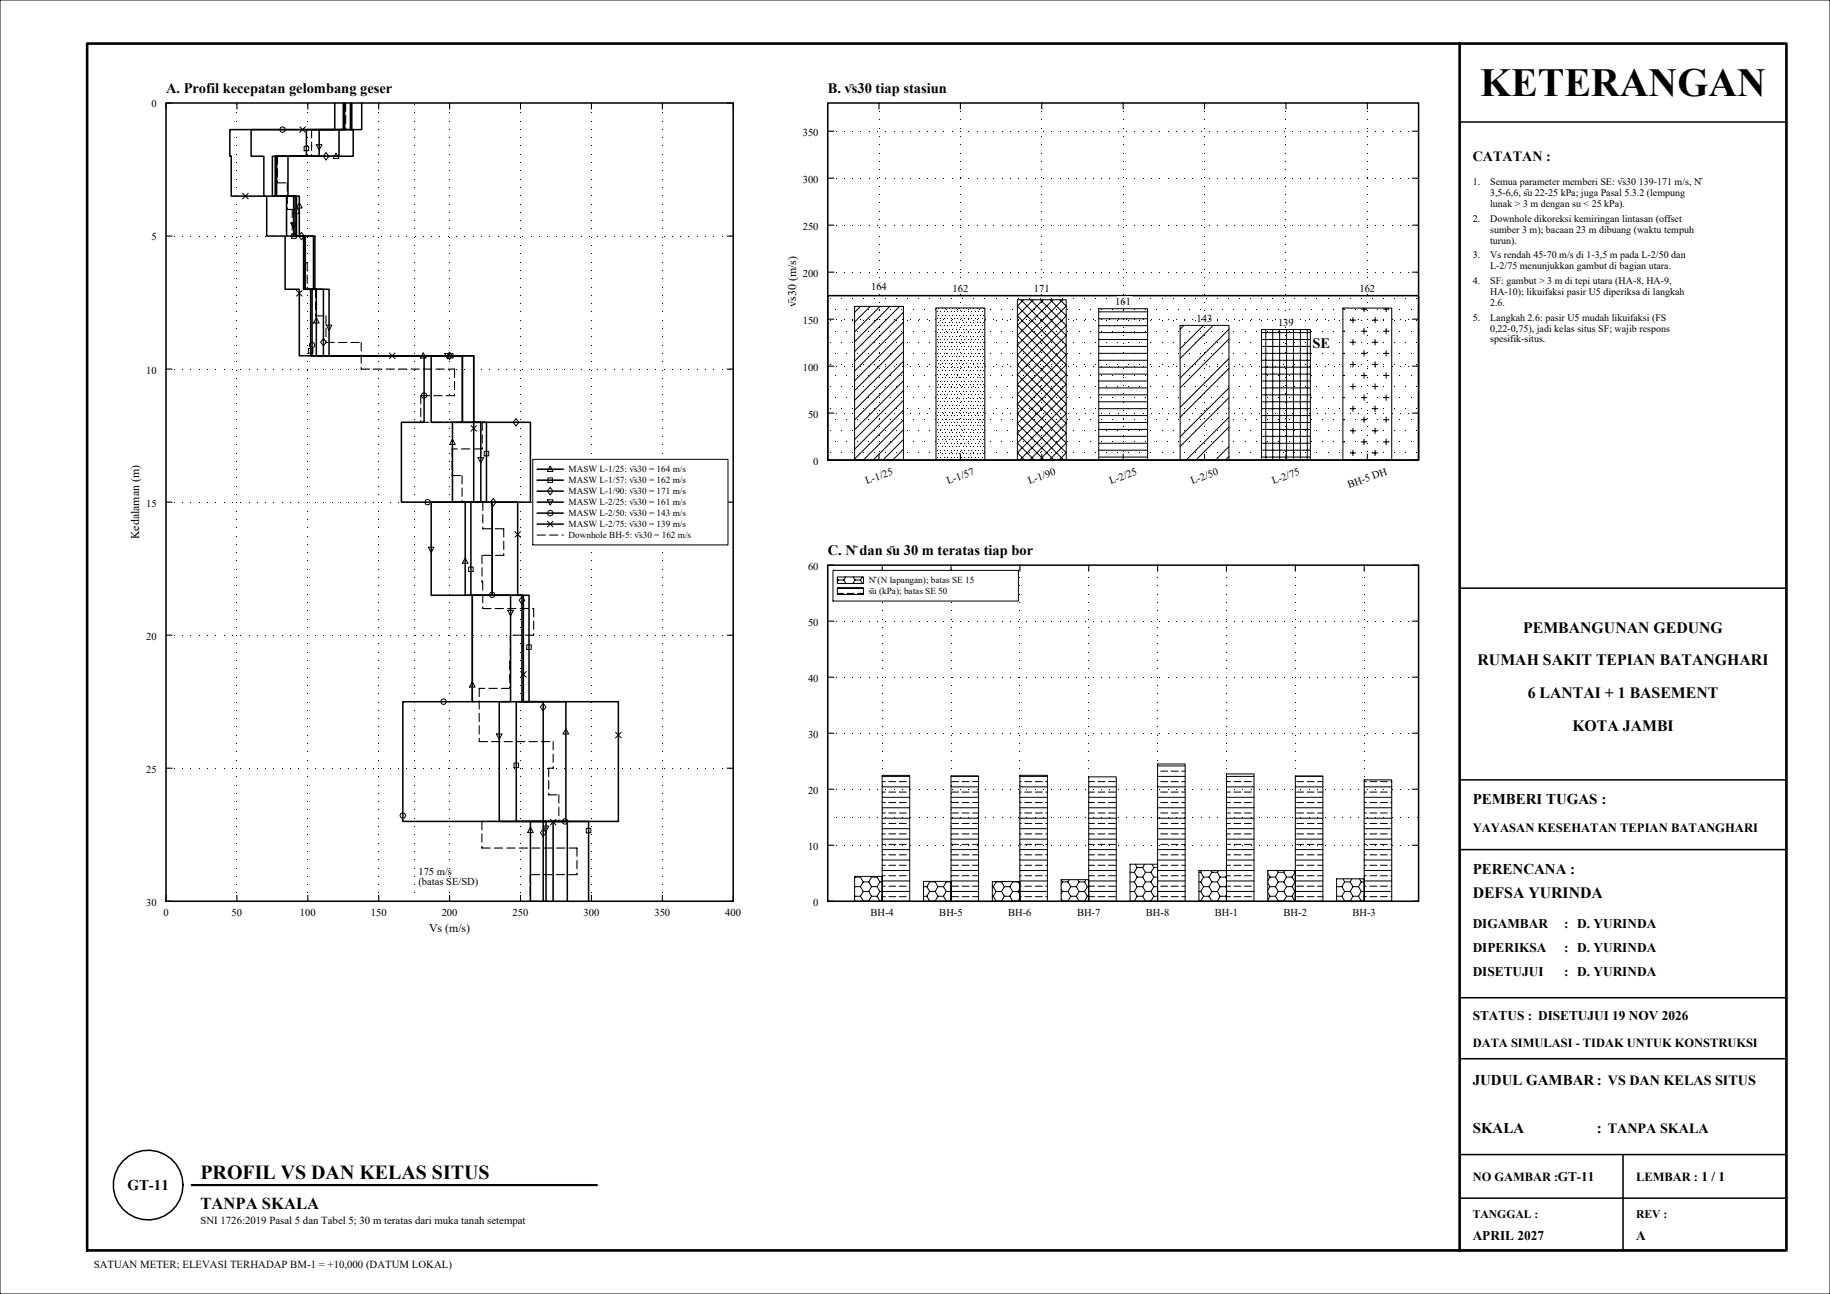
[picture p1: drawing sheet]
<svg xmlns="http://www.w3.org/2000/svg" width="420mm" height="297mm" viewBox="0 0 420 297" stroke-linecap="round" stroke-linejoin="round" font-family="sans-serif">
<defs><g id="words">
<text font-size="9.2" x="339.7" y="22">KETERANGAN</text>
<text font-size="4.6" x="46" y="270.5">PROFIL VS DAN KELAS SITUS</text>
<text font-size="3.8" x="46" y="277.5">TANPA SKALA</text>
<g font-size="3.6">
<text x="349.6" y="145.2">PEMBANGUNAN GEDUNG</text>
<text x="339.1" y="152.7">RUMAH SAKIT TEPIAN BATANGHARI</text>
<text x="350.6" y="160.2">6 LANTAI + 1 BASEMENT</text>
<text x="360.9" y="167.7">KOTA JAMBI</text>
<text x="338" y="206">DEFSA YURINDA</text>
</g>
<g font-size="3.4">
<text x="338" y="184.5">PEMBERI TUGAS :</text>
<text x="338" y="200.5">PERENCANA :</text>
<text x="338" y="249">JUDUL GAMBAR: VS DAN KELAS SITUS</text>
<text x="338" y="260">SKALA</text>
<text x="366.5" y="260">: TANPA SKALA</text>
<text x="29.2" y="273.1">GT-11</text>
</g>
<g font-size="3.3">
<text x="38.1" y="21.4">A. Profil kecepatan gelombang geser</text>
<text x="190" y="21.4">B. v̄s30 tiap stasiun</text>
<text x="301.2" y="79.9">SE</text>
<text x="190" y="127.5">C. N̄dan s̄u 30 m teratas tiap bor</text>
</g>
<text font-size="3.2" x="338" y="37">CATATAN :</text>
<g font-size="3.1">
<text x="338" y="213">DIGAMBAR</text>
<text x="359" y="213">: D. YURINDA</text>
<text x="338" y="218.5">DIPERIKSA</text>
<text x="359" y="218.5">: D. YURINDA</text>
<text x="338" y="224">DISETUJUI</text>
<text x="359" y="224">: D. YURINDA</text>
<text x="338" y="234">STATUS : DISETUJUI 19 NOV 2026</text>
<text x="338" y="284.5">APRIL 2027</text>
<text x="375.5" y="284.5">A</text>
</g>
<g font-size="2.9">
<text x="338" y="191">YAYASAN KESEHATAN TEPIAN BATANGHARI</text>
<text x="338" y="240.2">DATA SIMULASI - TIDAK UNTUK KONSTRUKSI</text>
<text x="338" y="271">NO GAMBAR :GT-11</text>
<text x="375.5" y="271">LEMBAR : 1 / 1</text>
</g>
<g font-size="2.7">
<text x="182.7" y="70.4" transform="rotate(-90 182.7 70.4)">v̄s30 (m/s)</text>
<text x="31.9" y="123.7" transform="rotate(-90 31.9 123.7)">Kedalaman (m)</text>
<text x="98.5" y="213.8">Vs (m/s)</text>
<text x="338" y="279.5">TANGGAL :</text>
<text x="375.5" y="279.5">REV :</text>
</g>
<g font-size="2.5">
<text x="46" y="281">SNI 1726:2019 Pasal 5 dan Tabel 5; 30 m teratas dari muka tanah setempat</text>
<text x="21.5" y="291">SATUAN METER; ELEVASI TERHADAP BM-1 = +10,000 (DATUM LOKAL)</text>
</g>
<g font-size="2.4">
<text x="34.8" y="24.7">0</text>
<text x="184.2" y="31.1">350</text>
<text x="184.2" y="41.9">300</text>
<text x="184.2" y="52.7">250</text>
<text x="34.8" y="55.2">5</text>
<text x="184.2" y="63.5">200</text>
<text x="199.9" y="66.7">164</text>
<text x="218.6" y="67">162</text>
<text x="237.3" y="67.1">171</text>
<text x="256" y="70.1">161</text>
<text x="312" y="67.1">162</text>
<text x="184.2" y="74.3">150</text>
<text x="274.6" y="73.9">143</text>
<text x="293.3" y="74.9">139</text>
<text x="33.6" y="85.7">10</text>
<text x="184.2" y="85.1">100</text>
<text x="185.5" y="95.8">50</text>
<text x="186.7" y="106.6">0</text>
<text x="198.9" y="111.1" transform="rotate(-20 198.9 111.1)">L-1/25</text>
<text x="217.6" y="111.1" transform="rotate(-20 217.6 111.1)">L-1/57</text>
<text x="236.3" y="111.1" transform="rotate(-20 236.3 111.1)">L-1/90</text>
<text x="255" y="111.1" transform="rotate(-20 255 111.1)">L-2/25</text>
<text x="273.6" y="111.1" transform="rotate(-20 273.6 111.1)">L-2/50</text>
<text x="292.3" y="111.1" transform="rotate(-20 292.3 111.1)">L-2/75</text>
<text x="309.6" y="112.1" transform="rotate(-20 309.6 112.1)">BH-5 DH</text>
<text x="33.6" y="116.3">15</text>
<text x="185.5" y="130.7">60</text>
<text x="185.5" y="143.6">50</text>
<text x="33.6" y="146.8">20</text>
<text x="185.5" y="156.4">40</text>
<text x="185.5" y="169.3">30</text>
<text x="33.6" y="177.3">25</text>
<text x="185.5" y="182.2">20</text>
<text x="185.5" y="195">10</text>
<text x="96" y="200.9">175 m/s</text>
<text x="96" y="203.2">(batas SE/SD</text>
<text x="109" y="203.2">)</text>
<text x="33.6" y="207.9">30</text>
<text x="186.7" y="207.9">0</text>
<text x="37.5" y="210.3">0</text>
<text x="53.2" y="210.3">50</text>
<text x="68.8" y="210.3">100</text>
<text x="85.1" y="210.3">150</text>
<text x="101.4" y="210.3">200</text>
<text x="117.7" y="210.3">250</text>
<text x="133.9" y="210.3">300</text>
<text x="150.2" y="210.3">350</text>
<text x="166.5" y="210.3">400</text>
<text x="199.8" y="210.3">BH-4</text>
<text x="215.6" y="210.3">BH-5</text>
<text x="231.4" y="210.3">BH-6</text>
<text x="247.2" y="210.3">BH-7</text>
<text x="263" y="210.3">BH-8</text>
<text x="278.8" y="210.3">BH-1</text>
<text x="294.6" y="210.3">BH-2</text>
<text x="310.4" y="210.3">BH-3</text>
</g>
<g font-size="2.3">
<text x="338" y="42.5">1.</text>
<text x="342" y="42.5">Semua parameter memberi SE: v̄s30</text>
<text x="342" y="45">3,5-6,6, s̄u 22-25 kPa; juga Pasal 5.3.2 (lempung</text>
<text x="342" y="47.5">lunak &gt; 3 m dengan su &lt; 25 kPa).</text>
<text x="376.1" y="42.5">139-171 m/s, N̄</text>
<text x="338" y="50.9">2.</text>
<text x="342" y="50.9">Downhole dikoreksi kemiringan lintasan (offset</text>
<text x="342" y="53.4">sumber 3 m); bacaan 23 m dibuang (waktu tempuh</text>
<text x="338" y="59.3">3.</text>
<text x="342" y="55.9">turun).</text>
<text x="342" y="59.3">Vs rendah 45-70 m/s di 1-3,5 m pada L-2/50 dan</text>
<text x="338" y="65.2">4.</text>
<text x="342" y="61.8">L-2/75 menunjukkan gambut di bagian utara.</text>
<text x="342" y="65.2">SF: gambut &gt; 3 m di tepi utara (HA-8, HA-9,</text>
<text x="342" y="67.7">HA-10); likuifaksi pasir U5 diperiksa di langkah</text>
<text x="342" y="70.2">2.6.</text>
<text x="338" y="73.6">5.</text>
<text x="342" y="73.6">Langkah 2.6: pasir U5 mudah likuifaksi (FS</text>
<text x="342" y="76.1">0,22-0,75), jadi kelas situs SF; wajib respons</text>
<text x="342" y="78.6">spesifik-situs.</text>
</g>
<g font-size="2.1">
<text x="130.5" y="108.4">MASW L-1/25: v̄s30 = 164 m/s</text>
<text x="130.5" y="110.9">MASW L-1/57: v̄s30 = 162 m/s</text>
<text x="130.5" y="113.4">MASW L-1/90: v̄s30 = 171 m/s</text>
<text x="130.5" y="116">MASW L-2/25: v̄s30 = 161 m/s</text>
<text x="130.5" y="118.5">MASW L-2/50: v̄s30 = 143 m/s</text>
<text x="130.5" y="121">MASW L-2/75: v̄s30 = 139 m/s</text>
<text x="130.5" y="123.5">Downhole BH-5: v̄s30 = 162 m/s</text>
<text x="199.4" y="133.9">N̄(N lapangan); batas SE 15</text>
<text x="199.4" y="136.4">s̄u (kPa); batas SE 50</text>
</g>
</g></defs>
<!-- layer: G-DATA-U6 -->
<g fill="none" stroke="#000" stroke-width=".23">
<path d="M202.5 179.4h.7M202.5 178.2h6.3M204 179.4h1.6M206.4 179.4h1.6M218.3 178.2h6.3M218.4 179.4h1.6M220.8 179.4h1.6M223.2 179.4h1.4M234.1 179.4h.3M234.1 178.2h6.3M235.2 179.4h1.6M237.6 179.4h1.6"/>
<path d="M240 179.4h.4M249.9 179.4h1.3M252 179.4h1.6M254.4 179.4h1.6M265.7 178.2h6.3M265.7 175.8h6.3M266.4 179.4h1.6M266.4 177h1.6M268.8 179.4h1.6M268.8 177h1.6M271.2 179.4h.8M271.2 177h.8"/>
<path d="M281.5 179.4h.9M281.5 178.2h6.3M283.2 179.4h1.6M285.6 179.4h1.6M297.3 178.2h6.3M297.6 179.4h1.6M300 179.4h1.6M302.4 179.4h1.2M313.1 179.4h.5M314.4 179.4h1.6M316.8 179.4h1.6M319.2 179.4h.2"/>
<path d="M202.5 198.6h.7M202.5 196.2h.7M202.5 193.8h.7M202.5 191.4h.7M202.5 189h.7M202.5 186.6h.7M202.5 184.2h.7M202.5 181.8h.7M202.5 199.8h6.3M202.5 197.4h6.3M202.5 195h6.3M202.5 192.6h6.3"/>
<path d="M202.5 190.2h6.3M202.5 187.8h6.3M202.5 185.4h6.3M202.5 183h6.3M202.5 180.6h6.3M204 198.6h1.6M204 196.2h1.6M204 193.8h1.6M204 191.4h1.6M204 189h1.6M204 186.6h1.6M204 184.2h1.6"/>
<path d="M204 181.8h1.6M206.4 198.6h1.6M206.4 196.2h1.6M206.4 193.8h1.6M206.4 191.4h1.6M206.4 189h1.6M206.4 186.6h1.6M206.4 184.2h1.6M206.4 181.8h1.6M218.3 199.8h6.3M218.3 197.4h6.3M218.3 195h6.3"/>
<path d="M218.3 192.6h6.3M218.3 190.2h6.3M218.3 187.8h6.3M218.3 185.4h6.3M218.3 183h6.3M218.3 180.6h6.3M218.4 198.6h1.6M218.4 196.2h1.6M218.4 193.8h1.6M218.4 191.4h1.6M218.4 189h1.6M218.4 186.6h1.6"/>
<path d="M218.4 184.2h1.6M218.4 181.8h1.6M220.8 198.6h1.6M220.8 196.2h1.6M220.8 193.8h1.6M220.8 191.4h1.6M220.8 189h1.6M220.8 186.6h1.6M220.8 184.2h1.6M220.8 181.8h1.6M223.2 198.6h1.4M223.2 196.2h1.4"/>
<path d="M223.2 193.8h1.4M223.2 191.4h1.4M223.2 189h1.4M223.2 186.6h1.4M223.2 184.2h1.4M223.2 181.8h1.4M234.1 198.6h.3M234.1 196.2h.3M234.1 193.8h.3M234.1 191.4h.3M234.1 189h.3M234.1 186.6h.3"/>
<path d="M234.1 184.2h.3M234.1 181.8h.3M234.1 199.8h6.3M234.1 197.4h6.3M234.1 195h6.3M234.1 192.6h6.3M234.1 190.2h6.3M234.1 187.8h6.3M234.1 185.4h6.3M234.1 183h6.3M234.1 180.6h6.3M235.2 198.6h1.6"/>
<path d="M235.2 196.2h1.6M235.2 193.8h1.6M235.2 191.4h1.6M235.2 189h1.6M235.2 186.6h1.6M235.2 184.2h1.6M235.2 181.8h1.6M237.6 198.6h1.6M237.6 196.2h1.6M237.6 193.8h1.6M237.6 191.4h1.6M237.6 189h1.6"/>
<path d="M237.6 186.6h1.6M237.6 184.2h1.6M237.6 181.8h1.6M240 198.6h.4M240 196.2h.4M240 193.8h.4M240 191.4h.4M240 189h.4M240 186.6h.4M240 184.2h.4M240 181.8h.4M249.9 198.6h1.3"/>
<path d="M249.9 196.2h1.3M249.9 193.8h1.3M249.9 191.4h1.3M249.9 189h1.3M249.9 186.6h1.3M249.9 184.2h1.3M249.9 181.8h1.3M249.9 199.8h6.3M249.9 197.4h6.3M249.9 195h6.3M249.9 192.6h6.3M249.9 190.2h6.3"/>
<path d="M249.9 187.8h6.3M249.9 185.4h6.3M249.9 183h6.3M249.9 180.6h6.3M252 198.6h1.6M252 196.2h1.6M252 193.8h1.6M252 191.4h1.6M252 189h1.6M252 186.6h1.6M252 184.2h1.6M252 181.8h1.6"/>
<path d="M254.4 198.6h1.6M254.4 196.2h1.6M254.4 193.8h1.6M254.4 191.4h1.6M254.4 189h1.6M254.4 186.6h1.6M254.4 184.2h1.6M254.4 181.8h1.6M265.7 199.8h6.3M265.7 197.4h6.3M265.7 195h6.3M265.7 192.6h6.3"/>
<path d="M265.7 190.2h6.3M265.7 187.8h6.3M265.7 185.4h6.3M265.7 183h6.3M265.7 180.6h6.3M266.4 198.6h1.6M266.4 196.2h1.6M266.4 193.8h1.6M266.4 191.4h1.6M266.4 189h1.6M266.4 186.6h1.6M266.4 184.2h1.6"/>
<path d="M266.4 181.8h1.6M268.8 198.6h1.6M268.8 196.2h1.6M268.8 193.8h1.6M268.8 191.4h1.6M268.8 189h1.6M268.8 186.6h1.6M268.8 184.2h1.6M268.8 181.8h1.6M271.2 198.6h.8M271.2 196.2h.8M271.2 193.8h.8"/>
<path d="M271.2 191.4h.8M271.2 189h.8M271.2 186.6h.8M271.2 184.2h.8M271.2 181.8h.8M281.5 198.6h.9M281.5 196.2h.9M281.5 193.8h.9M281.5 191.4h.9M281.5 189h.9M281.5 186.6h.9M281.5 184.2h.9"/>
<path d="M281.5 181.8h.9M281.5 199.8h6.3M281.5 197.4h6.3M281.5 195h6.3M281.5 192.6h6.3M281.5 190.2h6.3M281.5 187.8h6.3M281.5 185.4h6.3M281.5 183h6.3M281.5 180.6h6.3M283.2 198.6h1.6M283.2 196.2h1.6"/>
<path d="M283.2 193.8h1.6M283.2 191.4h1.6M283.2 189h1.6M283.2 186.6h1.6M283.2 184.2h1.6M283.2 181.8h1.6M285.6 198.6h1.6M285.6 196.2h1.6M285.6 193.8h1.6M285.6 191.4h1.6M285.6 189h1.6M285.6 186.6h1.6"/>
<path d="M285.6 184.2h1.6M285.6 181.8h1.6M297.3 199.8h6.3M297.3 197.4h6.3M297.3 195h6.3M297.3 192.6h6.3M297.3 190.2h6.3M297.3 187.8h6.3M297.3 185.4h6.3M297.3 183h6.3M297.3 180.6h6.3M297.6 198.6h1.6"/>
<path d="M297.6 196.2h1.6M297.6 193.8h1.6M297.6 191.4h1.6M297.6 189h1.6M297.6 186.6h1.6M297.6 184.2h1.6M297.6 181.8h1.6M300 198.6h1.6M300 196.2h1.6M300 193.8h1.6M300 191.4h1.6M300 189h1.6"/>
<path d="M300 186.6h1.6M300 184.2h1.6M300 181.8h1.6M302.4 198.6h1.2M302.4 196.2h1.2M302.4 193.8h1.2M302.4 191.4h1.2M302.4 189h1.2M302.4 186.6h1.2M302.4 184.2h1.2M302.4 181.8h1.2M313.1 198.6h.5"/>
<path d="M313.1 196.2h.5M313.1 193.8h.5M313.1 191.4h.5M313.1 189h.5M313.1 186.6h.5M313.1 184.2h.5M313.1 181.8h.5M313.1 199.8h6.3M313.1 197.4h6.3M313.1 195h6.3M313.1 192.6h6.3M313.1 190.2h6.3"/>
<path d="M313.1 187.8h6.3M313.1 185.4h6.3M313.1 183h6.3M313.1 180.6h6.3M314.4 198.6h1.6M314.4 196.2h1.6M314.4 193.8h1.6M314.4 191.4h1.6M314.4 189h1.6M314.4 186.6h1.6M314.4 184.2h1.6M314.4 181.8h1.6"/>
<path d="M316.8 198.6h1.6M316.8 196.2h1.6M316.8 193.8h1.6M316.8 191.4h1.6M316.8 189h1.6M316.8 186.6h1.6M316.8 184.2h1.6M316.8 181.8h1.6M319.2 198.6h.2M319.2 196.2h.2M319.2 193.8h.2M319.2 191.4h.2"/>
<path d="M319.2 189h.2M319.2 186.6h.2M319.2 184.2h.2M319.2 181.8h.2M202.5 205.8h.7M202.5 203.4h.7M202.5 201h.7M202.5 204.6h6.3M202.5 202.2h6.3M204 205.8h1.6M204 203.4h1.6M204 201h1.6"/>
<path d="M206.4 205.8h1.6M206.4 203.4h1.6M206.4 201h1.6M218.3 204.6h6.3M218.3 202.2h6.3M218.4 205.8h1.6M218.4 203.4h1.6M218.4 201h1.6M220.8 205.8h1.6M220.8 203.4h1.6M220.8 201h1.6M223.2 205.8h1.4"/>
<path d="M223.2 203.4h1.4M223.2 201h1.4M234.1 205.8h.3M234.1 203.4h.3M234.1 201h.3M234.1 204.6h6.3M234.1 202.2h6.3M235.2 205.8h1.6M235.2 203.4h1.6M235.2 201h1.6M237.6 205.8h1.6M237.6 203.4h1.6"/>
<path d="M237.6 201h1.6M240 205.8h.4M240 203.4h.4M240 201h.4M249.9 205.8h1.3M249.9 203.4h1.3M249.9 201h1.3M249.9 204.6h6.3M249.9 202.2h6.3M252 205.8h1.6M252 203.4h1.6M252 201h1.6"/>
<path d="M254.4 205.8h1.6M254.4 203.4h1.6M254.4 201h1.6M265.7 204.6h6.3M265.7 202.2h6.3M266.4 205.8h1.6M266.4 203.4h1.6M266.4 201h1.6M268.8 205.8h1.6M268.8 203.4h1.6M268.8 201h1.6M271.2 205.8h.8"/>
<path d="M271.2 203.4h.8M271.2 201h.8M281.5 205.8h.9M281.5 203.4h.9M281.5 201h.9M281.5 204.6h6.3M281.5 202.2h6.3M283.2 205.8h1.6M283.2 203.4h1.6M283.2 201h1.6M285.6 205.8h1.6M285.6 203.4h1.6"/>
<path d="M285.6 201h1.6M297.3 204.6h6.3M297.3 202.2h6.3M297.6 205.8h1.6M297.6 203.4h1.6M297.6 201h1.6M300 205.8h1.6M300 203.4h1.6M300 201h1.6M302.4 205.8h1.2M302.4 203.4h1.2M302.4 201h1.2"/>
<path d="M313.1 205.8h.5M313.1 203.4h.5M313.1 201h.5M313.1 204.6h6.3M313.1 202.2h6.3M314.4 205.8h1.6M314.4 203.4h1.6M314.4 201h1.6M316.8 205.8h1.6M316.8 203.4h1.6M316.8 201h1.6M319.2 205.8h.2"/>
<path d="M319.2 203.4h.2M319.2 201h.2"/>
</g>
<!-- layer: G-DATA -->
<g fill="none" stroke="#000" stroke-width=".23">
<path d="M197.5 70.3l-1.4 1.4M199.7 70.3l-3.6 3.6M202 70.3l-5.9 5.9M204.2 70.3l-8.1 8.1M206.5 70.3l-10.4 10.4M207.3 78.4l-11.2 11.2M207.3 76.2l-11.2 11.2M207.3 73.9l-11.2 11.2M207.3 71.7l-11.2 11.2M233.5 74.7l11.2 11.3-11.2 11.2 8.4 8.4M233.5 72.5l11.2 11.2-11.2 11.2 10.6 10.7M234.3 68.8l10.4 10.4-11.2 11.2"/>
<path d="M234.9 68.8l-1.4 1.5 11.2 11.2-11.2 11.2M236.5 68.8l8.2 8.2-11.2 11.2M237.2 68.8l-3.7 3.7M238.8 68.8l5.9 5.9M239.4 68.8l-5.9 5.9M241 68.8l3.7 3.7M241.7 68.8l-8.2 8.2 11.2 11.2M243.3 68.8l1.4 1.4M243.9 68.8l-10.4 10.4 11.2 11.2M244.7 74.7l-11.2 11.3 11.2 11.2-8.4 8.4M244.7 72.5l-11.2 11.2 11.2 11.3-10.7 10.6M244.7 70.3l-11.2 11.2 11.2 11.2"/>
<path d="M252.2 79.5h11.2M252.2 77.9h11.2M252.2 76.3h11.2M252.2 74.8h11.2M252.2 73.2h11.2M252.2 71.6h11.2M271.7 74.7l-.8 .8M276.2 74.7l-5.3 5.3M278.4 74.7l-7.5 7.6M282.1 75.6l-11.2 11.2M282.1 77.8l-11.2 11.2M289.5 79.5h11.2"/>
<path d="M289.5 77.9h11.2M289.5 76.3h11.2M290.5 75.6v30M292.1 75.6v30M293.7 75.6v30M295.3 75.6v30M296.9 75.6v30M298.4 75.6v30M300 75.6v30M308.2 76h.4M308.2 70.9h.4M309.9 78.6h1.2"/>
<path d="M309.9 73.5h1.2M310.5 72.8v1.3M310.5 77.9v1.3M312.4 76h1.3M312.4 70.9h1.3M313.1 70.7v.9M313.1 75.4v1.3M315 78.6h1.2M315 73.5h1.2M315.6 72.8v1.3M315.6 77.9v1.3M317.5 76h1.3"/>
<path d="M317.5 70.9h1.3M318.1 70.7v.9M318.1 75.4v1.3M207.3 98.6l-6.9 7M207.3 96.4l-9.2 9.2M207.3 94.1l-11.2 11.3M207.3 91.9l-11.2 11.2M207.3 89.7l-11.2 11.2M207.3 87.4l-11.2 11.2M207.3 85.2l-11.2 11.2M207.3 82.9l-11.2 11.2M207.3 80.7l-11.2 11.2"/>
<path d="M233.5 90.5l11.2 11.2-3.9 3.9M233.5 92.7l11.2 11.2-1.7 1.7M233.5 88.2l11.2 11.2-6.2 6.2M244.7 92.7l-11.2 11.2 1.7 1.7M244.7 90.5l-11.2 11.2 3.9 3.9M244.7 88.2l-11.2 11.2 6.2 6.2M252.2 93.8h11.2M252.2 81.1h11.2M252.2 98.6h11.2M252.2 97h11.2M252.2 95.4h11.2M252.2 92.2h11.2"/>
<path d="M252.2 90.6h11.2M252.2 89h11.2M252.2 87.5h11.2M252.2 85.9h11.2M252.2 84.3h11.2M252.2 82.7h11.2M282.1 95.8l-9.9 9.8M282.1 89l-11.2 11.2M282.1 82.3l-11.2 11.2M282.1 98l-7.6 7.6M282.1 91.3l-11.2 11.2M282.1 84.5l-11.2 11.2"/>
<path d="M289.5 93.8h11.2M289.5 81.1h11.2M289.5 98.6h11.2M289.5 97h11.2M289.5 95.4h11.2M289.5 92.2h11.2M289.5 90.6h11.2M289.5 89h11.2M289.5 87.5h11.2M289.5 85.9h11.2M289.5 84.3h11.2M289.5 82.7h11.2"/>
<path d="M308.2 96.3h.4M308.2 91.3h.4M308.2 86.2h.4M308.2 81.1h.4M309.9 98.9h1.2M309.9 93.8h1.2M309.9 88.7h1.2M309.9 83.6h1.2M310.5 83v1.3M310.5 88.1v1.3M310.5 93.2v1.2M310.5 98.2v1.3"/>
<path d="M312.4 96.3h1.3M312.4 91.3h1.3M312.4 86.2h1.3M312.4 81.1h1.3M313.1 80.5v1.2M313.1 85.5v1.3M313.1 90.6v1.3M313.1 95.7v1.3M315 98.9h1.2M315 93.8h1.2M315 88.7h1.2M315 83.6h1.2"/>
<path d="M315.6 83v1.3M315.6 88.1v1.3M315.6 93.2v1.2M315.6 98.2v1.3M317.5 96.3h1.3M317.5 91.3h1.3M317.5 86.2h1.3M317.5 81.1h1.3M318.1 80.5v1.2M318.1 85.5v1.3M318.1 90.6v1.3M318.1 95.7v1.3"/>
<path d="M207.3 105.4l-.2 .2M207.3 100.9l-4.7 4.7M207.3 103.1l-2.4 2.5M252.2 104.9h11.2M252.2 103.3h11.2M252.2 101.7h11.2M252.2 100.2h11.2M282.1 102.5l-3.1 3.1M282.1 104.7l-.9 .9M289.5 104.9h11.2M289.5 103.3h11.2M289.5 101.7h11.2"/>
<path d="M289.5 100.2h11.2M308.2 101.4h.4M309.9 104h1.2M310.5 103.3v1.3M312.4 101.4h1.3M313.1 100.8v1.3M315 104h1.2M315.6 103.3v1.3M317.5 101.4h1.3M318.1 100.8v1.3M260.5 198.4l.5 .7M261 199.1l-.7 1.1"/>
<path d="M261 199.1h1.3M262.3 199.1l.6 1.1M262.7 198.4l-.4 .7M264.4 198.4l.4 .7M264.8 199.1l-.6 1.1M264.8 199.1h.9M275.8 199.8l-.2 .4M277.9 199.8l.2 .4M279.6 199.8l-.2 .4M291.1 199.8l-.1 .2M293.1 199.8l.3 .4M294.9 199.8l-.3 .4"/>
<path d="M296.9 199.8l.3 .4M196.1 201.2l.1 .1M196.1 203.4l.1 .1M196.1 205.6l.1 .1M196.2 205.7l-.1 .1M196.2 203.5l-.1 .1M196.2 201.3l-.1 .1M196.2 205.7h1.3M196.2 203.5h1.3M196.2 201.3h1.3M197.5 201.3l.6 1.1M197.5 203.5l.6 1.1"/>
<path d="M197.5 205.7l.6 1.1M197.6 201.2l-.1 .1M198.1 206.8v.1M198.1 204.6l-.6 1.1M198.1 202.4l-.6 1.1M198.1 206.8h1.3M198.1 204.6h1.3M198.1 202.4h1.3M199.4 202.4l.6 1.1M199.4 204.6l.6 1.1M199.4 206.8v.1M199.9 201.2l.1 .1"/>
<path d="M200 205.7l-.6 1.1M200 203.5l-.6 1.1M200 201.3l-.6 1.1M200 205.7h1.3M200 203.5h1.3M200 201.3h1.3M201.3 201.3l.6 1.1M201.3 203.5l.6 1.1M201.3 205.7l.6 1.1M201.4 201.2l-.1 .1M201.9 206.8v.1M201.9 204.6l-.6 1.1"/>
<path d="M201.9 202.4l-.6 1.1M201.9 206.8h.6M201.9 204.6h.6M201.9 202.4h.6M211.9 205.7h.8M211.9 203.5h.8M212.7 203.5l.7 1.1M212.7 205.7l.7 1.1M213.3 202.3l.1 .1M213.4 206.8l-.1 .1M213.4 204.6l-.7 1.1M213.4 202.4l-.7 1.1"/>
<path d="M213.4 206.8h1.2M213.4 204.6h1.2M213.4 202.4h1.2M214.6 202.4l.7 1.1M214.6 204.6l.7 1.1M214.6 206.8l.1 .1M214.7 202.3l-.1 .1M215.3 205.7l-.7 1.1M215.3 203.5l-.7 1.1M215.3 205.7h1.2M215.3 203.5h1.2M216.5 203.5l.7 1.1"/>
<path d="M216.5 205.7l.7 1.1M217.1 202.3l.1 .1M217.2 206.8l-.1 .1M217.2 204.6l-.7 1.1M217.2 202.4l-.7 1.1M217.2 206.8h1.1M217.2 204.6h1.1M217.2 202.4h1.1M227.7 205.7h.3M227.7 203.5h.3M228 203.5l.6 1.1M228 205.7l.6 1.1"/>
<path d="M228.6 202.3v.1M228.6 206.8v.1M228.6 204.6l-.6 1.1M228.6 202.4l-.6 1.1M228.6 206.8h1.3M228.6 204.6h1.3M228.6 202.4h1.3M229.9 202.4l.6 1.1M229.9 204.6l.6 1.1M229.9 206.8v.1M229.9 202.3v.1M230.5 205.7l-.6 1.1"/>
<path d="M230.5 203.5l-.6 1.1M230.5 205.7h1.3M230.5 203.5h1.3M231.8 203.5l.6 1.1M231.8 205.7l.6 1.1M232.4 202.3v.1M232.4 206.8v.1M232.4 204.6l-.6 1.1M232.4 202.4l-.6 1.1M232.4 206.8h1.3M232.4 204.6h1.3M232.4 202.4h1.3"/>
<path d="M233.7 202.4l.4 .7M233.7 204.6l.4 .7M233.7 206.8v.1M233.7 202.3v.1M234.1 206.1l-.4 .7M234.1 203.9l-.4 .7M243.6 201.9l.2 .5M243.6 204.1l.2 .5M243.6 206.3l.2 .5M243.8 206.8v.1M243.8 204.6l-.2 .5M243.8 202.4l-.2 .5"/>
<path d="M243.8 206.8h1.3M243.8 204.6h1.3M243.8 202.4h1.3M245.1 202.4l.6 1.1M245.1 204.6l.6 1.1M245.1 206.8v.1M245.4 201.9l-.3 .5M245.7 205.7l-.6 1.1M245.7 203.5l-.6 1.1M245.7 205.7h1.3M245.7 203.5h1.3M247 203.5l.6 1.1"/>
<path d="M247 205.7l.6 1.1M247.4 201.9l.2 .5M247.6 206.8v.1M247.6 204.6l-.6 1.1M247.6 202.4l-.6 1.1M247.6 206.8h1.3M247.6 204.6h1.3M247.6 202.4h1.3M248.9 202.4l.7 1.1M248.9 204.6l.7 1.1M248.9 206.8v.1M249.2 201.9l-.3 .5"/>
<path d="M249.6 205.7l-.7 1.1M249.6 203.5l-.7 1.1M249.6 205.7h.3M249.6 203.5h.3M259.4 206.8h.9M259.4 204.6h.9M259.4 202.4h.9M259.4 200.2h.9M260.3 200.2l.7 1.1M260.3 202.4l.7 1.1M260.3 204.6l.7 1.1M260.3 206.8l.1 .1"/>
<path d="M261 205.7l-.7 1.1M261 203.5l-.7 1.1M261 201.3l-.7 1.1M261 205.7h1.3M261 203.5h1.3M261 201.3h1.3M262.3 201.3l.6 1.1M262.3 203.5l.6 1.1M262.3 205.7l.6 1.1M262.9 206.8v.1M262.9 204.6l-.6 1.1M262.9 202.4l-.6 1.1"/>
<path d="M262.9 200.2l-.6 1.1M262.9 206.8h1.3M262.9 204.6h1.3M262.9 202.4h1.3M262.9 200.2h1.3M264.2 200.2l.6 1.1M264.2 202.4l.6 1.1M264.2 204.6l.6 1.1M264.2 206.8v.1M264.8 205.7l-.6 1.1M264.8 203.5l-.6 1.1M264.8 201.3l-.6 1.1"/>
<path d="M264.8 205.7h.9M264.8 203.5h.9M264.8 201.3h.9M275.2 206.8h.4M275.2 204.6h.4M275.2 202.4h.4M275.2 200.2h.4M275.6 200.2l.6 1.1M275.6 202.4l.6 1.1M275.6 204.6l.6 1.1M275.6 206.8v.1M276.2 205.7l-.6 1.1"/>
<path d="M276.2 203.5l-.6 1.1M276.2 201.3l-.6 1.1M276.2 205.7h1.3M276.2 203.5h1.3M276.2 201.3h1.3M277.5 201.3l.6 1.1M277.5 203.5l.6 1.1M277.5 205.7l.6 1.1M278.1 206.8v.1M278.1 204.6l-.6 1.1M278.1 202.4l-.6 1.1M278.1 200.2l-.6 1.1"/>
<path d="M278.1 206.8h1.3M278.1 204.6h1.3M278.1 202.4h1.3M278.1 200.2h1.3M279.4 200.2l.6 1.1M279.4 202.4l.6 1.1M279.4 204.6l.6 1.1M279.4 206.8v.1M280 205.7l-.6 1.1M280 203.5l-.6 1.1M280 201.3l-.6 1.1M280 205.7h1.3"/>
<path d="M280 203.5h1.3M280 201.3h1.3M281.3 201.3l.2 .3M281.3 203.5l.2 .3M281.3 205.7l.2 .3M281.5 205.4l-.2 .3M281.5 203.2l-.2 .3M281.5 201l-.2 .3M291 200.4l.5 .9M291 202.6l.5 .9M291 204.8l.5 .9M291.5 205.7l-.5 .9"/>
<path d="M291.5 203.5l-.5 .9M291.5 201.3l-.5 .9M291.5 205.7h1.2M291.5 203.5h1.2M291.5 201.3h1.2M292.7 201.3l.7 1.1M292.7 203.5l.7 1.1M292.7 205.7l.7 1.1M293.4 206.8l-.1 .1M293.4 204.6l-.7 1.1M293.4 202.4l-.7 1.1M293.4 200.2l-.7 1.1"/>
<path d="M293.4 206.8h1.2M293.4 204.6h1.2M293.4 202.4h1.2M293.4 200.2h1.2M294.6 200.2l.7 1.1M294.6 202.4l.7 1.1M294.6 204.6l.7 1.1M294.6 206.8l.1 .1M295.3 205.7l-.7 1.1M295.3 203.5l-.7 1.1M295.3 201.3l-.7 1.1M295.3 205.7h1.2"/>
<path d="M295.3 203.5h1.2M295.3 201.3h1.2M296.5 201.3l.7 1.1M296.5 203.5l.7 1.1M296.5 205.7l.7 1.1M297.2 206.8v.1M297.2 204.6l-.7 1.1M297.2 202.4l-.7 1.1M297.2 200.2l-.7 1.1M297.2 206.8h.1M297.2 204.6h.1M297.2 202.4h.1"/>
<path d="M297.2 200.2h.1M306.8 205.7h1.2M306.8 203.5h1.2M308 203.5l.6 1.1M308 205.7l.6 1.1M308.2 201.7l.4 .7M308.6 206.8v.1M308.6 204.6l-.6 1.1M308.6 202.4l-.6 1.1M308.6 206.8h1.3M308.6 204.6h1.3M308.6 202.4h1.3"/>
<path d="M309.9 202.4l.6 1.1M309.9 204.6l.6 1.1M309.9 206.8v.1M310.3 201.7l-.4 .7M310.5 205.7l-.6 1.1M310.5 203.5l-.6 1.1M310.5 205.7h1.3M310.5 203.5h1.3M311.8 203.5l.6 1.1M311.8 205.7l.6 1.1M312 201.7l.4 .7M312.4 206.8v.1"/>
<path d="M312.4 204.6l-.6 1.1M312.4 202.4l-.6 1.1M312.4 206.8h.7M312.4 204.6h.7M312.4 202.4h.7"/>
</g>
<!-- layer: G-DATA-LATAR -->
<g fill="#000">
<path d="M190.4 78.5h.2v.1h-.2zM190.4 73.4h.2v.2h-.2zM190.4 68.3h.2v.2h-.2zM191.7 75.9h.2v.2h-.2zM191.7 70.9h.2v.1h-.2zM193 78.5h.1v.1h-.1zM193 73.4h.1v.2h-.1zM193 68.3h.1v.2h-.1zM194.2 75.9h.2v.2h-.2zM194.2 70.9h.2v.1h-.2zM195.5 78.5h.2v.1h-.2zM195.5 73.4h.2v.2h-.2z"/>
<path d="M195.5 68.3h.2v.2h-.2zM196.8 75.9h.1v.2h-.1zM196.8 70.9h.1v.1h-.1zM198 78.5h.2v.1h-.2zM198 73.4h.2v.2h-.2zM198 68.3h.2v.2h-.2zM199.3 75.9h.2v.2h-.2zM199.3 70.9h.2v.1h-.2zM200.6 78.5h.1v.1h-.1zM200.6 73.4h.1v.2h-.1zM200.6 68.3h.1v.2h-.1zM201.8 75.9h.2v.2h-.2z"/>
<path d="M201.8 70.9h.2v.1h-.2zM203.1 78.5h.2v.1h-.2zM203.1 73.4h.2v.2h-.2zM203.1 68.3h.2v.2h-.2zM204.4 75.9h.2v.2h-.2zM204.4 70.9h.2v.1h-.2zM205.7 78.5h.1v.1h-.1zM205.7 73.4h.1v.2h-.1zM205.7 68.3h.1v.2h-.1zM206.9 75.9h.2v.2h-.2zM206.9 70.9h.2v.1h-.2zM208.2 78.5h.2v.1h-.2z"/>
<path d="M208.2 73.4h.2v.2h-.2zM208.2 68.3h.2v.2h-.2zM209.5 75.9h.1v.2h-.1zM209.5 70.9h.1v.1h-.1zM210.7 78.5h.2v.1h-.2zM210.7 73.4h.2v.2h-.2zM210.7 68.3h.2v.2h-.2zM212 75.9h.2v.2h-.2zM212 70.9h.2v.1h-.2zM213.3 78.5h.1v.1h-.1zM213.3 73.4h.1v.2h-.1zM213.3 68.3h.1v.2h-.1z"/>
<path d="M214.5 75.9h.2v.2h-.2zM214.5 70.9h.2v.1h-.2zM215.8 78.5h.2v.1h-.2zM215.8 73.4h.2v.2h-.2zM215.8 68.3h.2v.2h-.2zM217.1 75.9h.2v.2h-.2zM217.1 70.9h.2v.1h-.2zM218.4 78.5h.1v.1h-.1zM218.4 73.4h.1v.2h-.1zM218.4 68.3h.1v.2h-.1zM219.6 75.9h.2v.2h-.2zM219.6 70.9h.2v.1h-.2z"/>
<path d="M220.9 78.5h.2v.1h-.2zM220.9 73.4h.2v.2h-.2zM220.9 68.3h.2v.2h-.2zM222.2 75.9h.1v.2h-.1zM222.2 70.9h.1v.1h-.1zM223.4 78.5h.2v.1h-.2zM223.4 73.4h.2v.2h-.2zM223.4 68.3h.2v.2h-.2zM224.7 75.9h.2v.2h-.2zM224.7 70.9h.2v.1h-.2zM226 78.5h.1v.1h-.1zM226 73.4h.1v.2h-.1z"/>
<path d="M226 68.3h.1v.2h-.1zM227.2 75.9h.2v.2h-.2zM227.2 70.9h.2v.1h-.2zM228.5 78.5h.2v.1h-.2zM228.5 73.4h.2v.2h-.2zM228.5 68.3h.2v.2h-.2zM229.8 75.9h.2v.2h-.2zM229.8 70.9h.2v.1h-.2zM231.1 78.5h.1v.1h-.1zM231.1 73.4h.1v.2h-.1zM231.1 68.3h.1v.2h-.1zM232.3 75.9h.2v.2h-.2z"/>
<path d="M232.3 70.9h.2v.1h-.2zM233.6 78.5h.2v.1h-.2zM233.6 73.4h.2v.2h-.2zM233.6 68.3h.2v.2h-.2zM234.9 75.9h.1v.2h-.1zM234.9 70.9h.1v.1h-.1zM236.1 78.5h.2v.1h-.2zM236.1 73.4h.2v.2h-.2zM236.1 68.3h.2v.2h-.2zM237.4 75.9h.2v.2h-.2zM237.4 70.9h.2v.1h-.2zM238.7 78.5h.1v.1h-.1z"/>
<path d="M238.7 73.4h.1v.2h-.1zM238.7 68.3h.1v.2h-.1zM239.9 75.9h.2v.2h-.2zM239.9 70.9h.2v.1h-.2zM241.2 78.5h.2v.1h-.2zM241.2 73.4h.2v.2h-.2zM241.2 68.3h.2v.2h-.2zM242.5 75.9h.2v.2h-.2zM242.5 70.9h.2v.1h-.2zM243.8 78.5h.1v.1h-.1zM243.8 73.4h.1v.2h-.1zM243.8 68.3h.1v.2h-.1z"/>
<path d="M245 75.9h.2v.2h-.2zM245 70.9h.2v.1h-.2zM246.3 78.5h.2v.1h-.2zM246.3 73.4h.2v.2h-.2zM246.3 68.3h.2v.2h-.2zM247.6 75.9h.1v.2h-.1zM247.6 70.9h.1v.1h-.1zM248.8 78.5h.2v.1h-.2zM248.8 73.4h.2v.2h-.2zM248.8 68.3h.2v.2h-.2zM250.1 75.9h.2v.2h-.2zM250.1 70.9h.2v.1h-.2z"/>
<path d="M251.4 78.5h.1v.1h-.1zM251.4 73.4h.1v.2h-.1zM251.4 68.3h.1v.2h-.1zM252.6 75.9h.2v.2h-.2zM252.6 70.9h.2v.1h-.2zM253.9 78.5h.2v.1h-.2zM253.9 73.4h.2v.2h-.2zM253.9 68.3h.2v.2h-.2zM255.2 75.9h.2v.2h-.2zM255.2 70.9h.2v.1h-.2zM256.5 78.5h.1v.1h-.1zM256.5 73.4h.1v.2h-.1z"/>
<path d="M256.5 68.3h.1v.2h-.1zM257.7 75.9h.2v.2h-.2zM257.7 70.9h.2v.1h-.2zM259 78.5h.2v.1h-.2zM259 73.4h.2v.2h-.2zM259 68.3h.2v.2h-.2zM260.3 75.9h.1v.2h-.1zM260.3 70.9h.1v.1h-.1zM261.5 78.5h.2v.1h-.2zM261.5 73.4h.2v.2h-.2zM261.5 68.3h.2v.2h-.2zM262.8 75.9h.2v.2h-.2z"/>
<path d="M262.8 70.9h.2v.1h-.2zM264.1 78.5h.1v.1h-.1zM264.1 73.4h.1v.2h-.1zM264.1 68.3h.1v.2h-.1zM265.3 75.9h.2v.2h-.2zM265.3 70.9h.2v.1h-.2zM266.6 78.5h.2v.1h-.2zM266.6 73.4h.2v.2h-.2zM266.6 68.3h.2v.2h-.2zM267.9 75.9h.2v.2h-.2zM267.9 70.9h.2v.1h-.2zM269.2 78.5h.1v.1h-.1z"/>
<path d="M269.2 73.4h.1v.2h-.1zM269.2 68.3h.1v.2h-.1zM270.4 75.9h.2v.2h-.2zM270.4 70.9h.2v.1h-.2zM271.7 78.5h.2v.1h-.2zM271.7 73.4h.2v.2h-.2zM271.7 68.3h.2v.2h-.2zM273 75.9h.1v.2h-.1zM273 70.9h.1v.1h-.1zM274.2 78.5h.2v.1h-.2zM274.2 73.4h.2v.2h-.2zM274.2 68.3h.2v.2h-.2z"/>
<path d="M275.5 75.9h.2v.2h-.2zM275.5 70.9h.2v.1h-.2zM276.8 78.5h.1v.1h-.1zM276.8 73.4h.1v.2h-.1zM276.8 68.3h.1v.2h-.1zM278 75.9h.2v.2h-.2zM278 70.9h.2v.1h-.2zM279.3 78.5h.2v.1h-.2zM279.3 73.4h.2v.2h-.2zM279.3 68.3h.2v.2h-.2zM280.6 75.9h.2v.2h-.2zM280.6 70.9h.2v.1h-.2z"/>
<path d="M281.9 78.5h.1v.1h-.1zM281.9 73.4h.1v.2h-.1zM281.9 68.3h.1v.2h-.1zM283.1 75.9h.2v.2h-.2zM283.1 70.9h.2v.1h-.2zM284.4 78.5h.2v.1h-.2zM284.4 73.4h.2v.2h-.2zM284.4 68.3h.2v.2h-.2zM285.7 75.9h.1v.2h-.1zM285.7 70.9h.1v.1h-.1zM286.9 78.5h.2v.1h-.2zM286.9 73.4h.2v.2h-.2z"/>
<path d="M286.9 68.3h.2v.2h-.2zM288.2 75.9h.2v.2h-.2zM288.2 70.9h.2v.1h-.2zM289.5 78.5h.1v.1h-.1zM289.5 73.4h.1v.2h-.1zM289.5 68.3h.1v.2h-.1zM290.7 75.9h.2v.2h-.2zM290.7 70.9h.2v.1h-.2zM292 78.5h.2v.1h-.2zM292 73.4h.2v.2h-.2zM292 68.3h.2v.2h-.2zM293.3 75.9h.2v.2h-.2z"/>
<path d="M293.3 70.9h.2v.1h-.2zM294.6 78.5h.1v.1h-.1zM294.6 73.4h.1v.2h-.1zM294.6 68.3h.1v.2h-.1zM295.8 75.9h.2v.2h-.2zM295.8 70.9h.2v.1h-.2zM297.1 78.5h.2v.1h-.2zM297.1 73.4h.2v.2h-.2zM297.1 68.3h.2v.2h-.2zM298.4 75.9h.1v.2h-.1zM298.4 70.9h.1v.1h-.1zM299.6 78.5h.2v.1h-.2z"/>
<path d="M299.6 73.4h.2v.2h-.2zM299.6 68.3h.2v.2h-.2zM300.9 75.9h.2v.2h-.2zM300.9 70.9h.2v.1h-.2zM302.2 78.5h.1v.1h-.1zM302.2 73.4h.1v.2h-.1zM302.2 68.3h.1v.2h-.1zM303.4 75.9h.2v.2h-.2zM303.4 70.9h.2v.1h-.2zM304.7 78.5h.2v.1h-.2zM304.7 73.4h.2v.2h-.2zM304.7 68.3h.2v.2h-.2z"/>
<path d="M306 75.9h.2v.2h-.2zM306 70.9h.2v.1h-.2zM307.3 78.5h.1v.1h-.1zM307.3 73.4h.1v.2h-.1zM307.3 68.3h.1v.2h-.1zM308.5 75.9h.2v.2h-.2zM308.5 70.9h.2v.1h-.2zM309.8 78.5h.2v.1h-.2zM309.8 73.4h.2v.2h-.2zM309.8 68.3h.2v.2h-.2zM311.1 75.9h.1v.2h-.1zM311.1 70.9h.1v.1h-.1z"/>
<path d="M312.3 78.5h.2v.1h-.2zM312.3 73.4h.2v.2h-.2zM312.3 68.3h.2v.2h-.2zM313.6 75.9h.2v.2h-.2zM313.6 70.9h.2v.1h-.2zM314.9 78.5h.1v.1h-.1zM314.9 73.4h.1v.2h-.1zM314.9 68.3h.1v.2h-.1zM316.1 75.9h.2v.2h-.2zM316.1 70.9h.2v.1h-.2zM317.4 78.5h.2v.1h-.2zM317.4 73.4h.2v.2h-.2z"/>
<path d="M317.4 68.3h.2v.2h-.2zM318.7 75.9h.2v.2h-.2zM318.7 70.9h.2v.1h-.2zM320 78.5h.1v.1h-.1zM320 73.4h.1v.2h-.1zM320 68.3h.1v.2h-.1zM321.2 75.9h.2v.2h-.2zM321.2 70.9h.2v.1h-.2zM322.5 78.5h.2v.1h-.2zM322.5 73.4h.2v.2h-.2zM322.5 68.3h.2v.2h-.2zM323.8 75.9h.1v.2h-.1z"/>
<path d="M323.8 70.9h.1v.1h-.1zM325 78.5h.2v.1h-.2zM325 73.4h.2v.2h-.2zM325 68.3h.2v.2h-.2zM190.4 98.8h.2v.2h-.2zM190.4 93.7h.2v.2h-.2zM190.4 88.6h.2v.2h-.2zM190.4 83.6h.2v.1h-.2zM191.7 96.3h.2v.1h-.2zM191.7 91.2h.2v.1h-.2zM191.7 86.1h.2v.2h-.2zM191.7 81h.2v.2h-.2z"/>
<path d="M193 98.8h.1v.2h-.1zM193 93.7h.1v.2h-.1zM193 88.6h.1v.2h-.1zM193 83.6h.1v.1h-.1zM194.2 96.3h.2v.1h-.2zM194.2 91.2h.2v.1h-.2zM194.2 86.1h.2v.2h-.2zM194.2 81h.2v.2h-.2zM195.5 98.8h.2v.2h-.2zM195.5 93.7h.2v.2h-.2zM195.5 88.6h.2v.2h-.2zM195.5 83.6h.2v.1h-.2z"/>
<path d="M196.8 96.3h.1v.1h-.1zM196.8 91.2h.1v.1h-.1zM196.8 86.1h.1v.2h-.1zM196.8 81h.1v.2h-.1zM198 98.8h.2v.2h-.2zM198 93.7h.2v.2h-.2zM198 88.6h.2v.2h-.2zM198 83.6h.2v.1h-.2zM199.3 96.3h.2v.1h-.2zM199.3 91.2h.2v.1h-.2zM199.3 86.1h.2v.2h-.2zM199.3 81h.2v.2h-.2z"/>
<path d="M200.6 98.8h.1v.2h-.1zM200.6 93.7h.1v.2h-.1zM200.6 88.6h.1v.2h-.1zM200.6 83.6h.1v.1h-.1zM201.8 96.3h.2v.1h-.2zM201.8 91.2h.2v.1h-.2zM201.8 86.1h.2v.2h-.2zM201.8 81h.2v.2h-.2zM203.1 98.8h.2v.2h-.2zM203.1 93.7h.2v.2h-.2zM203.1 88.6h.2v.2h-.2zM203.1 83.6h.2v.1h-.2z"/>
<path d="M204.4 96.3h.2v.1h-.2zM204.4 91.2h.2v.1h-.2zM204.4 86.1h.2v.2h-.2zM204.4 81h.2v.2h-.2zM205.7 98.8h.1v.2h-.1zM205.7 93.7h.1v.2h-.1zM205.7 88.6h.1v.2h-.1zM205.7 83.6h.1v.1h-.1zM206.9 96.3h.2v.1h-.2zM206.9 91.2h.2v.1h-.2zM206.9 86.1h.2v.2h-.2zM206.9 81h.2v.2h-.2z"/>
<path d="M208.2 98.8h.2v.2h-.2zM208.2 93.7h.2v.2h-.2zM208.2 88.6h.2v.2h-.2zM208.2 83.6h.2v.1h-.2zM209.5 96.3h.1v.1h-.1zM209.5 91.2h.1v.1h-.1zM209.5 86.1h.1v.2h-.1zM209.5 81h.1v.2h-.1zM210.7 98.8h.2v.2h-.2zM210.7 93.7h.2v.2h-.2zM210.7 88.6h.2v.2h-.2zM210.7 83.6h.2v.1h-.2z"/>
<path d="M212 96.3h.2v.1h-.2zM212 91.2h.2v.1h-.2zM212 86.1h.2v.2h-.2zM212 81h.2v.2h-.2zM213.3 98.8h.1v.2h-.1zM213.3 93.7h.1v.2h-.1zM213.3 88.6h.1v.2h-.1zM213.3 83.6h.1v.1h-.1zM214.5 96.3h.2v.1h-.2zM214.5 91.2h.2v.1h-.2zM214.5 86.1h.2v.2h-.2zM214.5 81h.2v.2h-.2z"/>
<path d="M215.8 98.8h.2v.2h-.2zM215.8 93.7h.2v.2h-.2zM215.8 88.6h.2v.2h-.2zM215.8 83.6h.2v.1h-.2zM217.1 96.3h.2v.1h-.2zM217.1 91.2h.2v.1h-.2zM217.1 86.1h.2v.2h-.2zM217.1 81h.2v.2h-.2zM218.4 98.8h.1v.2h-.1zM218.4 93.7h.1v.2h-.1zM218.4 88.6h.1v.2h-.1zM218.4 83.6h.1v.1h-.1z"/>
<path d="M219.6 96.3h.2v.1h-.2zM219.6 91.2h.2v.1h-.2zM219.6 86.1h.2v.2h-.2zM219.6 81h.2v.2h-.2zM220.9 98.8h.2v.2h-.2zM220.9 93.7h.2v.2h-.2zM220.9 88.6h.2v.2h-.2zM220.9 83.6h.2v.1h-.2zM222.2 96.3h.1v.1h-.1zM222.2 91.2h.1v.1h-.1zM222.2 86.1h.1v.2h-.1zM222.2 81h.1v.2h-.1z"/>
<path d="M223.4 98.8h.2v.2h-.2zM223.4 93.7h.2v.2h-.2zM223.4 88.6h.2v.2h-.2zM223.4 83.6h.2v.1h-.2zM224.7 96.3h.2v.1h-.2zM224.7 91.2h.2v.1h-.2zM224.7 86.1h.2v.2h-.2zM224.7 81h.2v.2h-.2zM226 98.8h.1v.2h-.1zM226 93.7h.1v.2h-.1zM226 88.6h.1v.2h-.1zM226 83.6h.1v.1h-.1z"/>
<path d="M227.2 96.3h.2v.1h-.2zM227.2 91.2h.2v.1h-.2zM227.2 86.1h.2v.2h-.2zM227.2 81h.2v.2h-.2zM228.5 98.8h.2v.2h-.2zM228.5 93.7h.2v.2h-.2zM228.5 88.6h.2v.2h-.2zM228.5 83.6h.2v.1h-.2zM229.8 96.3h.2v.1h-.2zM229.8 91.2h.2v.1h-.2zM229.8 86.1h.2v.2h-.2zM229.8 81h.2v.2h-.2z"/>
<path d="M231.1 98.8h.1v.2h-.1zM231.1 93.7h.1v.2h-.1zM231.1 88.6h.1v.2h-.1zM231.1 83.6h.1v.1h-.1zM232.3 96.3h.2v.1h-.2zM232.3 91.2h.2v.1h-.2zM232.3 86.1h.2v.2h-.2zM232.3 81h.2v.2h-.2zM233.6 98.8h.2v.2h-.2zM233.6 93.7h.2v.2h-.2zM233.6 88.6h.2v.2h-.2zM233.6 83.6h.2v.1h-.2z"/>
<path d="M234.9 96.3h.1v.1h-.1zM234.9 91.2h.1v.1h-.1zM234.9 86.1h.1v.2h-.1zM234.9 81h.1v.2h-.1zM236.1 98.8h.2v.2h-.2zM236.1 93.7h.2v.2h-.2zM236.1 88.6h.2v.2h-.2zM236.1 83.6h.2v.1h-.2zM237.4 96.3h.2v.1h-.2zM237.4 91.2h.2v.1h-.2zM237.4 86.1h.2v.2h-.2zM237.4 81h.2v.2h-.2z"/>
<path d="M238.7 98.8h.1v.2h-.1zM238.7 93.7h.1v.2h-.1zM238.7 88.6h.1v.2h-.1zM238.7 83.6h.1v.1h-.1zM239.9 96.3h.2v.1h-.2zM239.9 91.2h.2v.1h-.2zM239.9 86.1h.2v.2h-.2zM239.9 81h.2v.2h-.2zM241.2 98.8h.2v.2h-.2zM241.2 93.7h.2v.2h-.2zM241.2 88.6h.2v.2h-.2zM241.2 83.6h.2v.1h-.2z"/>
<path d="M242.5 96.3h.2v.1h-.2zM242.5 91.2h.2v.1h-.2zM242.5 86.1h.2v.2h-.2zM242.5 81h.2v.2h-.2zM243.8 98.8h.1v.2h-.1zM243.8 93.7h.1v.2h-.1zM243.8 88.6h.1v.2h-.1zM243.8 83.6h.1v.1h-.1zM245 96.3h.2v.1h-.2zM245 91.2h.2v.1h-.2zM245 86.1h.2v.2h-.2zM245 81h.2v.2h-.2z"/>
<path d="M246.3 98.8h.2v.2h-.2zM246.3 93.7h.2v.2h-.2zM246.3 88.6h.2v.2h-.2zM246.3 83.6h.2v.1h-.2zM247.6 96.3h.1v.1h-.1zM247.6 91.2h.1v.1h-.1zM247.6 86.1h.1v.2h-.1zM247.6 81h.1v.2h-.1zM248.8 98.8h.2v.2h-.2zM248.8 93.7h.2v.2h-.2zM248.8 88.6h.2v.2h-.2zM248.8 83.6h.2v.1h-.2z"/>
<path d="M250.1 96.3h.2v.1h-.2zM250.1 91.2h.2v.1h-.2zM250.1 86.1h.2v.2h-.2zM250.1 81h.2v.2h-.2zM251.4 98.8h.1v.2h-.1zM251.4 93.7h.1v.2h-.1zM251.4 88.6h.1v.2h-.1zM251.4 83.6h.1v.1h-.1zM252.6 96.3h.2v.1h-.2zM252.6 91.2h.2v.1h-.2zM252.6 86.1h.2v.2h-.2zM252.6 81h.2v.2h-.2z"/>
<path d="M253.9 98.8h.2v.2h-.2zM253.9 93.7h.2v.2h-.2zM253.9 88.6h.2v.2h-.2zM253.9 83.6h.2v.1h-.2zM255.2 96.3h.2v.1h-.2zM255.2 91.2h.2v.1h-.2zM255.2 86.1h.2v.2h-.2zM255.2 81h.2v.2h-.2zM256.5 98.8h.1v.2h-.1zM256.5 93.7h.1v.2h-.1zM256.5 88.6h.1v.2h-.1zM256.5 83.6h.1v.1h-.1z"/>
<path d="M257.7 96.3h.2v.1h-.2zM257.7 91.2h.2v.1h-.2zM257.7 86.1h.2v.2h-.2zM257.7 81h.2v.2h-.2zM259 98.8h.2v.2h-.2zM259 93.7h.2v.2h-.2zM259 88.6h.2v.2h-.2zM259 83.6h.2v.1h-.2zM260.3 96.3h.1v.1h-.1zM260.3 91.2h.1v.1h-.1zM260.3 86.1h.1v.2h-.1zM260.3 81h.1v.2h-.1z"/>
<path d="M261.5 98.8h.2v.2h-.2zM261.5 93.7h.2v.2h-.2zM261.5 88.6h.2v.2h-.2zM261.5 83.6h.2v.1h-.2zM262.8 96.3h.2v.1h-.2zM262.8 91.2h.2v.1h-.2zM262.8 86.1h.2v.2h-.2zM262.8 81h.2v.2h-.2zM264.1 98.8h.1v.2h-.1zM264.1 93.7h.1v.2h-.1zM264.1 88.6h.1v.2h-.1zM264.1 83.6h.1v.1h-.1z"/>
<path d="M265.3 96.3h.2v.1h-.2zM265.3 91.2h.2v.1h-.2zM265.3 86.1h.2v.2h-.2zM265.3 81h.2v.2h-.2zM266.6 98.8h.2v.2h-.2zM266.6 93.7h.2v.2h-.2zM266.6 88.6h.2v.2h-.2zM266.6 83.6h.2v.1h-.2zM267.9 96.3h.2v.1h-.2zM267.9 91.2h.2v.1h-.2zM267.9 86.1h.2v.2h-.2zM267.9 81h.2v.2h-.2z"/>
<path d="M269.2 98.8h.1v.2h-.1zM269.2 93.7h.1v.2h-.1zM269.2 88.6h.1v.2h-.1zM269.2 83.6h.1v.1h-.1zM270.4 96.3h.2v.1h-.2zM270.4 91.2h.2v.1h-.2zM270.4 86.1h.2v.2h-.2zM270.4 81h.2v.2h-.2zM271.7 98.8h.2v.2h-.2zM271.7 93.7h.2v.2h-.2zM271.7 88.6h.2v.2h-.2zM271.7 83.6h.2v.1h-.2z"/>
<path d="M273 96.3h.1v.1h-.1zM273 91.2h.1v.1h-.1zM273 86.1h.1v.2h-.1zM273 81h.1v.2h-.1zM274.2 98.8h.2v.2h-.2zM274.2 93.7h.2v.2h-.2zM274.2 88.6h.2v.2h-.2zM274.2 83.6h.2v.1h-.2zM275.5 96.3h.2v.1h-.2zM275.5 91.2h.2v.1h-.2zM275.5 86.1h.2v.2h-.2zM275.5 81h.2v.2h-.2z"/>
<path d="M276.8 98.8h.1v.2h-.1zM276.8 93.7h.1v.2h-.1zM276.8 88.6h.1v.2h-.1zM276.8 83.6h.1v.1h-.1zM278 96.3h.2v.1h-.2zM278 91.2h.2v.1h-.2zM278 86.1h.2v.2h-.2zM278 81h.2v.2h-.2zM279.3 98.8h.2v.2h-.2zM279.3 93.7h.2v.2h-.2zM279.3 88.6h.2v.2h-.2zM279.3 83.6h.2v.1h-.2z"/>
<path d="M280.6 96.3h.2v.1h-.2zM280.6 91.2h.2v.1h-.2zM280.6 86.1h.2v.2h-.2zM280.6 81h.2v.2h-.2zM281.9 98.8h.1v.2h-.1zM281.9 93.7h.1v.2h-.1zM281.9 88.6h.1v.2h-.1zM281.9 83.6h.1v.1h-.1zM283.1 96.3h.2v.1h-.2zM283.1 91.2h.2v.1h-.2zM283.1 86.1h.2v.2h-.2zM283.1 81h.2v.2h-.2z"/>
<path d="M284.4 98.8h.2v.2h-.2zM284.4 93.7h.2v.2h-.2zM284.4 88.6h.2v.2h-.2zM284.4 83.6h.2v.1h-.2zM285.7 96.3h.1v.1h-.1zM285.7 91.2h.1v.1h-.1zM285.7 86.1h.1v.2h-.1zM285.7 81h.1v.2h-.1zM286.9 98.8h.2v.2h-.2zM286.9 93.7h.2v.2h-.2zM286.9 88.6h.2v.2h-.2zM286.9 83.6h.2v.1h-.2z"/>
<path d="M288.2 96.3h.2v.1h-.2zM288.2 91.2h.2v.1h-.2zM288.2 86.1h.2v.2h-.2zM288.2 81h.2v.2h-.2zM289.5 98.8h.1v.2h-.1zM289.5 93.7h.1v.2h-.1zM289.5 88.6h.1v.2h-.1zM289.5 83.6h.1v.1h-.1zM290.7 96.3h.2v.1h-.2zM290.7 91.2h.2v.1h-.2zM290.7 86.1h.2v.2h-.2zM290.7 81h.2v.2h-.2z"/>
<path d="M292 98.8h.2v.2h-.2zM292 93.7h.2v.2h-.2zM292 88.6h.2v.2h-.2zM292 83.6h.2v.1h-.2zM293.3 96.3h.2v.1h-.2zM293.3 91.2h.2v.1h-.2zM293.3 86.1h.2v.2h-.2zM293.3 81h.2v.2h-.2zM294.6 98.8h.1v.2h-.1zM294.6 93.7h.1v.2h-.1zM294.6 88.6h.1v.2h-.1zM294.6 83.6h.1v.1h-.1z"/>
<path d="M295.8 96.3h.2v.1h-.2zM295.8 91.2h.2v.1h-.2zM295.8 86.1h.2v.2h-.2zM295.8 81h.2v.2h-.2zM297.1 98.8h.2v.2h-.2zM297.1 93.7h.2v.2h-.2zM297.1 88.6h.2v.2h-.2zM297.1 83.6h.2v.1h-.2zM298.4 96.3h.1v.1h-.1zM298.4 91.2h.1v.1h-.1zM298.4 86.1h.1v.2h-.1zM298.4 81h.1v.2h-.1z"/>
<path d="M299.6 98.8h.2v.2h-.2zM299.6 93.7h.2v.2h-.2zM299.6 88.6h.2v.2h-.2zM299.6 83.6h.2v.1h-.2zM300.9 96.3h.2v.1h-.2zM300.9 91.2h.2v.1h-.2zM300.9 86.1h.2v.2h-.2zM300.9 81h.2v.2h-.2zM302.2 98.8h.1v.2h-.1zM302.2 93.7h.1v.2h-.1zM302.2 88.6h.1v.2h-.1zM302.2 83.6h.1v.1h-.1z"/>
<path d="M303.4 96.3h.2v.1h-.2zM303.4 91.2h.2v.1h-.2zM303.4 86.1h.2v.2h-.2zM303.4 81h.2v.2h-.2zM304.7 98.8h.2v.2h-.2zM304.7 93.7h.2v.2h-.2zM304.7 88.6h.2v.2h-.2zM304.7 83.6h.2v.1h-.2zM306 96.3h.2v.1h-.2zM306 91.2h.2v.1h-.2zM306 86.1h.2v.2h-.2zM306 81h.2v.2h-.2z"/>
<path d="M307.3 98.8h.1v.2h-.1zM307.3 93.7h.1v.2h-.1zM307.3 88.6h.1v.2h-.1zM307.3 83.6h.1v.1h-.1zM308.5 96.3h.2v.1h-.2zM308.5 91.2h.2v.1h-.2zM308.5 86.1h.2v.2h-.2zM308.5 81h.2v.2h-.2zM309.8 98.8h.2v.2h-.2zM309.8 93.7h.2v.2h-.2zM309.8 88.6h.2v.2h-.2zM309.8 83.6h.2v.1h-.2z"/>
<path d="M311.1 96.3h.1v.1h-.1zM311.1 91.2h.1v.1h-.1zM311.1 86.1h.1v.2h-.1zM311.1 81h.1v.2h-.1zM312.3 98.8h.2v.2h-.2zM312.3 93.7h.2v.2h-.2zM312.3 88.6h.2v.2h-.2zM312.3 83.6h.2v.1h-.2zM313.6 96.3h.2v.1h-.2zM313.6 91.2h.2v.1h-.2zM313.6 86.1h.2v.2h-.2zM313.6 81h.2v.2h-.2z"/>
<path d="M314.9 98.8h.1v.2h-.1zM314.9 93.7h.1v.2h-.1zM314.9 88.6h.1v.2h-.1zM314.9 83.6h.1v.1h-.1zM316.1 96.3h.2v.1h-.2zM316.1 91.2h.2v.1h-.2zM316.1 86.1h.2v.2h-.2zM316.1 81h.2v.2h-.2zM317.4 98.8h.2v.2h-.2zM317.4 93.7h.2v.2h-.2zM317.4 88.6h.2v.2h-.2zM317.4 83.6h.2v.1h-.2z"/>
<path d="M318.7 96.3h.2v.1h-.2zM318.7 91.2h.2v.1h-.2zM318.7 86.1h.2v.2h-.2zM318.7 81h.2v.2h-.2zM320 98.8h.1v.2h-.1zM320 93.7h.1v.2h-.1zM320 88.6h.1v.2h-.1zM320 83.6h.1v.1h-.1zM321.2 96.3h.2v.1h-.2zM321.2 91.2h.2v.1h-.2zM321.2 86.1h.2v.2h-.2zM321.2 81h.2v.2h-.2z"/>
<path d="M322.5 98.8h.2v.2h-.2zM322.5 93.7h.2v.2h-.2zM322.5 88.6h.2v.2h-.2zM322.5 83.6h.2v.1h-.2zM323.8 96.3h.1v.1h-.1zM323.8 91.2h.1v.1h-.1zM323.8 86.1h.1v.2h-.1zM323.8 81h.1v.2h-.1zM325 98.8h.2v.2h-.2zM325 93.7h.2v.2h-.2zM325 88.6h.2v.2h-.2zM325 83.6h.2v.1h-.2z"/>
<path d="M190.4 103.9h.2v.1h-.2zM191.7 101.3h.2v.2h-.2zM193 103.9h.1v.1h-.1zM194.2 101.3h.2v.2h-.2zM195.5 103.9h.2v.1h-.2zM196.8 101.3h.1v.2h-.1zM198 103.9h.2v.1h-.2zM199.3 101.3h.2v.2h-.2zM200.6 103.9h.1v.1h-.1zM201.8 101.3h.2v.2h-.2zM203.1 103.9h.2v.1h-.2zM204.4 101.3h.2v.2h-.2z"/>
<path d="M205.7 103.9h.1v.1h-.1zM206.9 101.3h.2v.2h-.2zM208.2 103.9h.2v.1h-.2zM209.5 101.3h.1v.2h-.1zM210.7 103.9h.2v.1h-.2zM212 101.3h.2v.2h-.2zM213.3 103.9h.1v.1h-.1zM214.5 101.3h.2v.2h-.2zM215.8 103.9h.2v.1h-.2zM217.1 101.3h.2v.2h-.2zM218.4 103.9h.1v.1h-.1zM219.6 101.3h.2v.2h-.2z"/>
<path d="M220.9 103.9h.2v.1h-.2zM222.2 101.3h.1v.2h-.1zM223.4 103.9h.2v.1h-.2zM224.7 101.3h.2v.2h-.2zM226 103.9h.1v.1h-.1zM227.2 101.3h.2v.2h-.2zM228.5 103.9h.2v.1h-.2zM229.8 101.3h.2v.2h-.2zM231.1 103.9h.1v.1h-.1zM232.3 101.3h.2v.2h-.2zM233.6 103.9h.2v.1h-.2zM234.9 101.3h.1v.2h-.1z"/>
<path d="M236.1 103.9h.2v.1h-.2zM237.4 101.3h.2v.2h-.2zM238.7 103.9h.1v.1h-.1zM239.9 101.3h.2v.2h-.2zM241.2 103.9h.2v.1h-.2zM242.5 101.3h.2v.2h-.2zM243.8 103.9h.1v.1h-.1zM245 101.3h.2v.2h-.2zM246.3 103.9h.2v.1h-.2zM247.6 101.3h.1v.2h-.1zM248.8 103.9h.2v.1h-.2zM250.1 101.3h.2v.2h-.2z"/>
<path d="M251.4 103.9h.1v.1h-.1zM252.6 101.3h.2v.2h-.2zM253.9 103.9h.2v.1h-.2zM255.2 101.3h.2v.2h-.2zM256.5 103.9h.1v.1h-.1zM257.7 101.3h.2v.2h-.2zM259 103.9h.2v.1h-.2zM260.3 101.3h.1v.2h-.1zM261.5 103.9h.2v.1h-.2zM262.8 101.3h.2v.2h-.2zM264.1 103.9h.1v.1h-.1zM265.3 101.3h.2v.2h-.2z"/>
<path d="M266.6 103.9h.2v.1h-.2zM267.9 101.3h.2v.2h-.2zM269.2 103.9h.1v.1h-.1zM270.4 101.3h.2v.2h-.2zM271.7 103.9h.2v.1h-.2zM273 101.3h.1v.2h-.1zM274.2 103.9h.2v.1h-.2zM275.5 101.3h.2v.2h-.2zM276.8 103.9h.1v.1h-.1zM278 101.3h.2v.2h-.2zM279.3 103.9h.2v.1h-.2zM280.6 101.3h.2v.2h-.2z"/>
<path d="M281.9 103.9h.1v.1h-.1zM283.1 101.3h.2v.2h-.2zM284.4 103.9h.2v.1h-.2zM285.7 101.3h.1v.2h-.1zM286.9 103.9h.2v.1h-.2zM288.2 101.3h.2v.2h-.2zM289.5 103.9h.1v.1h-.1zM290.7 101.3h.2v.2h-.2zM292 103.9h.2v.1h-.2zM293.3 101.3h.2v.2h-.2zM294.6 103.9h.1v.1h-.1zM295.8 101.3h.2v.2h-.2z"/>
<path d="M297.1 103.9h.2v.1h-.2zM298.4 101.3h.1v.2h-.1zM299.6 103.9h.2v.1h-.2zM300.9 101.3h.2v.2h-.2zM302.2 103.9h.1v.1h-.1zM303.4 101.3h.2v.2h-.2zM304.7 103.9h.2v.1h-.2zM306 101.3h.2v.2h-.2zM307.3 103.9h.1v.1h-.1zM308.5 101.3h.2v.2h-.2zM309.8 103.9h.2v.1h-.2zM311.1 101.3h.1v.2h-.1z"/>
<path d="M312.3 103.9h.2v.1h-.2zM313.6 101.3h.2v.2h-.2zM314.9 103.9h.1v.1h-.1zM316.1 101.3h.2v.2h-.2zM317.4 103.9h.2v.1h-.2zM318.7 101.3h.2v.2h-.2zM320 103.9h.1v.1h-.1zM321.2 101.3h.2v.2h-.2zM322.5 103.9h.2v.1h-.2zM323.8 101.3h.1v.2h-.1zM325 103.9h.2v.1h-.2z"/>
</g>
<!-- layer: G-DATA -->
<g fill="#000">
<path d="M95 39.1h.1v.2h-.1zM95 37.2h.1v.2h-.1zM95 35.3h.1v.2h-.1zM95 33.4h.1v.2h-.1zM95 31.5h.1v.2h-.1zM95 29.6h.1v.2h-.1zM95 27.7h.1v.2h-.1zM95 25.8h.1v.2h-.1zM95 23.9h.1v.2h-.1zM95 58.2h.1v.2h-.1zM95 56.3h.1v.2h-.1zM95 54.4h.1v.1h-.1z"/>
<path d="M95 52.5h.1v.1h-.1zM95 50.6h.1v.1h-.1zM95 48.7h.1v.1h-.1zM95 46.7h.1v.2h-.1zM95 44.8h.1v.2h-.1zM95 42.9h.1v.2h-.1zM95 41h.1v.2h-.1zM95 79.1h.1v.2h-.1zM95 77.2h.1v.2h-.1zM95 75.3h.1v.2h-.1zM95 73.4h.1v.2h-.1zM95 71.5h.1v.2h-.1z"/>
<path d="M95 69.6h.1v.2h-.1zM95 67.7h.1v.2h-.1zM95 65.8h.1v.2h-.1zM95 63.9h.1v.2h-.1zM95 62h.1v.2h-.1zM95 60.1h.1v.2h-.1zM215 79.4h.2v.2h-.2zM215 77.8h.2v.2h-.2zM215 76.2h.2v.2h-.2zM215 74.7h.2v.1h-.2zM215 73.1h.2v.2h-.2zM215 71.5h.2v.2h-.2z"/>
<path d="M215.4 78.6h.2v.2h-.2zM215.4 77h.2v.2h-.2zM215.4 75.5h.2v.1h-.2zM215.4 73.9h.2v.1h-.2zM215.4 72.3h.2v.2h-.2zM215.4 70.7h.2v.2h-.2zM215.8 79.4h.2v.2h-.2zM215.8 77.8h.2v.2h-.2zM215.8 76.2h.2v.2h-.2zM215.8 74.7h.2v.1h-.2zM215.8 73.1h.2v.2h-.2zM215.8 71.5h.2v.2h-.2z"/>
<path d="M216.2 78.6h.2v.2h-.2zM216.2 77h.2v.2h-.2zM216.2 75.5h.2v.1h-.2zM216.2 73.9h.2v.1h-.2zM216.2 72.3h.2v.2h-.2zM216.2 70.7h.2v.2h-.2zM216.6 79.4h.2v.2h-.2zM216.6 77.8h.2v.2h-.2zM216.6 76.2h.2v.2h-.2zM216.6 74.7h.2v.1h-.2zM216.6 73.1h.2v.2h-.2zM216.6 71.5h.2v.2h-.2z"/>
<path d="M217 78.6h.2v.2h-.2zM217 77h.2v.2h-.2zM217 75.5h.2v.1h-.2zM217 73.9h.2v.1h-.2zM217 72.3h.2v.2h-.2zM217 70.7h.2v.2h-.2zM217.4 79.4h.2v.2h-.2zM217.4 77.8h.2v.2h-.2zM217.4 76.2h.2v.2h-.2zM217.4 74.7h.2v.1h-.2zM217.4 73.1h.2v.2h-.2zM217.4 71.5h.2v.2h-.2z"/>
<path d="M217.8 78.6h.2v.2h-.2zM217.8 77h.2v.2h-.2zM217.8 75.5h.2v.1h-.2zM217.8 73.9h.2v.1h-.2zM217.8 72.3h.2v.2h-.2zM217.8 70.7h.2v.2h-.2zM218.2 79.4h.2v.2h-.2zM218.2 77.8h.2v.2h-.2zM218.2 76.2h.2v.2h-.2zM218.2 74.7h.2v.1h-.2zM218.2 73.1h.2v.2h-.2zM218.2 71.5h.2v.2h-.2z"/>
<path d="M218.6 78.6h.2v.2h-.2zM218.6 77h.2v.2h-.2zM218.6 75.5h.2v.1h-.2zM218.6 73.9h.2v.1h-.2zM218.6 72.3h.2v.2h-.2zM218.6 70.7h.2v.2h-.2zM219 79.4h.2v.2h-.2zM219 77.8h.2v.2h-.2zM219 76.2h.2v.2h-.2zM219 74.7h.2v.1h-.2zM219 73.1h.2v.2h-.2zM219 71.5h.2v.2h-.2z"/>
<path d="M219.4 78.6h.2v.2h-.2zM219.4 77h.2v.2h-.2zM219.4 75.5h.2v.1h-.2zM219.4 73.9h.2v.1h-.2zM219.4 72.3h.2v.2h-.2zM219.4 70.7h.2v.2h-.2zM219.8 79.4h.2v.2h-.2zM219.8 77.8h.2v.2h-.2zM219.8 76.2h.2v.2h-.2zM219.8 74.7h.2v.1h-.2zM219.8 73.1h.2v.2h-.2zM219.8 71.5h.2v.2h-.2z"/>
<path d="M220.2 78.6h.2v.2h-.2zM220.2 77h.2v.2h-.2zM220.2 75.5h.2v.1h-.2zM220.2 73.9h.2v.1h-.2zM220.2 72.3h.2v.2h-.2zM220.2 70.7h.2v.2h-.2zM220.6 79.4h.2v.2h-.2zM220.6 77.8h.2v.2h-.2zM220.6 76.2h.2v.2h-.2zM220.6 74.7h.2v.1h-.2zM220.6 73.1h.2v.2h-.2zM220.6 71.5h.2v.2h-.2z"/>
<path d="M221 78.6h.1v.2h-.1zM221 77h.1v.2h-.1zM221 75.5h.1v.1h-.1zM221 73.9h.1v.1h-.1zM221 72.3h.1v.2h-.1zM221 70.7h.1v.2h-.1zM221.4 79.4h.1v.2h-.1zM221.4 77.8h.1v.2h-.1zM221.4 76.2h.1v.2h-.1zM221.4 74.7h.1v.1h-.1zM221.4 73.1h.1v.2h-.1zM221.4 71.5h.1v.2h-.1z"/>
<path d="M221.8 78.6h.1v.2h-.1zM221.8 77h.1v.2h-.1zM221.8 75.5h.1v.1h-.1zM221.8 73.9h.1v.1h-.1zM221.8 72.3h.1v.2h-.1zM221.8 70.7h.1v.2h-.1zM222.2 79.4h.1v.2h-.1zM222.2 77.8h.1v.2h-.1zM222.2 76.2h.1v.2h-.1zM222.2 74.7h.1v.1h-.1zM222.2 73.1h.1v.2h-.1zM222.2 71.5h.1v.2h-.1z"/>
<path d="M222.6 78.6h.1v.2h-.1zM222.6 77h.1v.2h-.1zM222.6 75.5h.1v.1h-.1zM222.6 73.9h.1v.1h-.1zM222.6 72.3h.1v.2h-.1zM222.6 70.7h.1v.2h-.1zM223 79.4h.1v.2h-.1zM223 77.8h.1v.2h-.1zM223 76.2h.1v.2h-.1zM223 74.7h.1v.1h-.1zM223 73.1h.1v.2h-.1zM223 71.5h.1v.2h-.1z"/>
<path d="M223.4 78.6h.1v.2h-.1zM223.4 77h.1v.2h-.1zM223.4 75.5h.1v.1h-.1zM223.4 73.9h.1v.1h-.1zM223.4 72.3h.1v.2h-.1zM223.4 70.7h.1v.2h-.1zM223.7 79.4h.2v.2h-.2zM223.7 77.8h.2v.2h-.2zM223.7 76.2h.2v.2h-.2zM223.7 74.7h.2v.1h-.2zM223.7 73.1h.2v.2h-.2zM223.7 71.5h.2v.2h-.2z"/>
<path d="M224.1 78.6h.2v.2h-.2zM224.1 77h.2v.2h-.2zM224.1 75.5h.2v.1h-.2zM224.1 73.9h.2v.1h-.2zM224.1 72.3h.2v.2h-.2zM224.1 70.7h.2v.2h-.2zM224.5 79.4h.2v.2h-.2zM224.5 77.8h.2v.2h-.2zM224.5 76.2h.2v.2h-.2zM224.5 74.7h.2v.1h-.2zM224.5 73.1h.2v.2h-.2zM224.5 71.5h.2v.2h-.2z"/>
<path d="M224.9 78.6h.2v.2h-.2zM224.9 77h.2v.2h-.2zM224.9 75.5h.2v.1h-.2zM224.9 73.9h.2v.1h-.2zM224.9 72.3h.2v.2h-.2zM224.9 70.7h.2v.2h-.2zM225.3 79.4h.2v.2h-.2zM225.3 77.8h.2v.2h-.2zM225.3 76.2h.2v.2h-.2zM225.3 74.7h.2v.1h-.2zM225.3 73.1h.2v.2h-.2zM225.3 71.5h.2v.2h-.2z"/>
<path d="M225.7 78.6h.2v.2h-.2zM225.7 77h.2v.2h-.2zM225.7 75.5h.2v.1h-.2zM225.7 73.9h.2v.1h-.2zM225.7 72.3h.2v.2h-.2zM225.7 70.7h.2v.2h-.2zM95 98.2h.1v.2h-.1zM95 96.3h.1v.2h-.1zM95 94.4h.1v.2h-.1zM95 92.5h.1v.1h-.1zM95 90.6h.1v.1h-.1zM95 88.7h.1v.1h-.1z"/>
<path d="M95 86.8h.1v.1h-.1zM95 84.8h.1v.2h-.1zM95 82.9h.1v.2h-.1zM95 81h.1v.2h-.1zM215 98.5h.2v.2h-.2zM215 96.9h.2v.2h-.2zM215 95.3h.2v.2h-.2zM215 93.7h.2v.2h-.2zM215 92.1h.2v.2h-.2zM215 90.5h.2v.2h-.2zM215 88.9h.2v.2h-.2zM215 87.4h.2v.1h-.2z"/>
<path d="M215 85.8h.2v.2h-.2zM215 84.2h.2v.2h-.2zM215 82.6h.2v.2h-.2zM215 81h.2v.2h-.2zM215.4 99.3h.2v.1h-.2zM215.4 97.7h.2v.2h-.2zM215.4 96.1h.2v.2h-.2zM215.4 94.5h.2v.2h-.2zM215.4 92.9h.2v.2h-.2zM215.4 91.3h.2v.2h-.2zM215.4 89.7h.2v.2h-.2zM215.4 88.2h.2v.1h-.2z"/>
<path d="M215.4 86.6h.2v.1h-.2zM215.4 85h.2v.2h-.2zM215.4 83.4h.2v.2h-.2zM215.4 81.8h.2v.2h-.2zM215.4 80.2h.2v.2h-.2zM215.8 98.5h.2v.2h-.2zM215.8 96.9h.2v.2h-.2zM215.8 95.3h.2v.2h-.2zM215.8 93.7h.2v.2h-.2zM215.8 92.1h.2v.2h-.2zM215.8 90.5h.2v.2h-.2zM215.8 88.9h.2v.2h-.2z"/>
<path d="M215.8 87.4h.2v.1h-.2zM215.8 85.8h.2v.2h-.2zM215.8 84.2h.2v.2h-.2zM215.8 82.6h.2v.2h-.2zM215.8 81h.2v.2h-.2zM216.2 99.3h.2v.1h-.2zM216.2 97.7h.2v.2h-.2zM216.2 96.1h.2v.2h-.2zM216.2 94.5h.2v.2h-.2zM216.2 92.9h.2v.2h-.2zM216.2 91.3h.2v.2h-.2zM216.2 89.7h.2v.2h-.2z"/>
<path d="M216.2 88.2h.2v.1h-.2zM216.2 86.6h.2v.1h-.2zM216.2 85h.2v.2h-.2zM216.2 83.4h.2v.2h-.2zM216.2 81.8h.2v.2h-.2zM216.2 80.2h.2v.2h-.2zM216.6 98.5h.2v.2h-.2zM216.6 96.9h.2v.2h-.2zM216.6 95.3h.2v.2h-.2zM216.6 93.7h.2v.2h-.2zM216.6 92.1h.2v.2h-.2zM216.6 90.5h.2v.2h-.2z"/>
<path d="M216.6 88.9h.2v.2h-.2zM216.6 87.4h.2v.1h-.2zM216.6 85.8h.2v.2h-.2zM216.6 84.2h.2v.2h-.2zM216.6 82.6h.2v.2h-.2zM216.6 81h.2v.2h-.2zM217 99.3h.2v.1h-.2zM217 97.7h.2v.2h-.2zM217 96.1h.2v.2h-.2zM217 94.5h.2v.2h-.2zM217 92.9h.2v.2h-.2zM217 91.3h.2v.2h-.2z"/>
<path d="M217 89.7h.2v.2h-.2zM217 88.2h.2v.1h-.2zM217 86.6h.2v.1h-.2zM217 85h.2v.2h-.2zM217 83.4h.2v.2h-.2zM217 81.8h.2v.2h-.2zM217 80.2h.2v.2h-.2zM217.4 98.5h.2v.2h-.2zM217.4 96.9h.2v.2h-.2zM217.4 95.3h.2v.2h-.2zM217.4 93.7h.2v.2h-.2zM217.4 92.1h.2v.2h-.2z"/>
<path d="M217.4 90.5h.2v.2h-.2zM217.4 88.9h.2v.2h-.2zM217.4 87.4h.2v.1h-.2zM217.4 85.8h.2v.2h-.2zM217.4 84.2h.2v.2h-.2zM217.4 82.6h.2v.2h-.2zM217.4 81h.2v.2h-.2zM217.8 99.3h.2v.1h-.2zM217.8 97.7h.2v.2h-.2zM217.8 96.1h.2v.2h-.2zM217.8 94.5h.2v.2h-.2zM217.8 92.9h.2v.2h-.2z"/>
<path d="M217.8 91.3h.2v.2h-.2zM217.8 89.7h.2v.2h-.2zM217.8 88.2h.2v.1h-.2zM217.8 86.6h.2v.1h-.2zM217.8 85h.2v.2h-.2zM217.8 83.4h.2v.2h-.2zM217.8 81.8h.2v.2h-.2zM217.8 80.2h.2v.2h-.2zM218.2 98.5h.2v.2h-.2zM218.2 96.9h.2v.2h-.2zM218.2 95.3h.2v.2h-.2zM218.2 93.7h.2v.2h-.2z"/>
<path d="M218.2 92.1h.2v.2h-.2zM218.2 90.5h.2v.2h-.2zM218.2 88.9h.2v.2h-.2zM218.2 87.4h.2v.1h-.2zM218.2 85.8h.2v.2h-.2zM218.2 84.2h.2v.2h-.2zM218.2 82.6h.2v.2h-.2zM218.2 81h.2v.2h-.2zM218.6 99.3h.2v.1h-.2zM218.6 97.7h.2v.2h-.2zM218.6 96.1h.2v.2h-.2zM218.6 94.5h.2v.2h-.2z"/>
<path d="M218.6 92.9h.2v.2h-.2zM218.6 91.3h.2v.2h-.2zM218.6 89.7h.2v.2h-.2zM218.6 88.2h.2v.1h-.2zM218.6 86.6h.2v.1h-.2zM218.6 85h.2v.2h-.2zM218.6 83.4h.2v.2h-.2zM218.6 81.8h.2v.2h-.2zM218.6 80.2h.2v.2h-.2zM219 98.5h.2v.2h-.2zM219 96.9h.2v.2h-.2zM219 95.3h.2v.2h-.2z"/>
<path d="M219 93.7h.2v.2h-.2zM219 92.1h.2v.2h-.2zM219 90.5h.2v.2h-.2zM219 88.9h.2v.2h-.2zM219 87.4h.2v.1h-.2zM219 85.8h.2v.2h-.2zM219 84.2h.2v.2h-.2zM219 82.6h.2v.2h-.2zM219 81h.2v.2h-.2zM219.4 99.3h.2v.1h-.2zM219.4 97.7h.2v.2h-.2zM219.4 96.1h.2v.2h-.2z"/>
<path d="M219.4 94.5h.2v.2h-.2zM219.4 92.9h.2v.2h-.2zM219.4 91.3h.2v.2h-.2zM219.4 89.7h.2v.2h-.2zM219.4 88.2h.2v.1h-.2zM219.4 86.6h.2v.1h-.2zM219.4 85h.2v.2h-.2zM219.4 83.4h.2v.2h-.2zM219.4 81.8h.2v.2h-.2zM219.4 80.2h.2v.2h-.2zM219.8 98.5h.2v.2h-.2zM219.8 96.9h.2v.2h-.2z"/>
<path d="M219.8 95.3h.2v.2h-.2zM219.8 93.7h.2v.2h-.2zM219.8 92.1h.2v.2h-.2zM219.8 90.5h.2v.2h-.2zM219.8 88.9h.2v.2h-.2zM219.8 87.4h.2v.1h-.2zM219.8 85.8h.2v.2h-.2zM219.8 84.2h.2v.2h-.2zM219.8 82.6h.2v.2h-.2zM219.8 81h.2v.2h-.2zM220.2 99.3h.2v.1h-.2zM220.2 97.7h.2v.2h-.2z"/>
<path d="M220.2 96.1h.2v.2h-.2zM220.2 94.5h.2v.2h-.2zM220.2 92.9h.2v.2h-.2zM220.2 91.3h.2v.2h-.2zM220.2 89.7h.2v.2h-.2zM220.2 88.2h.2v.1h-.2zM220.2 86.6h.2v.1h-.2zM220.2 85h.2v.2h-.2zM220.2 83.4h.2v.2h-.2zM220.2 81.8h.2v.2h-.2zM220.2 80.2h.2v.2h-.2zM220.6 98.5h.2v.2h-.2z"/>
<path d="M220.6 96.9h.2v.2h-.2zM220.6 95.3h.2v.2h-.2zM220.6 93.7h.2v.2h-.2zM220.6 92.1h.2v.2h-.2zM220.6 90.5h.2v.2h-.2zM220.6 88.9h.2v.2h-.2zM220.6 87.4h.2v.1h-.2zM220.6 85.8h.2v.2h-.2zM220.6 84.2h.2v.2h-.2zM220.6 82.6h.2v.2h-.2zM220.6 81h.2v.2h-.2zM221 99.3h.1v.1h-.1z"/>
<path d="M221 97.7h.1v.2h-.1zM221 96.1h.1v.2h-.1zM221 94.5h.1v.2h-.1zM221 92.9h.1v.2h-.1zM221 91.3h.1v.2h-.1zM221 89.7h.1v.2h-.1zM221 88.2h.1v.1h-.1zM221 86.6h.1v.1h-.1zM221 85h.1v.2h-.1zM221 83.4h.1v.2h-.1zM221 81.8h.1v.2h-.1zM221 80.2h.1v.2h-.1z"/>
<path d="M221.4 98.5h.1v.2h-.1zM221.4 96.9h.1v.2h-.1zM221.4 95.3h.1v.2h-.1zM221.4 93.7h.1v.2h-.1zM221.4 92.1h.1v.2h-.1zM221.4 90.5h.1v.2h-.1zM221.4 88.9h.1v.2h-.1zM221.4 87.4h.1v.1h-.1zM221.4 85.8h.1v.2h-.1zM221.4 84.2h.1v.2h-.1zM221.4 82.6h.1v.2h-.1zM221.4 81h.1v.2h-.1z"/>
<path d="M221.8 99.3h.1v.1h-.1zM221.8 97.7h.1v.2h-.1zM221.8 96.1h.1v.2h-.1zM221.8 94.5h.1v.2h-.1zM221.8 92.9h.1v.2h-.1zM221.8 91.3h.1v.2h-.1zM221.8 89.7h.1v.2h-.1zM221.8 88.2h.1v.1h-.1zM221.8 86.6h.1v.1h-.1zM221.8 85h.1v.2h-.1zM221.8 83.4h.1v.2h-.1zM221.8 81.8h.1v.2h-.1z"/>
<path d="M221.8 80.2h.1v.2h-.1zM222.2 98.5h.1v.2h-.1zM222.2 96.9h.1v.2h-.1zM222.2 95.3h.1v.2h-.1zM222.2 93.7h.1v.2h-.1zM222.2 92.1h.1v.2h-.1zM222.2 90.5h.1v.2h-.1zM222.2 88.9h.1v.2h-.1zM222.2 87.4h.1v.1h-.1zM222.2 85.8h.1v.2h-.1zM222.2 84.2h.1v.2h-.1zM222.2 82.6h.1v.2h-.1z"/>
<path d="M222.2 81h.1v.2h-.1zM222.6 99.3h.1v.1h-.1zM222.6 97.7h.1v.2h-.1zM222.6 96.1h.1v.2h-.1zM222.6 94.5h.1v.2h-.1zM222.6 92.9h.1v.2h-.1zM222.6 91.3h.1v.2h-.1zM222.6 89.7h.1v.2h-.1zM222.6 88.2h.1v.1h-.1zM222.6 86.6h.1v.1h-.1zM222.6 85h.1v.2h-.1zM222.6 83.4h.1v.2h-.1z"/>
<path d="M222.6 81.8h.1v.2h-.1zM222.6 80.2h.1v.2h-.1zM223 98.5h.1v.2h-.1zM223 96.9h.1v.2h-.1zM223 95.3h.1v.2h-.1zM223 93.7h.1v.2h-.1zM223 92.1h.1v.2h-.1zM223 90.5h.1v.2h-.1zM223 88.9h.1v.2h-.1zM223 87.4h.1v.1h-.1zM223 85.8h.1v.2h-.1zM223 84.2h.1v.2h-.1z"/>
<path d="M223 82.6h.1v.2h-.1zM223 81h.1v.2h-.1zM223.4 99.3h.1v.1h-.1zM223.4 97.7h.1v.2h-.1zM223.4 96.1h.1v.2h-.1zM223.4 94.5h.1v.2h-.1zM223.4 92.9h.1v.2h-.1zM223.4 91.3h.1v.2h-.1zM223.4 89.7h.1v.2h-.1zM223.4 88.2h.1v.1h-.1zM223.4 86.6h.1v.1h-.1zM223.4 85h.1v.2h-.1z"/>
<path d="M223.4 83.4h.1v.2h-.1zM223.4 81.8h.1v.2h-.1zM223.4 80.2h.1v.2h-.1zM223.7 98.5h.2v.2h-.2zM223.7 96.9h.2v.2h-.2zM223.7 95.3h.2v.2h-.2zM223.7 93.7h.2v.2h-.2zM223.7 92.1h.2v.2h-.2zM223.7 90.5h.2v.2h-.2zM223.7 88.9h.2v.2h-.2zM223.7 87.4h.2v.1h-.2zM223.7 85.8h.2v.2h-.2z"/>
<path d="M223.7 84.2h.2v.2h-.2zM223.7 82.6h.2v.2h-.2zM223.7 81h.2v.2h-.2zM224.1 99.3h.2v.1h-.2zM224.1 97.7h.2v.2h-.2zM224.1 96.1h.2v.2h-.2zM224.1 94.5h.2v.2h-.2zM224.1 92.9h.2v.2h-.2zM224.1 91.3h.2v.2h-.2zM224.1 89.7h.2v.2h-.2zM224.1 88.2h.2v.1h-.2zM224.1 86.6h.2v.1h-.2z"/>
<path d="M224.1 85h.2v.2h-.2zM224.1 83.4h.2v.2h-.2zM224.1 81.8h.2v.2h-.2zM224.1 80.2h.2v.2h-.2zM224.5 98.5h.2v.2h-.2zM224.5 96.9h.2v.2h-.2zM224.5 95.3h.2v.2h-.2zM224.5 93.7h.2v.2h-.2zM224.5 92.1h.2v.2h-.2zM224.5 90.5h.2v.2h-.2zM224.5 88.9h.2v.2h-.2zM224.5 87.4h.2v.1h-.2z"/>
<path d="M224.5 85.8h.2v.2h-.2zM224.5 84.2h.2v.2h-.2zM224.5 82.6h.2v.2h-.2zM224.5 81h.2v.2h-.2zM224.9 99.3h.2v.1h-.2zM224.9 97.7h.2v.2h-.2zM224.9 96.1h.2v.2h-.2zM224.9 94.5h.2v.2h-.2zM224.9 92.9h.2v.2h-.2zM224.9 91.3h.2v.2h-.2zM224.9 89.7h.2v.2h-.2zM224.9 88.2h.2v.1h-.2z"/>
<path d="M224.9 86.6h.2v.1h-.2zM224.9 85h.2v.2h-.2zM224.9 83.4h.2v.2h-.2zM224.9 81.8h.2v.2h-.2zM224.9 80.2h.2v.2h-.2zM225.3 98.5h.2v.2h-.2zM225.3 96.9h.2v.2h-.2zM225.3 95.3h.2v.2h-.2zM225.3 93.7h.2v.2h-.2zM225.3 92.1h.2v.2h-.2zM225.3 90.5h.2v.2h-.2zM225.3 88.9h.2v.2h-.2z"/>
<path d="M225.3 87.4h.2v.1h-.2zM225.3 85.8h.2v.2h-.2zM225.3 84.2h.2v.2h-.2zM225.3 82.6h.2v.2h-.2zM225.3 81h.2v.2h-.2zM225.7 99.3h.2v.1h-.2zM225.7 97.7h.2v.2h-.2zM225.7 96.1h.2v.2h-.2zM225.7 94.5h.2v.2h-.2zM225.7 92.9h.2v.2h-.2zM225.7 91.3h.2v.2h-.2zM225.7 89.7h.2v.2h-.2z"/>
<path d="M225.7 88.2h.2v.1h-.2zM225.7 86.6h.2v.1h-.2zM225.7 85h.2v.2h-.2zM225.7 83.4h.2v.2h-.2zM225.7 81.8h.2v.2h-.2zM225.7 80.2h.2v.2h-.2zM95 119.1h.1v.2h-.1zM95 117.2h.1v.2h-.1zM95 115.3h.1v.2h-.1zM95 113.4h.1v.2h-.1zM95 111.5h.1v.2h-.1zM95 109.6h.1v.2h-.1z"/>
<path d="M95 107.7h.1v.2h-.1zM95 105.8h.1v.2h-.1zM95 103.9h.1v.2h-.1zM95 102h.1v.2h-.1zM95 100.1h.1v.2h-.1zM215 104.8h.2v.2h-.2zM215 103.2h.2v.2h-.2zM215 101.6h.2v.2h-.2zM215 100.1h.2v.1h-.2zM215.4 104h.2v.2h-.2zM215.4 102.4h.2v.2h-.2zM215.4 100.9h.2v.1h-.2z"/>
<path d="M215.8 104.8h.2v.2h-.2zM215.8 103.2h.2v.2h-.2zM215.8 101.6h.2v.2h-.2zM215.8 100.1h.2v.1h-.2zM216.2 104h.2v.2h-.2zM216.2 102.4h.2v.2h-.2zM216.2 100.9h.2v.1h-.2zM216.6 104.8h.2v.2h-.2zM216.6 103.2h.2v.2h-.2zM216.6 101.6h.2v.2h-.2zM216.6 100.1h.2v.1h-.2zM217 104h.2v.2h-.2z"/>
<path d="M217 102.4h.2v.2h-.2zM217 100.9h.2v.1h-.2zM217.4 104.8h.2v.2h-.2zM217.4 103.2h.2v.2h-.2zM217.4 101.6h.2v.2h-.2zM217.4 100.1h.2v.1h-.2zM217.8 104h.2v.2h-.2zM217.8 102.4h.2v.2h-.2zM217.8 100.9h.2v.1h-.2zM218.2 104.8h.2v.2h-.2zM218.2 103.2h.2v.2h-.2zM218.2 101.6h.2v.2h-.2z"/>
<path d="M218.2 100.1h.2v.1h-.2zM218.6 104h.2v.2h-.2zM218.6 102.4h.2v.2h-.2zM218.6 100.9h.2v.1h-.2zM219 104.8h.2v.2h-.2zM219 103.2h.2v.2h-.2zM219 101.6h.2v.2h-.2zM219 100.1h.2v.1h-.2zM219.4 104h.2v.2h-.2zM219.4 102.4h.2v.2h-.2zM219.4 100.9h.2v.1h-.2zM219.8 104.8h.2v.2h-.2z"/>
<path d="M219.8 103.2h.2v.2h-.2zM219.8 101.6h.2v.2h-.2zM219.8 100.1h.2v.1h-.2zM220.2 104h.2v.2h-.2zM220.2 102.4h.2v.2h-.2zM220.2 100.9h.2v.1h-.2zM220.6 104.8h.2v.2h-.2zM220.6 103.2h.2v.2h-.2zM220.6 101.6h.2v.2h-.2zM220.6 100.1h.2v.1h-.2zM221 104h.1v.2h-.1zM221 102.4h.1v.2h-.1z"/>
<path d="M221 100.9h.1v.1h-.1zM221.4 104.8h.1v.2h-.1zM221.4 103.2h.1v.2h-.1zM221.4 101.6h.1v.2h-.1zM221.4 100.1h.1v.1h-.1zM221.8 104h.1v.2h-.1zM221.8 102.4h.1v.2h-.1zM221.8 100.9h.1v.1h-.1zM222.2 104.8h.1v.2h-.1zM222.2 103.2h.1v.2h-.1zM222.2 101.6h.1v.2h-.1zM222.2 100.1h.1v.1h-.1z"/>
<path d="M222.6 104h.1v.2h-.1zM222.6 102.4h.1v.2h-.1zM222.6 100.9h.1v.1h-.1zM223 104.8h.1v.2h-.1zM223 103.2h.1v.2h-.1zM223 101.6h.1v.2h-.1zM223 100.1h.1v.1h-.1zM223.4 104h.1v.2h-.1zM223.4 102.4h.1v.2h-.1zM223.4 100.9h.1v.1h-.1zM223.7 104.8h.2v.2h-.2zM223.7 103.2h.2v.2h-.2z"/>
<path d="M223.7 101.6h.2v.2h-.2zM223.7 100.1h.2v.1h-.2zM224.1 104h.2v.2h-.2zM224.1 102.4h.2v.2h-.2zM224.1 100.9h.2v.1h-.2zM224.5 104.8h.2v.2h-.2zM224.5 103.2h.2v.2h-.2zM224.5 101.6h.2v.2h-.2zM224.5 100.1h.2v.1h-.2zM224.9 104h.2v.2h-.2zM224.9 102.4h.2v.2h-.2zM224.9 100.9h.2v.1h-.2z"/>
<path d="M225.3 104.8h.2v.2h-.2zM225.3 103.2h.2v.2h-.2zM225.3 101.6h.2v.2h-.2zM225.3 100.1h.2v.1h-.2zM225.7 104h.2v.2h-.2zM225.7 102.4h.2v.2h-.2zM225.7 100.9h.2v.1h-.2zM95 138.2h.1v.2h-.1zM95 136.3h.1v.2h-.1zM95 134.4h.1v.2h-.1zM95 132.5h.1v.2h-.1zM95 130.6h.1v.1h-.1z"/>
<path d="M95 128.7h.1v.1h-.1zM95 126.8h.1v.1h-.1zM95 124.9h.1v.1h-.1zM95 122.9h.1v.2h-.1zM95 121h.1v.2h-.1zM95 159.1h.1v.2h-.1zM95 157.2h.1v.2h-.1zM95 155.3h.1v.2h-.1zM95 153.4h.1v.2h-.1zM95 151.5h.1v.2h-.1zM95 149.6h.1v.2h-.1zM95 147.7h.1v.2h-.1z"/>
<path d="M95 145.8h.1v.2h-.1zM95 143.9h.1v.2h-.1zM95 142h.1v.2h-.1zM95 140.1h.1v.2h-.1zM95 178.2h.1v.2h-.1zM95 176.3h.1v.2h-.1zM95 174.4h.1v.2h-.1zM95 172.5h.1v.2h-.1zM95 170.6h.1v.2h-.1zM95 168.7h.1v.1h-.1zM95 166.8h.1v.1h-.1zM95 164.9h.1v.1h-.1z"/>
<path d="M95 163h.1v.1h-.1zM95 161h.1v.2h-.1zM95 199.1h.1v.2h-.1zM95 197.2h.1v.2h-.1zM95 195.3h.1v.2h-.1zM95 193.4h.1v.2h-.1zM95 191.5h.1v.2h-.1zM95 189.6h.1v.2h-.1zM95 187.7h.1v.2h-.1zM95 185.8h.1v.2h-.1zM95 183.9h.1v.2h-.1zM95 182h.1v.2h-.1z"/>
<path d="M95 180.1h.1v.2h-.1zM95 206.8h.1v.1h-.1zM95 204.9h.1v.1h-.1zM95 203h.1v.1h-.1zM95 201.1h.1v.1h-.1z"/>
</g>
<!-- layer: KOP -->
<path d="M0 0h420v297h-420z" fill="none" stroke="#000" stroke-width=".23"/>
<path d="M20 10h390v277h-390zM335 10v277" fill="none" stroke="#000" stroke-width=".6"/>
<path d="M335 28h75M335 135h75M335 179h75M335 195h75M335 229h75M335 243h75M335 265h75M335 275h75M372.5 265v22M335 287h75" fill="none" stroke="#000" stroke-width=".35"/>
<!-- layer: KERTAS-TEKS -->
<circle cx="34" cy="272" r="8" fill="none" stroke="#000" stroke-width=".35"/>
<path d="M44 272h93" fill="none" stroke="#000" stroke-width=".5"/>
<!-- layer: G-MASW-L-1-25-V-S30-164-M-S -->
<path d="M80.4 23.6v6.1h.7v6.2h-18.6v9.1h6.2v9.2h3.6v12.2h.3v15.3h33.5v15.2h-2.3v18.4h3v21.3h1.6v24.5h21.5v27.4h-8.2v18.4" fill="none" stroke="#000" stroke-width=".35"/>
<path d="M77.1 35.1l.7 1.3h-1.3zM68.7 46.5l.6 1.2h-1.3zM72.6 72.9l.6 1.2h-1.3zM97.1 80.9l.7 1.3h-1.3zM103.8 100.8l.7 1.2h-1.3zM106.8 128l.6 1.3h-1.3zM108.4 156.5l.6 1.2h-1.3zM129.9 167.2l.6 1.3h-1.3zM121.7 189.9l.7 1.2h-1.3z" fill="none" stroke="#000" stroke-width=".23"/>
<!-- layer: G-MASW-L-1-57-V-S30-162-M-S -->
<path d="M76.8 23.6v6.1h-6.5v6.2h-6.8v9.1h2.3v9.2h4.2v12.2h1.3v15.3h37.4v15.2h3v18.4h-3.6v21.3h13.3v24.5h-2.9v27.4h16.6v18.4" fill="none" stroke="#000" stroke-width=".35"/>
<path d="M69.8 33.6h1v1h-1zM67 53.7h1v1h-1zM70.8 80h1v1h-1zM102.9 81.1h1.1v1.1h-1.1zM111.1 103.6h1.1v1h-1.1zM107.6 130.1h1v1.1h-1zM120.9 148h1v1.1h-1zM118 175.1h1v1.1h-1zM134.6 190.1h1v1.1h-1z" fill="none" stroke="#000" stroke-width=".23"/>
<!-- layer: G-MASW-L-1-90-V-S30-171-M-S -->
<path d="M78.8 23.6v6.1h-1v6.2h-11.7v9.1h1.6v9.2h2v12.2h4.5v15.3h34.5v15.2h13v18.4h-8.7v21.3h6.8v24.5h4.9v45.8" fill="none" stroke="#000" stroke-width=".35"/>
<path d="M74.8 35l.7 .9-.7 .8-.6-.8zM69.2 53.3l.6 .9-.6 .8-.7-.8zM74.2 77.7l.7 .8-.7 .9-.6-.9zM103.2 80.8l.6 .9-.6 .8-.7-.8zM118.4 96.1l.7 .8-.7 .9-.6-.9zM113.2 114.4l.7 .9-.7 .8-.6-.8zM119.8 136.9l.6 .9-.6 .8-.7-.8zM124.7 161.4l.6 .9-.6 .8-.7-.8zM124.7 190.3l.6 .8-.6 .9-.7-.9z" fill="none" stroke="#000" stroke-width=".23"/>
<!-- layer: G-MASW-L-2-25-V-S30-161-M-S -->
<path d="M80.7 23.6v6.1h-7.4v6.2h-10.1v9.1h4.2v9.2h2.6v12.2h5.5v15.3h30.6v15.2h4.3v18.4h-11.4v21.3h18.2v24.5h-2.6v27.4h10.7v18.4" fill="none" stroke="#000" stroke-width=".35"/>
<path d="M72.6 33.2h1.3l-.6 1.2zM66.7 51.2h1.3l-.6 1.2zM74.9 74.6h1.3l-.7 1.3zM102.1 81.1h1.3l-.7 1.3zM109.7 105h1.3l-.6 1.3zM98.3 125.6h1.3l-.6 1.2zM116.5 140.1h1.3l-.6 1.2zM113.9 168.5h1.3l-.6 1.2zM124.7 189.6h1.3l-.7 1.2z" fill="none" stroke="#000" stroke-width=".23"/>
<!-- layer: G-MASW-L-2-50-V-S30-143-M-S -->
<path d="M79.1 23.6v6.1h-21.5v6.2h3v9.1h7.4v9.2h3.9v12.2h-.3v15.3h25.7v15.2h-5.2v18.4h20.9v21.3h-4.6v24.5h-15.9v27.4h37.7v18.4" fill="none" stroke="#000" stroke-width=".35"/>
<g fill="none" stroke="#000" stroke-width=".23">
<circle cx="64.8" cy="29.8" r=".65"/>
<circle cx="68" cy="48.5" r=".65"/>
<circle cx="71.6" cy="79.2" r=".65"/>
<circle cx="97.3" cy="90.8" r=".65"/>
<circle cx="98.1" cy="115.3" r=".65"/>
<circle cx="113" cy="136.5" r=".65"/>
<circle cx="101.8" cy="161.1" r=".65"/>
<circle cx="92.5" cy="187.2" r=".65"/>
<circle cx="129.7" cy="188.5" r=".65"/>
</g>
<!-- layer: G-MASW-L-2-75-V-S30-139-M-S -->
<path d="M83 23.6v6.1h-30.3v6.2h.4v9.1h8.1v9.2h4.2v12.2h3.3v15.3h30.3v15.2h9.7v18.4h10.1v21.3h1.3v24.5h21.8v27.4h-15v18.4" fill="none" stroke="#000" stroke-width=".35"/>
<g fill="none" stroke="#000" stroke-width=".23">
<path d="M68.8 29.1l1.3 1.3M70.1 29.1l-1.3 1.3M55.7 44.4l1.3 1.3M57 44.4l-1.3 1.3M68 66.7l1.3 1.3M69.3 66.7l-1.3 1.3M89.4 81l1.3 1.3M90.7 81l-1.3 1.3M108.1 97.7l1.3 1.3M109.4 97.7l-1.3 1.3M118.2 122l1.3 1.3M119.5 122l-1.3 1.3"/>
<path d="M119.5 154.1l1.3 1.3M120.8 154.1l-1.3 1.3M141.3 168.1l1.3 1.3M142.6 168.1l-1.3 1.3M126.3 188l1.3 1.3M127.6 188l-1.3 1.3"/>
</g>
<!-- layer: G-DOWNHOLE-BH-5-V-S30-162-M-S -->
<g fill="none" stroke="#000" stroke-width=".25">
<path d="M63.7 35.9v1.9M63.7 38.7v1.9M63.9 35.9h1.9M66.7 35.9h2M71.5 29.7v2M71.5 32.6v1.9M71.5 35.5v.4h-1.9M71.7 29.7h1.9M74.6 29.7h1.9M79.3 23.6v1.9M79.3 26.5v1.9M79.3 29.4v.3h-1.9"/>
<path d="M63.7 41.6v.4h1.9M65.9 42v1.9M65.9 44.8v1.9M65.9 47.7v.4h1.2v1.9M67.1 50.9v1.9M67.1 53.8v.4h1.9M69.9 54.2h.2v1.9M70.1 57v1.9M70.1 59.9v.4h.4v1.9M70.5 63.1v1.9M70.5 66v.4h1.9v1.9M72.4 69.3v1.9"/>
<path d="M72.4 72.1v.4h1.9M74.8 72.5v1.9M74.8 75.4v1.9M74.8 78.2v.4h1.9M77.7 78.6h1.9M80.5 78.6h1.9M82.9 78.6v1.9M82.9 81.5v1.9M82.9 84.3v.4h1.9M85.8 84.7h1.9M88.6 84.7h1.9M91.5 84.7h1.9"/>
<path d="M94.3 84.7h1.9M96.6 90.8v1.9M96.6 93.7v1.9M96.6 96.5v.4h1.9M96.7 90.8h1.9M97.2 84.7h1.9M99.4 96.9h1.9M99.6 90.8h1.9M100 84.7h2M102.3 96.9h1.9M102.9 84.7h1.4v1.9M104.3 87.6v1.9"/>
<path d="M104.3 90.4v.4h-1.9M105.1 96.9h1.9M108 96.9h1.9M110.7 96.9v1.9M110.7 99.8v1.9M103.8 105.9v1.9M103.8 108.8v.3h1.9M105 103h-1.2v1.9M105.9 103h1.9M106 109.1v1.9M106 112v1.9M106 114.9v.4h1.9"/>
<path d="M108.9 115.3h1.9v1.9M110.7 102.6v.4h-1.9M110.8 118.1v1.9M110.6 133.2v.4h.2v1.9M110.6 127.5v1.9M110.6 130.3v1.9M110.8 136.4v1.9M110.8 139.3v.4h1.9M110.8 121v.4h1.9M110.9 127.5h1.9M113.7 139.7h1.9M113.7 121.4h1.9"/>
<path d="M115.6 121.4v1.9M115.6 124.2v1.9M115.6 127.1v.4h-1.9M116.5 139.7h1.9M119.4 139.7h1.9M122.2 139.7h.3v1.9M111.3 158h-1.3v1.9M112.2 158h1.9M117 154.8v1.9M117 157.6v.4h-1.9M117.1 145.8v1.9M117.1 148.6v1.9"/>
<path d="M117.1 151.5v.4h-.1v1.9M117.7 145.8h1.9M122.5 142.5v1.9M122.5 145.4v.4h-1.9M110 160.9v1.9M110 163.7v1.9M110 166.6v1.9M110 169.4v.8h1.9M112.8 170.2h1.9M115.7 170.2h1.9M118.6 170.2h1.9M121.4 170.2h1.9"/>
<path d="M124.3 170.2h1.9M125.9 179.2v1.9M127 170.2v1.9M127 173.1v1.9M127 175.9v.4h-1.1v1.9M110.6 191.4v1.9M110.6 194.3v.3h1.9M111.1 188.5h-.5v1.9M112.1 188.5h1.9M113.5 194.6h1.9M114.9 188.5h1.9M116.3 194.6h1.9"/>
<path d="M117.8 188.5h1.9M119.2 194.6h1.9M120.6 188.5h1.9M122 194.6h1.9M123.5 188.5h1.9M124.9 194.6h1.9M125.9 182v.4h1.9M127.7 194.6h1.9M128.3 182.4v1.9M128.3 185.3v1.9M128.3 188.1v.4h-1.9M130.6 194.6h1.8v1.9"/>
<path d="M132.4 197.5v1.9M121.7 200.7v2M121.7 203.6v1.9M121.7 206.5v.4h1.9M121.9 200.7h1.9M124.5 206.9h1.3v.1M124.8 200.7h1.9M127.7 200.7h1.9M132.4 200.4v.3h-1.9"/>
</g>
<!-- layer: G-TEKS -->
<g fill="#fff">
<path d="M95.6 201.4h7.3v-2.6zM95.6 198.8v2.6l7.3-2.6z"/>
<path d="M95.6 203.7h12.9v-2.6zM95.6 201.1v2.6l12.9-2.6z"/>
</g>
<!-- layer: G-BINGKAI -->
<path d="M38.1 23.6h130.2v183.3h-130.2z" fill="none" stroke="#000" stroke-width=".35"/>
<!-- layer: G-SKALA -->
<g fill="none" stroke="#000" stroke-width=".25">
<path d="M39.5 23.6h-1.4v1.4M54.4 23.6v1.4M70.6 23.6v1.4M86.9 23.6v1.4M103.2 23.6v1.4M119.5 23.6v1.4M135.7 23.6v1.4M152 23.6v1.4M166.9 23.6h1.4v1.4M38.1 54.2h1.4M166.9 54.2h1.4M38.1 84.7h1.4"/>
<path d="M166.9 84.7h1.4M38.1 115.3h1.4M166.9 115.3h1.4M38.1 145.8h1.4M166.9 145.8h1.4M38.1 176.3h1.4M166.9 176.3h1.4M38.1 205.5v1.4h1.4M54.4 205.5v1.4M70.6 205.5v1.4M86.9 205.5v1.4M103.2 205.5v1.4"/>
<path d="M119.5 205.5v1.4M135.7 205.5v1.4M152 205.5v1.4M168.3 205.5v1.4h-1.4"/>
</g>
<!-- layer: G-GRID -->
<g fill="#000">
<path d="M54.3 39.1h.2v.2h-.2zM54.3 37.2h.2v.2h-.2zM54.3 35.3h.2v.2h-.2zM54.3 33.4h.2v.2h-.2zM54.3 31.5h.2v.2h-.2zM54.3 29.6h.2v.2h-.2zM54.3 27.7h.2v.2h-.2zM54.3 25.8h.2v.2h-.2zM54.3 23.9h.2v.2h-.2zM70.6 39.1h.1v.2h-.1zM70.6 37.2h.1v.2h-.1zM70.6 35.3h.1v.2h-.1z"/>
<path d="M70.6 33.4h.1v.2h-.1zM70.6 31.5h.1v.2h-.1zM70.6 29.6h.1v.2h-.1zM70.6 27.7h.1v.2h-.1zM70.6 25.8h.1v.2h-.1zM70.6 23.9h.1v.2h-.1zM86.8 39.1h.2v.2h-.2zM86.8 37.2h.2v.2h-.2zM86.8 35.3h.2v.2h-.2zM86.8 33.4h.2v.2h-.2zM86.8 31.5h.2v.2h-.2zM86.8 29.6h.2v.2h-.2z"/>
<path d="M86.8 27.7h.2v.2h-.2zM86.8 25.8h.2v.2h-.2zM86.8 23.9h.2v.2h-.2zM103.1 39.1h.2v.2h-.2zM103.1 37.2h.2v.2h-.2zM103.1 35.3h.2v.2h-.2zM103.1 33.4h.2v.2h-.2zM103.1 31.5h.2v.2h-.2zM103.1 29.6h.2v.2h-.2zM103.1 27.7h.2v.2h-.2zM103.1 25.8h.2v.2h-.2zM103.1 23.9h.2v.2h-.2z"/>
<path d="M119.4 39.1h.2v.2h-.2zM119.4 37.2h.2v.2h-.2zM119.4 35.3h.2v.2h-.2zM119.4 33.4h.2v.2h-.2zM119.4 31.5h.2v.2h-.2zM119.4 29.6h.2v.2h-.2zM119.4 27.7h.2v.2h-.2zM119.4 25.8h.2v.2h-.2zM119.4 23.9h.2v.2h-.2zM135.6 39.1h.2v.2h-.2zM135.6 37.2h.2v.2h-.2zM135.6 35.3h.2v.2h-.2z"/>
<path d="M135.6 33.4h.2v.2h-.2zM135.6 31.5h.2v.2h-.2zM135.6 29.6h.2v.2h-.2zM135.6 27.7h.2v.2h-.2zM135.6 25.8h.2v.2h-.2zM135.6 23.9h.2v.2h-.2zM151.9 39.1h.2v.2h-.2zM151.9 37.2h.2v.2h-.2zM151.9 35.3h.2v.2h-.2zM151.9 33.4h.2v.2h-.2zM151.9 31.5h.2v.2h-.2zM151.9 29.6h.2v.2h-.2z"/>
<path d="M151.9 27.7h.2v.2h-.2zM151.9 25.8h.2v.2h-.2zM151.9 23.9h.2v.2h-.2zM38 54.1h.2v.2h-.2zM39.9 54.1h.2v.2h-.2zM41.8 54.1h.2v.2h-.2zM43.7 54.1h.2v.2h-.2zM45.6 54.1h.2v.2h-.2zM47.5 54.1h.2v.2h-.2zM49.4 54.1h.2v.2h-.2zM51.3 54.1h.2v.2h-.2zM53.3 54.1h.1v.2h-.1z"/>
<path d="M54.3 58.2h.2v.2h-.2zM54.3 56.3h.2v.2h-.2zM54.3 54.4h.2v.1h-.2zM54.3 52.5h.2v.1h-.2zM54.3 50.6h.2v.1h-.2zM54.3 48.7h.2v.1h-.2zM54.3 46.7h.2v.2h-.2zM54.3 44.8h.2v.2h-.2zM54.3 42.9h.2v.2h-.2zM54.3 41h.2v.2h-.2zM55.2 54.1h.1v.2h-.1zM57.1 54.1h.1v.2h-.1z"/>
<path d="M59 54.1h.1v.2h-.1zM60.9 54.1h.2v.2h-.2zM62.8 54.1h.2v.2h-.2zM64.7 54.1h.2v.2h-.2zM66.6 54.1h.2v.2h-.2zM68.5 54.1h.2v.2h-.2zM70.4 54.1h.2v.2h-.2zM70.6 58.2h.1v.2h-.1zM70.6 56.3h.1v.2h-.1zM70.6 54.4h.1v.1h-.1zM70.6 52.5h.1v.1h-.1zM70.6 50.6h.1v.1h-.1z"/>
<path d="M70.6 48.7h.1v.1h-.1zM70.6 46.7h.1v.2h-.1zM70.6 44.8h.1v.2h-.1zM70.6 42.9h.1v.2h-.1zM70.6 41h.1v.2h-.1zM72.3 54.1h.2v.2h-.2zM74.2 54.1h.2v.2h-.2zM76.1 54.1h.2v.2h-.2zM78 54.1h.2v.2h-.2zM79.9 54.1h.2v.2h-.2zM81.8 54.1h.2v.2h-.2zM83.7 54.1h.2v.2h-.2z"/>
<path d="M85.6 54.1h.2v.2h-.2zM86.8 58.2h.2v.2h-.2zM86.8 56.3h.2v.2h-.2zM86.8 54.4h.2v.1h-.2zM86.8 52.5h.2v.1h-.2zM86.8 50.6h.2v.1h-.2zM86.8 48.7h.2v.1h-.2zM86.8 46.7h.2v.2h-.2zM86.8 44.8h.2v.2h-.2zM86.8 42.9h.2v.2h-.2zM86.8 41h.2v.2h-.2zM87.5 54.1h.2v.2h-.2z"/>
<path d="M89.4 54.1h.2v.2h-.2zM91.4 54.1h.1v.2h-.1zM93.3 54.1h.1v.2h-.1zM95.2 54.1h.1v.2h-.1zM97.1 54.1h.1v.2h-.1zM99 54.1h.2v.2h-.2zM100.9 54.1h.2v.2h-.2zM102.8 54.1h.2v.2h-.2zM103.1 58.2h.2v.2h-.2zM103.1 56.3h.2v.2h-.2zM103.1 54.4h.2v.1h-.2zM103.1 52.5h.2v.1h-.2z"/>
<path d="M103.1 50.6h.2v.1h-.2zM103.1 48.7h.2v.1h-.2zM103.1 46.7h.2v.2h-.2zM103.1 44.8h.2v.2h-.2zM103.1 42.9h.2v.2h-.2zM103.1 41h.2v.2h-.2zM104.7 54.1h.2v.2h-.2zM106.6 54.1h.2v.2h-.2zM108.5 54.1h.2v.2h-.2zM110.4 54.1h.2v.2h-.2zM112.3 54.1h.2v.2h-.2zM114.2 54.1h.2v.2h-.2z"/>
<path d="M116.1 54.1h.2v.2h-.2zM118 54.1h.2v.2h-.2zM119.4 58.2h.2v.2h-.2zM119.4 56.3h.2v.2h-.2zM119.4 54.4h.2v.1h-.2zM119.4 52.5h.2v.1h-.2zM119.4 50.6h.2v.1h-.2zM119.4 48.7h.2v.1h-.2zM119.4 46.7h.2v.2h-.2zM119.4 44.8h.2v.2h-.2zM119.4 42.9h.2v.2h-.2zM119.4 41h.2v.2h-.2z"/>
<path d="M119.9 54.1h.2v.2h-.2zM121.8 54.1h.2v.2h-.2zM123.7 54.1h.2v.2h-.2zM125.6 54.1h.2v.2h-.2zM127.5 54.1h.2v.2h-.2zM129.5 54.1h.1v.2h-.1zM131.4 54.1h.1v.2h-.1zM133.3 54.1h.1v.2h-.1zM135.2 54.1h.1v.2h-.1zM135.6 58.2h.2v.2h-.2zM135.6 56.3h.2v.2h-.2zM135.6 54.4h.2v.1h-.2z"/>
<path d="M135.6 52.5h.2v.1h-.2zM135.6 50.6h.2v.1h-.2zM135.6 48.7h.2v.1h-.2zM135.6 46.7h.2v.2h-.2zM135.6 44.8h.2v.2h-.2zM135.6 42.9h.2v.2h-.2zM135.6 41h.2v.2h-.2zM137.1 54.1h.2v.2h-.2zM139 54.1h.2v.2h-.2zM140.9 54.1h.2v.2h-.2zM142.8 54.1h.2v.2h-.2zM144.7 54.1h.2v.2h-.2z"/>
<path d="M146.6 54.1h.2v.2h-.2zM148.5 54.1h.2v.2h-.2zM150.4 54.1h.2v.2h-.2zM151.9 58.2h.2v.2h-.2zM151.9 56.3h.2v.2h-.2zM151.9 54.4h.2v.1h-.2zM151.9 52.5h.2v.1h-.2zM151.9 50.6h.2v.1h-.2zM151.9 48.7h.2v.1h-.2zM151.9 46.7h.2v.2h-.2zM151.9 44.8h.2v.2h-.2zM151.9 42.9h.2v.2h-.2z"/>
<path d="M151.9 41h.2v.2h-.2zM152.3 54.1h.2v.2h-.2zM154.2 54.1h.2v.2h-.2zM156.1 54.1h.2v.2h-.2zM158 54.1h.2v.2h-.2zM159.9 54.1h.2v.2h-.2zM161.8 54.1h.2v.2h-.2zM163.7 54.1h.2v.2h-.2zM165.6 54.1h.2v.2h-.2zM167.6 54.1h.1v.2h-.1zM54.3 79.1h.2v.2h-.2zM54.3 77.2h.2v.2h-.2z"/>
<path d="M54.3 75.3h.2v.2h-.2zM54.3 73.4h.2v.2h-.2zM54.3 71.5h.2v.2h-.2zM54.3 69.6h.2v.2h-.2zM54.3 67.7h.2v.2h-.2zM54.3 65.8h.2v.2h-.2zM54.3 63.9h.2v.2h-.2zM54.3 62h.2v.2h-.2zM54.3 60.1h.2v.2h-.2zM70.6 79.1h.1v.2h-.1zM70.6 77.2h.1v.2h-.1zM70.6 75.3h.1v.2h-.1z"/>
<path d="M70.6 73.4h.1v.2h-.1zM70.6 71.5h.1v.2h-.1zM70.6 69.6h.1v.2h-.1zM70.6 67.7h.1v.2h-.1zM70.6 65.8h.1v.2h-.1zM70.6 63.9h.1v.2h-.1zM70.6 62h.1v.2h-.1zM70.6 60.1h.1v.2h-.1zM86.8 79.1h.2v.2h-.2zM86.8 77.2h.2v.2h-.2zM86.8 75.3h.2v.2h-.2zM86.8 73.4h.2v.2h-.2z"/>
<path d="M86.8 71.5h.2v.2h-.2zM86.8 69.6h.2v.2h-.2zM86.8 67.7h.2v.2h-.2zM86.8 65.8h.2v.2h-.2zM86.8 63.9h.2v.2h-.2zM86.8 62h.2v.2h-.2zM86.8 60.1h.2v.2h-.2zM103.1 79.1h.2v.2h-.2zM103.1 77.2h.2v.2h-.2zM103.1 75.3h.2v.2h-.2zM103.1 73.4h.2v.2h-.2zM103.1 71.5h.2v.2h-.2z"/>
<path d="M103.1 69.6h.2v.2h-.2zM103.1 67.7h.2v.2h-.2zM103.1 65.8h.2v.2h-.2zM103.1 63.9h.2v.2h-.2zM103.1 62h.2v.2h-.2zM103.1 60.1h.2v.2h-.2zM119.4 79.1h.2v.2h-.2zM119.4 77.2h.2v.2h-.2zM119.4 75.3h.2v.2h-.2zM119.4 73.4h.2v.2h-.2zM119.4 71.5h.2v.2h-.2zM119.4 69.6h.2v.2h-.2z"/>
<path d="M119.4 67.7h.2v.2h-.2zM119.4 65.8h.2v.2h-.2zM119.4 63.9h.2v.2h-.2zM119.4 62h.2v.2h-.2zM119.4 60.1h.2v.2h-.2zM135.6 79.1h.2v.2h-.2zM135.6 77.2h.2v.2h-.2zM135.6 75.3h.2v.2h-.2zM135.6 73.4h.2v.2h-.2zM135.6 71.5h.2v.2h-.2zM135.6 69.6h.2v.2h-.2zM135.6 67.7h.2v.2h-.2z"/>
<path d="M135.6 65.8h.2v.2h-.2zM135.6 63.9h.2v.2h-.2zM135.6 62h.2v.2h-.2zM135.6 60.1h.2v.2h-.2zM151.9 79.1h.2v.2h-.2zM151.9 77.2h.2v.2h-.2zM151.9 75.3h.2v.2h-.2zM151.9 73.4h.2v.2h-.2zM151.9 71.5h.2v.2h-.2zM151.9 69.6h.2v.2h-.2zM151.9 67.7h.2v.2h-.2zM151.9 65.8h.2v.2h-.2z"/>
<path d="M151.9 63.9h.2v.2h-.2zM151.9 62h.2v.2h-.2zM151.9 60.1h.2v.2h-.2zM38 84.6h.2v.2h-.2zM39.9 84.6h.2v.2h-.2zM41.8 84.6h.2v.2h-.2zM43.7 84.6h.2v.2h-.2zM45.6 84.6h.2v.2h-.2zM47.5 84.6h.2v.2h-.2zM49.4 84.6h.2v.2h-.2zM51.3 84.6h.2v.2h-.2zM53.3 84.6h.1v.2h-.1z"/>
<path d="M54.3 98.2h.2v.2h-.2zM54.3 96.3h.2v.2h-.2zM54.3 94.4h.2v.2h-.2zM54.3 92.5h.2v.1h-.2zM54.3 90.6h.2v.1h-.2zM54.3 88.7h.2v.1h-.2zM54.3 86.8h.2v.1h-.2zM54.3 84.8h.2v.2h-.2zM54.3 82.9h.2v.2h-.2zM54.3 81h.2v.2h-.2zM55.2 84.6h.1v.2h-.1zM57.1 84.6h.1v.2h-.1z"/>
<path d="M59 84.6h.1v.2h-.1zM60.9 84.6h.2v.2h-.2zM62.8 84.6h.2v.2h-.2zM64.7 84.6h.2v.2h-.2zM66.6 84.6h.2v.2h-.2zM68.5 84.6h.2v.2h-.2zM70.4 84.6h.2v.2h-.2zM70.6 98.2h.1v.2h-.1zM70.6 96.3h.1v.2h-.1zM70.6 94.4h.1v.2h-.1zM70.6 92.5h.1v.1h-.1zM70.6 90.6h.1v.1h-.1z"/>
<path d="M70.6 88.7h.1v.1h-.1zM70.6 86.8h.1v.1h-.1zM70.6 84.8h.1v.2h-.1zM70.6 82.9h.1v.2h-.1zM70.6 81h.1v.2h-.1zM72.3 84.6h.2v.2h-.2zM74.2 84.6h.2v.2h-.2zM76.1 84.6h.2v.2h-.2zM78 84.6h.2v.2h-.2zM79.9 84.6h.2v.2h-.2zM81.8 84.6h.2v.2h-.2zM83.7 84.6h.2v.2h-.2z"/>
<path d="M85.6 84.6h.2v.2h-.2zM86.8 98.2h.2v.2h-.2zM86.8 96.3h.2v.2h-.2zM86.8 94.4h.2v.2h-.2zM86.8 92.5h.2v.1h-.2zM86.8 90.6h.2v.1h-.2zM86.8 88.7h.2v.1h-.2zM86.8 86.8h.2v.1h-.2zM86.8 84.8h.2v.2h-.2zM86.8 82.9h.2v.2h-.2zM86.8 81h.2v.2h-.2zM87.5 84.6h.2v.2h-.2z"/>
<path d="M89.4 84.6h.2v.2h-.2zM91.4 84.6h.1v.2h-.1zM93.3 84.6h.1v.2h-.1zM95.2 84.6h.1v.2h-.1zM97.1 84.6h.1v.2h-.1zM99 84.6h.2v.2h-.2zM100.9 84.6h.2v.2h-.2zM102.8 84.6h.2v.2h-.2zM103.1 98.2h.2v.2h-.2zM103.1 96.3h.2v.2h-.2zM103.1 94.4h.2v.2h-.2zM103.1 92.5h.2v.1h-.2z"/>
<path d="M103.1 90.6h.2v.1h-.2zM103.1 88.7h.2v.1h-.2zM103.1 86.8h.2v.1h-.2zM103.1 84.8h.2v.2h-.2zM103.1 82.9h.2v.2h-.2zM103.1 81h.2v.2h-.2zM104.7 84.6h.2v.2h-.2zM106.6 84.6h.2v.2h-.2zM108.5 84.6h.2v.2h-.2zM110.4 84.6h.2v.2h-.2zM112.3 84.6h.2v.2h-.2zM114.2 84.6h.2v.2h-.2z"/>
<path d="M116.1 84.6h.2v.2h-.2zM118 84.6h.2v.2h-.2zM119.4 98.2h.2v.2h-.2zM119.4 96.3h.2v.2h-.2zM119.4 94.4h.2v.2h-.2zM119.4 92.5h.2v.1h-.2zM119.4 90.6h.2v.1h-.2zM119.4 88.7h.2v.1h-.2zM119.4 86.8h.2v.1h-.2zM119.4 84.8h.2v.2h-.2zM119.4 82.9h.2v.2h-.2zM119.4 81h.2v.2h-.2z"/>
<path d="M119.9 84.6h.2v.2h-.2zM121.8 84.6h.2v.2h-.2zM123.7 84.6h.2v.2h-.2zM125.6 84.6h.2v.2h-.2zM127.5 84.6h.2v.2h-.2zM129.5 84.6h.1v.2h-.1zM131.4 84.6h.1v.2h-.1zM133.3 84.6h.1v.2h-.1zM135.2 84.6h.1v.2h-.1zM135.6 98.2h.2v.2h-.2zM135.6 96.3h.2v.2h-.2zM135.6 94.4h.2v.2h-.2z"/>
<path d="M135.6 92.5h.2v.1h-.2zM135.6 90.6h.2v.1h-.2zM135.6 88.7h.2v.1h-.2zM135.6 86.8h.2v.1h-.2zM135.6 84.8h.2v.2h-.2zM135.6 82.9h.2v.2h-.2zM135.6 81h.2v.2h-.2zM137.1 84.6h.2v.2h-.2zM139 84.6h.2v.2h-.2zM140.9 84.6h.2v.2h-.2zM142.8 84.6h.2v.2h-.2zM144.7 84.6h.2v.2h-.2z"/>
<path d="M146.6 84.6h.2v.2h-.2zM148.5 84.6h.2v.2h-.2zM150.4 84.6h.2v.2h-.2zM151.9 98.2h.2v.2h-.2zM151.9 96.3h.2v.2h-.2zM151.9 94.4h.2v.2h-.2zM151.9 92.5h.2v.1h-.2zM151.9 90.6h.2v.1h-.2zM151.9 88.7h.2v.1h-.2zM151.9 86.8h.2v.1h-.2zM151.9 84.8h.2v.2h-.2zM151.9 82.9h.2v.2h-.2z"/>
<path d="M151.9 81h.2v.2h-.2zM152.3 84.6h.2v.2h-.2zM154.2 84.6h.2v.2h-.2zM156.1 84.6h.2v.2h-.2zM158 84.6h.2v.2h-.2zM159.9 84.6h.2v.2h-.2zM161.8 84.6h.2v.2h-.2zM163.7 84.6h.2v.2h-.2zM165.6 84.6h.2v.2h-.2zM167.6 84.6h.1v.2h-.1zM38 115.2h.2v.1h-.2zM39.9 115.2h.2v.1h-.2z"/>
<path d="M41.8 115.2h.2v.1h-.2zM43.7 115.2h.2v.1h-.2zM45.6 115.2h.2v.1h-.2zM47.5 115.2h.2v.1h-.2zM49.4 115.2h.2v.1h-.2zM51.3 115.2h.2v.1h-.2zM53.3 115.2h.1v.1h-.1zM54.3 119.1h.2v.2h-.2zM54.3 117.2h.2v.2h-.2zM54.3 115.3h.2v.2h-.2zM54.3 113.4h.2v.2h-.2zM54.3 111.5h.2v.2h-.2z"/>
<path d="M54.3 109.6h.2v.2h-.2zM54.3 107.7h.2v.2h-.2zM54.3 105.8h.2v.2h-.2zM54.3 103.9h.2v.2h-.2zM54.3 102h.2v.2h-.2zM54.3 100.1h.2v.2h-.2zM55.2 115.2h.1v.1h-.1zM57.1 115.2h.1v.1h-.1zM59 115.2h.1v.1h-.1zM60.9 115.2h.2v.1h-.2zM62.8 115.2h.2v.1h-.2zM64.7 115.2h.2v.1h-.2z"/>
<path d="M66.6 115.2h.2v.1h-.2zM68.5 115.2h.2v.1h-.2zM70.4 115.2h.2v.1h-.2zM70.6 119.1h.1v.2h-.1zM70.6 117.2h.1v.2h-.1zM70.6 115.3h.1v.2h-.1zM70.6 113.4h.1v.2h-.1zM70.6 111.5h.1v.2h-.1zM70.6 109.6h.1v.2h-.1zM70.6 107.7h.1v.2h-.1zM70.6 105.8h.1v.2h-.1zM70.6 103.9h.1v.2h-.1z"/>
<path d="M70.6 102h.1v.2h-.1zM70.6 100.1h.1v.2h-.1zM72.3 115.2h.2v.1h-.2zM74.2 115.2h.2v.1h-.2zM76.1 115.2h.2v.1h-.2zM78 115.2h.2v.1h-.2zM79.9 115.2h.2v.1h-.2zM81.8 115.2h.2v.1h-.2zM83.7 115.2h.2v.1h-.2zM85.6 115.2h.2v.1h-.2zM86.8 119.1h.2v.2h-.2zM86.8 117.2h.2v.2h-.2z"/>
<path d="M86.8 115.3h.2v.2h-.2zM86.8 113.4h.2v.2h-.2zM86.8 111.5h.2v.2h-.2zM86.8 109.6h.2v.2h-.2zM86.8 107.7h.2v.2h-.2zM86.8 105.8h.2v.2h-.2zM86.8 103.9h.2v.2h-.2zM86.8 102h.2v.2h-.2zM86.8 100.1h.2v.2h-.2zM87.5 115.2h.2v.1h-.2zM89.4 115.2h.2v.1h-.2zM91.4 115.2h.1v.1h-.1z"/>
<path d="M93.3 115.2h.1v.1h-.1zM95.2 115.2h.1v.1h-.1zM97.1 115.2h.1v.1h-.1zM99 115.2h.2v.1h-.2zM100.9 115.2h.2v.1h-.2zM102.8 115.2h.2v.1h-.2zM103.1 119.1h.2v.2h-.2zM103.1 117.2h.2v.2h-.2zM103.1 115.3h.2v.2h-.2zM103.1 113.4h.2v.2h-.2zM103.1 111.5h.2v.2h-.2zM103.1 109.6h.2v.2h-.2z"/>
<path d="M103.1 107.7h.2v.2h-.2zM103.1 105.8h.2v.2h-.2zM103.1 103.9h.2v.2h-.2zM103.1 102h.2v.2h-.2zM103.1 100.1h.2v.2h-.2zM104.7 115.2h.2v.1h-.2zM106.6 115.2h.2v.1h-.2zM108.5 115.2h.2v.1h-.2zM110.4 115.2h.2v.1h-.2zM112.3 115.2h.2v.1h-.2zM114.2 115.2h.2v.1h-.2zM116.1 115.2h.2v.1h-.2z"/>
<path d="M118 115.2h.2v.1h-.2zM119.4 119.1h.2v.2h-.2zM119.4 117.2h.2v.2h-.2zM119.4 115.3h.2v.2h-.2zM119.4 113.4h.2v.2h-.2zM119.4 111.5h.2v.2h-.2zM119.4 109.6h.2v.2h-.2zM119.4 107.7h.2v.2h-.2zM119.4 105.8h.2v.2h-.2zM119.4 103.9h.2v.2h-.2zM119.4 102h.2v.2h-.2zM119.4 100.1h.2v.2h-.2z"/>
<path d="M119.9 115.2h.2v.1h-.2zM121.8 115.2h.2v.1h-.2zM123.7 115.2h.2v.1h-.2zM125.6 115.2h.2v.1h-.2zM127.5 115.2h.2v.1h-.2zM129.5 115.2h.1v.1h-.1zM131.4 115.2h.1v.1h-.1zM133.3 115.2h.1v.1h-.1zM135.2 115.2h.1v.1h-.1zM135.6 119.1h.2v.2h-.2zM135.6 117.2h.2v.2h-.2zM135.6 115.3h.2v.2h-.2z"/>
<path d="M135.6 113.4h.2v.2h-.2zM135.6 111.5h.2v.2h-.2zM135.6 109.6h.2v.2h-.2zM135.6 107.7h.2v.2h-.2zM135.6 105.8h.2v.2h-.2zM135.6 103.9h.2v.2h-.2zM135.6 102h.2v.2h-.2zM135.6 100.1h.2v.2h-.2zM137.1 115.2h.2v.1h-.2zM139 115.2h.2v.1h-.2zM140.9 115.2h.2v.1h-.2zM142.8 115.2h.2v.1h-.2z"/>
<path d="M144.7 115.2h.2v.1h-.2zM146.6 115.2h.2v.1h-.2zM148.5 115.2h.2v.1h-.2zM150.4 115.2h.2v.1h-.2zM151.9 119.1h.2v.2h-.2zM151.9 117.2h.2v.2h-.2zM151.9 115.3h.2v.2h-.2zM151.9 113.4h.2v.2h-.2zM151.9 111.5h.2v.2h-.2zM151.9 109.6h.2v.2h-.2zM151.9 107.7h.2v.2h-.2zM151.9 105.8h.2v.2h-.2z"/>
<path d="M151.9 103.9h.2v.2h-.2zM151.9 102h.2v.2h-.2zM151.9 100.1h.2v.2h-.2zM152.3 115.2h.2v.1h-.2zM154.2 115.2h.2v.1h-.2zM156.1 115.2h.2v.1h-.2zM158 115.2h.2v.1h-.2zM159.9 115.2h.2v.1h-.2zM161.8 115.2h.2v.1h-.2zM163.7 115.2h.2v.1h-.2zM165.6 115.2h.2v.1h-.2zM167.6 115.2h.1v.1h-.1z"/>
<path d="M54.3 138.2h.2v.2h-.2zM54.3 136.3h.2v.2h-.2zM54.3 134.4h.2v.2h-.2zM54.3 132.5h.2v.2h-.2zM54.3 130.6h.2v.1h-.2zM54.3 128.7h.2v.1h-.2zM54.3 126.8h.2v.1h-.2zM54.3 124.9h.2v.1h-.2zM54.3 122.9h.2v.2h-.2zM54.3 121h.2v.2h-.2zM70.6 138.2h.1v.2h-.1zM70.6 136.3h.1v.2h-.1z"/>
<path d="M70.6 134.4h.1v.2h-.1zM70.6 132.5h.1v.2h-.1zM70.6 130.6h.1v.1h-.1zM70.6 128.7h.1v.1h-.1zM70.6 126.8h.1v.1h-.1zM70.6 124.9h.1v.1h-.1zM70.6 122.9h.1v.2h-.1zM70.6 121h.1v.2h-.1zM86.8 138.2h.2v.2h-.2zM86.8 136.3h.2v.2h-.2zM86.8 134.4h.2v.2h-.2zM86.8 132.5h.2v.2h-.2z"/>
<path d="M86.8 130.6h.2v.1h-.2zM86.8 128.7h.2v.1h-.2zM86.8 126.8h.2v.1h-.2zM86.8 124.9h.2v.1h-.2zM86.8 122.9h.2v.2h-.2zM86.8 121h.2v.2h-.2zM103.1 138.2h.2v.2h-.2zM103.1 136.3h.2v.2h-.2zM103.1 134.4h.2v.2h-.2zM103.1 132.5h.2v.2h-.2zM103.1 130.6h.2v.1h-.2zM103.1 128.7h.2v.1h-.2z"/>
<path d="M103.1 126.8h.2v.1h-.2zM103.1 124.9h.2v.1h-.2zM103.1 122.9h.2v.2h-.2zM103.1 121h.2v.2h-.2zM119.4 138.2h.2v.2h-.2zM119.4 136.3h.2v.2h-.2zM119.4 134.4h.2v.2h-.2zM119.4 132.5h.2v.2h-.2zM119.4 130.6h.2v.1h-.2zM119.4 128.7h.2v.1h-.2zM119.4 126.8h.2v.1h-.2zM119.4 124.9h.2v.1h-.2z"/>
<path d="M119.4 122.9h.2v.2h-.2zM119.4 121h.2v.2h-.2zM135.6 138.2h.2v.2h-.2zM135.6 136.3h.2v.2h-.2zM135.6 134.4h.2v.2h-.2zM135.6 132.5h.2v.2h-.2zM135.6 130.6h.2v.1h-.2zM135.6 128.7h.2v.1h-.2zM135.6 126.8h.2v.1h-.2zM135.6 124.9h.2v.1h-.2zM135.6 122.9h.2v.2h-.2zM135.6 121h.2v.2h-.2z"/>
<path d="M151.9 138.2h.2v.2h-.2zM151.9 136.3h.2v.2h-.2zM151.9 134.4h.2v.2h-.2zM151.9 132.5h.2v.2h-.2zM151.9 130.6h.2v.1h-.2zM151.9 128.7h.2v.1h-.2zM151.9 126.8h.2v.1h-.2zM151.9 124.9h.2v.1h-.2zM151.9 122.9h.2v.2h-.2zM151.9 121h.2v.2h-.2zM38 145.7h.2v.2h-.2zM39.9 145.7h.2v.2h-.2z"/>
<path d="M41.8 145.7h.2v.2h-.2zM43.7 145.7h.2v.2h-.2zM45.6 145.7h.2v.2h-.2zM47.5 145.7h.2v.2h-.2zM49.4 145.7h.2v.2h-.2zM51.3 145.7h.2v.2h-.2zM53.3 145.7h.1v.2h-.1zM54.3 159.1h.2v.2h-.2zM54.3 157.2h.2v.2h-.2zM54.3 155.3h.2v.2h-.2zM54.3 153.4h.2v.2h-.2zM54.3 151.5h.2v.2h-.2z"/>
<path d="M54.3 149.6h.2v.2h-.2zM54.3 147.7h.2v.2h-.2zM54.3 145.8h.2v.2h-.2zM54.3 143.9h.2v.2h-.2zM54.3 142h.2v.2h-.2zM54.3 140.1h.2v.2h-.2zM55.2 145.7h.1v.2h-.1zM57.1 145.7h.1v.2h-.1zM59 145.7h.1v.2h-.1zM60.9 145.7h.2v.2h-.2zM62.8 145.7h.2v.2h-.2zM64.7 145.7h.2v.2h-.2z"/>
<path d="M66.6 145.7h.2v.2h-.2zM68.5 145.7h.2v.2h-.2zM70.4 145.7h.2v.2h-.2zM70.6 159.1h.1v.2h-.1zM70.6 157.2h.1v.2h-.1zM70.6 155.3h.1v.2h-.1zM70.6 153.4h.1v.2h-.1zM70.6 151.5h.1v.2h-.1zM70.6 149.6h.1v.2h-.1zM70.6 147.7h.1v.2h-.1zM70.6 145.8h.1v.2h-.1zM70.6 143.9h.1v.2h-.1z"/>
<path d="M70.6 142h.1v.2h-.1zM70.6 140.1h.1v.2h-.1zM72.3 145.7h.2v.2h-.2zM74.2 145.7h.2v.2h-.2zM76.1 145.7h.2v.2h-.2zM78 145.7h.2v.2h-.2zM79.9 145.7h.2v.2h-.2zM81.8 145.7h.2v.2h-.2zM83.7 145.7h.2v.2h-.2zM85.6 145.7h.2v.2h-.2zM86.8 159.1h.2v.2h-.2zM86.8 157.2h.2v.2h-.2z"/>
<path d="M86.8 155.3h.2v.2h-.2zM86.8 153.4h.2v.2h-.2zM86.8 151.5h.2v.2h-.2zM86.8 149.6h.2v.2h-.2zM86.8 147.7h.2v.2h-.2zM86.8 145.8h.2v.2h-.2zM86.8 143.9h.2v.2h-.2zM86.8 142h.2v.2h-.2zM86.8 140.1h.2v.2h-.2zM87.5 145.7h.2v.2h-.2zM89.4 145.7h.2v.2h-.2zM91.4 145.7h.1v.2h-.1z"/>
<path d="M93.3 145.7h.1v.2h-.1zM95.2 145.7h.1v.2h-.1zM97.1 145.7h.1v.2h-.1zM99 145.7h.2v.2h-.2zM100.9 145.7h.2v.2h-.2zM102.8 145.7h.2v.2h-.2zM103.1 159.1h.2v.2h-.2zM103.1 157.2h.2v.2h-.2zM103.1 155.3h.2v.2h-.2zM103.1 153.4h.2v.2h-.2zM103.1 151.5h.2v.2h-.2zM103.1 149.6h.2v.2h-.2z"/>
<path d="M103.1 147.7h.2v.2h-.2zM103.1 145.8h.2v.2h-.2zM103.1 143.9h.2v.2h-.2zM103.1 142h.2v.2h-.2zM103.1 140.1h.2v.2h-.2zM104.7 145.7h.2v.2h-.2zM106.6 145.7h.2v.2h-.2zM108.5 145.7h.2v.2h-.2zM110.4 145.7h.2v.2h-.2zM112.3 145.7h.2v.2h-.2zM114.2 145.7h.2v.2h-.2zM116.1 145.7h.2v.2h-.2z"/>
<path d="M118 145.7h.2v.2h-.2zM119.4 159.1h.2v.2h-.2zM119.4 157.2h.2v.2h-.2zM119.4 155.3h.2v.2h-.2zM119.4 153.4h.2v.2h-.2zM119.4 151.5h.2v.2h-.2zM119.4 149.6h.2v.2h-.2zM119.4 147.7h.2v.2h-.2zM119.4 145.8h.2v.2h-.2zM119.4 143.9h.2v.2h-.2zM119.4 142h.2v.2h-.2zM119.4 140.1h.2v.2h-.2z"/>
<path d="M119.9 145.7h.2v.2h-.2zM121.8 145.7h.2v.2h-.2zM123.7 145.7h.2v.2h-.2zM125.6 145.7h.2v.2h-.2zM127.5 145.7h.2v.2h-.2zM129.5 145.7h.1v.2h-.1zM131.4 145.7h.1v.2h-.1zM133.3 145.7h.1v.2h-.1zM135.2 145.7h.1v.2h-.1zM135.6 159.1h.2v.2h-.2zM135.6 157.2h.2v.2h-.2zM135.6 155.3h.2v.2h-.2z"/>
<path d="M135.6 153.4h.2v.2h-.2zM135.6 151.5h.2v.2h-.2zM135.6 149.6h.2v.2h-.2zM135.6 147.7h.2v.2h-.2zM135.6 145.8h.2v.2h-.2zM135.6 143.9h.2v.2h-.2zM135.6 142h.2v.2h-.2zM135.6 140.1h.2v.2h-.2zM137.1 145.7h.2v.2h-.2zM139 145.7h.2v.2h-.2zM140.9 145.7h.2v.2h-.2zM142.8 145.7h.2v.2h-.2z"/>
<path d="M144.7 145.7h.2v.2h-.2zM146.6 145.7h.2v.2h-.2zM148.5 145.7h.2v.2h-.2zM150.4 145.7h.2v.2h-.2zM151.9 159.1h.2v.2h-.2zM151.9 157.2h.2v.2h-.2zM151.9 155.3h.2v.2h-.2zM151.9 153.4h.2v.2h-.2zM151.9 151.5h.2v.2h-.2zM151.9 149.6h.2v.2h-.2zM151.9 147.7h.2v.2h-.2zM151.9 145.8h.2v.2h-.2z"/>
<path d="M151.9 143.9h.2v.2h-.2zM151.9 142h.2v.2h-.2zM151.9 140.1h.2v.2h-.2zM152.3 145.7h.2v.2h-.2zM154.2 145.7h.2v.2h-.2zM156.1 145.7h.2v.2h-.2zM158 145.7h.2v.2h-.2zM159.9 145.7h.2v.2h-.2zM161.8 145.7h.2v.2h-.2zM163.7 145.7h.2v.2h-.2zM165.6 145.7h.2v.2h-.2zM167.6 145.7h.1v.2h-.1z"/>
<path d="M38 176.2h.2v.2h-.2zM39.9 176.2h.2v.2h-.2zM41.8 176.2h.2v.2h-.2zM43.7 176.2h.2v.2h-.2zM45.6 176.2h.2v.2h-.2zM47.5 176.2h.2v.2h-.2zM49.4 176.2h.2v.2h-.2zM51.3 176.2h.2v.2h-.2zM53.3 176.2h.1v.2h-.1zM54.3 178.2h.2v.2h-.2zM54.3 176.3h.2v.2h-.2zM54.3 174.4h.2v.2h-.2z"/>
<path d="M54.3 172.5h.2v.2h-.2zM54.3 170.6h.2v.2h-.2zM54.3 168.7h.2v.1h-.2zM54.3 166.8h.2v.1h-.2zM54.3 164.9h.2v.1h-.2zM54.3 163h.2v.1h-.2zM54.3 161h.2v.2h-.2zM55.2 176.2h.1v.2h-.1zM57.1 176.2h.1v.2h-.1zM59 176.2h.1v.2h-.1zM60.9 176.2h.2v.2h-.2zM62.8 176.2h.2v.2h-.2z"/>
<path d="M64.7 176.2h.2v.2h-.2zM66.6 176.2h.2v.2h-.2zM68.5 176.2h.2v.2h-.2zM70.4 176.2h.2v.2h-.2zM70.6 178.2h.1v.2h-.1zM70.6 176.3h.1v.2h-.1zM70.6 174.4h.1v.2h-.1zM70.6 172.5h.1v.2h-.1zM70.6 170.6h.1v.2h-.1zM70.6 168.7h.1v.1h-.1zM70.6 166.8h.1v.1h-.1zM70.6 164.9h.1v.1h-.1z"/>
<path d="M70.6 163h.1v.1h-.1zM70.6 161h.1v.2h-.1zM72.3 176.2h.2v.2h-.2zM74.2 176.2h.2v.2h-.2zM76.1 176.2h.2v.2h-.2zM78 176.2h.2v.2h-.2zM79.9 176.2h.2v.2h-.2zM81.8 176.2h.2v.2h-.2zM83.7 176.2h.2v.2h-.2zM85.6 176.2h.2v.2h-.2zM86.8 178.2h.2v.2h-.2zM86.8 176.3h.2v.2h-.2z"/>
<path d="M86.8 174.4h.2v.2h-.2zM86.8 172.5h.2v.2h-.2zM86.8 170.6h.2v.2h-.2zM86.8 168.7h.2v.1h-.2zM86.8 166.8h.2v.1h-.2zM86.8 164.9h.2v.1h-.2zM86.8 163h.2v.1h-.2zM86.8 161h.2v.2h-.2zM87.5 176.2h.2v.2h-.2zM89.4 176.2h.2v.2h-.2zM91.4 176.2h.1v.2h-.1zM93.3 176.2h.1v.2h-.1z"/>
<path d="M95.2 176.2h.1v.2h-.1zM97.1 176.2h.1v.2h-.1zM99 176.2h.2v.2h-.2zM100.9 176.2h.2v.2h-.2zM102.8 176.2h.2v.2h-.2zM103.1 178.2h.2v.2h-.2zM103.1 176.3h.2v.2h-.2zM103.1 174.4h.2v.2h-.2zM103.1 172.5h.2v.2h-.2zM103.1 170.6h.2v.2h-.2zM103.1 168.7h.2v.1h-.2zM103.1 166.8h.2v.1h-.2z"/>
<path d="M103.1 164.9h.2v.1h-.2zM103.1 163h.2v.1h-.2zM103.1 161h.2v.2h-.2zM104.7 176.2h.2v.2h-.2zM106.6 176.2h.2v.2h-.2zM108.5 176.2h.2v.2h-.2zM110.4 176.2h.2v.2h-.2zM112.3 176.2h.2v.2h-.2zM114.2 176.2h.2v.2h-.2zM116.1 176.2h.2v.2h-.2zM118 176.2h.2v.2h-.2zM119.4 178.2h.2v.2h-.2z"/>
<path d="M119.4 176.3h.2v.2h-.2zM119.4 174.4h.2v.2h-.2zM119.4 172.5h.2v.2h-.2zM119.4 170.6h.2v.2h-.2zM119.4 168.7h.2v.1h-.2zM119.4 166.8h.2v.1h-.2zM119.4 164.9h.2v.1h-.2zM119.4 163h.2v.1h-.2zM119.4 161h.2v.2h-.2zM119.9 176.2h.2v.2h-.2zM121.8 176.2h.2v.2h-.2zM123.7 176.2h.2v.2h-.2z"/>
<path d="M125.6 176.2h.2v.2h-.2zM127.5 176.2h.2v.2h-.2zM129.5 176.2h.1v.2h-.1zM131.4 176.2h.1v.2h-.1zM133.3 176.2h.1v.2h-.1zM135.2 176.2h.1v.2h-.1zM135.6 178.2h.2v.2h-.2zM135.6 176.3h.2v.2h-.2zM135.6 174.4h.2v.2h-.2zM135.6 172.5h.2v.2h-.2zM135.6 170.6h.2v.2h-.2zM135.6 168.7h.2v.1h-.2z"/>
<path d="M135.6 166.8h.2v.1h-.2zM135.6 164.9h.2v.1h-.2zM135.6 163h.2v.1h-.2zM135.6 161h.2v.2h-.2zM137.1 176.2h.2v.2h-.2zM139 176.2h.2v.2h-.2zM140.9 176.2h.2v.2h-.2zM142.8 176.2h.2v.2h-.2zM144.7 176.2h.2v.2h-.2zM146.6 176.2h.2v.2h-.2zM148.5 176.2h.2v.2h-.2zM150.4 176.2h.2v.2h-.2z"/>
<path d="M151.9 178.2h.2v.2h-.2zM151.9 176.3h.2v.2h-.2zM151.9 174.4h.2v.2h-.2zM151.9 172.5h.2v.2h-.2zM151.9 170.6h.2v.2h-.2zM151.9 168.7h.2v.1h-.2zM151.9 166.8h.2v.1h-.2zM151.9 164.9h.2v.1h-.2zM151.9 163h.2v.1h-.2zM151.9 161h.2v.2h-.2zM152.3 176.2h.2v.2h-.2zM154.2 176.2h.2v.2h-.2z"/>
<path d="M156.1 176.2h.2v.2h-.2zM158 176.2h.2v.2h-.2zM159.9 176.2h.2v.2h-.2zM161.8 176.2h.2v.2h-.2zM163.7 176.2h.2v.2h-.2zM165.6 176.2h.2v.2h-.2zM167.6 176.2h.1v.2h-.1zM54.3 199.1h.2v.2h-.2zM54.3 197.2h.2v.2h-.2zM54.3 195.3h.2v.2h-.2zM54.3 193.4h.2v.2h-.2zM54.3 191.5h.2v.2h-.2z"/>
<path d="M54.3 189.6h.2v.2h-.2zM54.3 187.7h.2v.2h-.2zM54.3 185.8h.2v.2h-.2zM54.3 183.9h.2v.2h-.2zM54.3 182h.2v.2h-.2zM54.3 180.1h.2v.2h-.2zM70.6 199.1h.1v.2h-.1zM70.6 197.2h.1v.2h-.1zM70.6 195.3h.1v.2h-.1zM70.6 193.4h.1v.2h-.1zM70.6 191.5h.1v.2h-.1zM70.6 189.6h.1v.2h-.1z"/>
<path d="M70.6 187.7h.1v.2h-.1zM70.6 185.8h.1v.2h-.1zM70.6 183.9h.1v.2h-.1zM70.6 182h.1v.2h-.1zM70.6 180.1h.1v.2h-.1zM86.8 199.1h.2v.2h-.2zM86.8 197.2h.2v.2h-.2zM86.8 195.3h.2v.2h-.2zM86.8 193.4h.2v.2h-.2zM86.8 191.5h.2v.2h-.2zM86.8 189.6h.2v.2h-.2zM86.8 187.7h.2v.2h-.2z"/>
<path d="M86.8 185.8h.2v.2h-.2zM86.8 183.9h.2v.2h-.2zM86.8 182h.2v.2h-.2zM86.8 180.1h.2v.2h-.2zM103.1 199.1h.2v.2h-.2zM103.1 197.2h.2v.2h-.2zM103.1 195.3h.2v.2h-.2zM103.1 193.4h.2v.2h-.2zM103.1 191.5h.2v.2h-.2zM103.1 189.6h.2v.2h-.2zM103.1 187.7h.2v.2h-.2zM103.1 185.8h.2v.2h-.2z"/>
<path d="M103.1 183.9h.2v.2h-.2zM103.1 182h.2v.2h-.2zM103.1 180.1h.2v.2h-.2zM119.4 199.1h.2v.2h-.2zM119.4 197.2h.2v.2h-.2zM119.4 195.3h.2v.2h-.2zM119.4 193.4h.2v.2h-.2zM119.4 191.5h.2v.2h-.2zM119.4 189.6h.2v.2h-.2zM119.4 187.7h.2v.2h-.2zM119.4 185.8h.2v.2h-.2zM119.4 183.9h.2v.2h-.2z"/>
<path d="M119.4 182h.2v.2h-.2zM119.4 180.1h.2v.2h-.2zM135.6 199.1h.2v.2h-.2zM135.6 197.2h.2v.2h-.2zM135.6 195.3h.2v.2h-.2zM135.6 193.4h.2v.2h-.2zM135.6 191.5h.2v.2h-.2zM135.6 189.6h.2v.2h-.2zM135.6 187.7h.2v.2h-.2zM135.6 185.8h.2v.2h-.2zM135.6 183.9h.2v.2h-.2zM135.6 182h.2v.2h-.2z"/>
<path d="M135.6 180.1h.2v.2h-.2zM151.9 199.1h.2v.2h-.2zM151.9 197.2h.2v.2h-.2zM151.9 195.3h.2v.2h-.2zM151.9 193.4h.2v.2h-.2zM151.9 191.5h.2v.2h-.2zM151.9 189.6h.2v.2h-.2zM151.9 187.7h.2v.2h-.2zM151.9 185.8h.2v.2h-.2zM151.9 183.9h.2v.2h-.2zM151.9 182h.2v.2h-.2zM151.9 180.1h.2v.2h-.2z"/>
<path d="M54.3 206.8h.2v.1h-.2zM54.3 204.9h.2v.1h-.2zM54.3 203h.2v.1h-.2zM54.3 201.1h.2v.1h-.2zM70.6 206.8h.1v.1h-.1zM70.6 204.9h.1v.1h-.1zM70.6 203h.1v.1h-.1zM70.6 201.1h.1v.1h-.1zM86.8 206.8h.2v.1h-.2zM86.8 204.9h.2v.1h-.2zM86.8 203h.2v.1h-.2zM86.8 201.1h.2v.1h-.2z"/>
<path d="M103.1 206.8h.2v.1h-.2zM103.1 204.9h.2v.1h-.2zM103.1 203h.2v.1h-.2zM103.1 201.1h.2v.1h-.2zM119.4 206.8h.2v.1h-.2zM119.4 204.9h.2v.1h-.2zM119.4 203h.2v.1h-.2zM119.4 201.1h.2v.1h-.2zM135.6 206.8h.2v.1h-.2zM135.6 204.9h.2v.1h-.2zM135.6 203h.2v.1h-.2zM135.6 201.1h.2v.1h-.2z"/>
<path d="M151.9 206.8h.2v.1h-.2zM151.9 204.9h.2v.1h-.2zM151.9 203h.2v.1h-.2zM151.9 201.1h.2v.1h-.2z"/>
</g>
<!-- layer: G-LEGENDA -->
<path d="M122.3 125.1h44.8v-19.7zM122.3 105.4v19.7l44.8-19.7z" fill="#fff"/>
<g fill="none" stroke="#000" stroke-width=".23">
<path d="M122.3 105.4h44.8v19.7h-44.8zM125.6 114.7h1.3l-.6 1.3zM125.6 119.6l1.3 1.3M125.8 109.7h1v1h-1zM126.3 107l.6 1.2h-1.3zM126.3 111.9l.6 .8-.6 .9-.7-.9zM126.9 119.6l-1.3 1.3"/>
<circle cx="126.3" cy="117.8" r=".65"/>
</g>
<path d="M123.3 107.7h6M123.3 110.2h6M123.3 112.7h6M123.3 115.3h6M123.3 117.8h6M123.3 120.3h6" fill="none" stroke="#000" stroke-width=".35"/>
<path d="M123.3 122.8h1.9M126.1 122.8h1.9M129 122.8h.3" fill="none" stroke="#000" stroke-width=".25"/>
<!-- layer: G-DATA -->
<path d="M196.1 70.3h11.2v35.3h-11.2zM214.8 70.7h11.2v34.9h-11.2zM233.5 68.8h11.2v36.8h-11.2zM252.2 70.9h11.2v34.7h-11.2zM270.9 74.7h11.2v30.9h-11.2zM289.5 75.6h11.2v30h-11.2zM308.2 70.7h11.2v34.9h-11.2z" fill="none" stroke="#000" stroke-width=".23"/>
<path d="M190 67.9h135.6v37.7h-135.6z" fill="none" stroke="#000" stroke-width=".35"/>
<g fill="#000">
<path d="M189.9 67.8h.2v.1h-.2zM191.8 67.8h.2v.1h-.2zM193.7 67.8h.2v.1h-.2zM195.6 67.8h.2v.1h-.2zM197.5 67.8h.2v.1h-.2zM199.4 67.8h.2v.1h-.2zM201.3 67.8h.2v.1h-.2zM203.2 67.8h.2v.1h-.2zM205.1 67.8h.2v.1h-.2zM207 67.8h.2v.1h-.2zM208.9 67.8h.2v.1h-.2zM210.8 67.8h.2v.1h-.2z"/>
<path d="M212.7 67.8h.2v.1h-.2zM214.7 67.8h.1v.1h-.1zM216.6 67.8h.1v.1h-.1zM218.5 67.8h.1v.1h-.1zM220.4 67.8h.1v.1h-.1zM222.3 67.8h.1v.1h-.1zM224.2 67.8h.2v.1h-.2zM226.1 67.8h.2v.1h-.2zM228 67.8h.2v.1h-.2zM229.9 67.8h.2v.1h-.2zM231.8 67.8h.2v.1h-.2zM233.7 67.8h.2v.1h-.2z"/>
<path d="M235.6 67.8h.2v.1h-.2zM237.5 67.8h.2v.1h-.2zM239.4 67.8h.2v.1h-.2zM241.3 67.8h.2v.1h-.2zM243.2 67.8h.2v.1h-.2zM245.1 67.8h.2v.1h-.2zM247 67.8h.2v.1h-.2zM248.9 67.8h.2v.1h-.2zM250.8 67.8h.2v.1h-.2zM252.8 67.8h.1v.1h-.1zM254.7 67.8h.1v.1h-.1zM256.6 67.8h.1v.1h-.1z"/>
<path d="M258.5 67.8h.1v.1h-.1zM260.4 67.8h.1v.1h-.1zM262.3 67.8h.2v.1h-.2zM264.2 67.8h.2v.1h-.2zM266.1 67.8h.2v.1h-.2zM268 67.8h.2v.1h-.2zM269.9 67.8h.2v.1h-.2zM271.8 67.8h.2v.1h-.2zM273.7 67.8h.2v.1h-.2zM275.6 67.8h.2v.1h-.2zM277.5 67.8h.2v.1h-.2zM279.4 67.8h.2v.1h-.2z"/>
<path d="M281.3 67.8h.2v.1h-.2zM283.2 67.8h.2v.1h-.2zM285.1 67.8h.2v.1h-.2zM287 67.8h.2v.1h-.2zM288.9 67.8h.2v.1h-.2zM290.9 67.8h.1v.1h-.1zM292.8 67.8h.1v.1h-.1zM294.7 67.8h.1v.1h-.1zM296.6 67.8h.1v.1h-.1zM298.5 67.8h.1v.1h-.1zM300.4 67.8h.2v.1h-.2zM302.3 67.8h.2v.1h-.2z"/>
<path d="M304.2 67.8h.2v.1h-.2zM306.1 67.8h.2v.1h-.2zM308 67.8h.2v.1h-.2zM309.9 67.8h.2v.1h-.2zM311.8 67.8h.2v.1h-.2zM313.7 67.8h.2v.1h-.2zM315.6 67.8h.2v.1h-.2zM317.5 67.8h.2v.1h-.2zM319.4 67.8h.2v.1h-.2zM321.3 67.8h.2v.1h-.2zM323.2 67.8h.2v.1h-.2zM325.1 67.8h.2v.1h-.2z"/>
</g>
<!-- layer: G-TEKS -->
<g fill="#fff">
<path d="M200.3 67.1h3.6v-2.5zM200.3 64.6v2.5l3.6-2.5z"/>
<path d="M219 67.5h3.6v-2.6zM219 64.9v2.6l3.6-2.6z"/>
<path d="M237.7 67.5h3.6v-2.5zM237.7 65v2.5l3.6-2.5z"/>
<path d="M256.4 70.6h3.6v-2.6zM256.4 68v2.6l3.6-2.6z"/>
<path d="M275 74.4h3.6v-2.6zM275 71.8v2.6l3.6-2.6z"/>
<path d="M293.7 75.3h3.6v-2.5zM293.7 72.8v2.5l3.6-2.5z"/>
<path d="M312.4 67.5h3.6v-2.5zM312.4 65v2.5l3.6-2.5z"/>
<path d="M301.8 80.5h3.7v-3.5zM301.8 77v3.5l3.7-3.5z"/>
</g>
<!-- layer: G-BINGKAI -->
<path d="M190 23.6h135.6v82h-135.6zM190 129.7h135.6v77.2h-135.6z" fill="none" stroke="#000" stroke-width=".35"/>
<!-- layer: G-GRID -->
<g fill="#000">
<path d="M189.9 30h.2v.2h-.2zM191.8 30h.2v.2h-.2zM193.7 30h.2v.2h-.2zM195.6 30h.2v.2h-.2zM197.5 30h.2v.2h-.2zM199.4 30h.2v.2h-.2zM201.3 30h.2v.2h-.2zM201.7 38.8h.1v.2h-.1zM201.7 36.9h.1v.2h-.1zM201.7 35h.1v.2h-.1zM201.7 33.1h.1v.2h-.1zM201.7 31.2h.1v.2h-.1z"/>
<path d="M201.7 29.3h.1v.2h-.1zM201.7 27.4h.1v.2h-.1zM201.7 25.5h.1v.2h-.1zM201.7 23.6h.1v.2h-.1zM203.2 30h.2v.2h-.2zM205.1 30h.2v.2h-.2zM207 30h.2v.2h-.2zM208.9 30h.2v.2h-.2zM210.8 30h.2v.2h-.2zM212.7 30h.2v.2h-.2zM214.7 30h.1v.2h-.1zM216.6 30h.1v.2h-.1z"/>
<path d="M218.5 30h.1v.2h-.1zM220.3 38.8h.2v.2h-.2zM220.3 36.9h.2v.2h-.2zM220.3 35h.2v.2h-.2zM220.3 33.1h.2v.2h-.2zM220.3 31.2h.2v.2h-.2zM220.3 29.3h.2v.2h-.2zM220.3 27.4h.2v.2h-.2zM220.3 25.5h.2v.2h-.2zM220.3 23.6h.2v.2h-.2zM220.4 30h.1v.2h-.1zM222.3 30h.1v.2h-.1z"/>
<path d="M224.2 30h.2v.2h-.2zM226.1 30h.2v.2h-.2zM228 30h.2v.2h-.2zM229.9 30h.2v.2h-.2zM231.8 30h.2v.2h-.2zM233.7 30h.2v.2h-.2zM235.6 30h.2v.2h-.2zM237.5 30h.2v.2h-.2zM239 38.8h.2v.2h-.2zM239 36.9h.2v.2h-.2zM239 35h.2v.2h-.2zM239 33.1h.2v.2h-.2z"/>
<path d="M239 31.2h.2v.2h-.2zM239 29.3h.2v.2h-.2zM239 27.4h.2v.2h-.2zM239 25.5h.2v.2h-.2zM239 23.6h.2v.2h-.2zM239.4 30h.2v.2h-.2zM241.3 30h.2v.2h-.2zM243.2 30h.2v.2h-.2zM245.1 30h.2v.2h-.2zM247 30h.2v.2h-.2zM248.9 30h.2v.2h-.2zM250.8 30h.2v.2h-.2z"/>
<path d="M252.8 30h.1v.2h-.1zM254.7 30h.1v.2h-.1zM256.6 30h.1v.2h-.1zM257.7 38.8h.2v.2h-.2zM257.7 36.9h.2v.2h-.2zM257.7 35h.2v.2h-.2zM257.7 33.1h.2v.2h-.2zM257.7 31.2h.2v.2h-.2zM257.7 29.3h.2v.2h-.2zM257.7 27.4h.2v.2h-.2zM257.7 25.5h.2v.2h-.2zM257.7 23.6h.2v.2h-.2z"/>
<path d="M258.5 30h.1v.2h-.1zM260.4 30h.1v.2h-.1zM262.3 30h.2v.2h-.2zM264.2 30h.2v.2h-.2zM266.1 30h.2v.2h-.2zM268 30h.2v.2h-.2zM269.9 30h.2v.2h-.2zM271.8 30h.2v.2h-.2zM273.7 30h.2v.2h-.2zM275.6 30h.2v.2h-.2zM276.4 38.8h.1v.2h-.1zM276.4 36.9h.1v.2h-.1z"/>
<path d="M276.4 35h.1v.2h-.1zM276.4 33.1h.1v.2h-.1zM276.4 31.2h.1v.2h-.1zM276.4 29.3h.1v.2h-.1zM276.4 27.4h.1v.2h-.1zM276.4 25.5h.1v.2h-.1zM276.4 23.6h.1v.2h-.1zM277.5 30h.2v.2h-.2zM279.4 30h.2v.2h-.2zM281.3 30h.2v.2h-.2zM283.2 30h.2v.2h-.2zM285.1 30h.2v.2h-.2z"/>
<path d="M287 30h.2v.2h-.2zM288.9 30h.2v.2h-.2zM290.9 30h.1v.2h-.1zM292.8 30h.1v.2h-.1zM294.7 30h.1v.2h-.1zM295 38.8h.2v.2h-.2zM295 36.9h.2v.2h-.2zM295 35h.2v.2h-.2zM295 33.1h.2v.2h-.2zM295 31.2h.2v.2h-.2zM295 29.3h.2v.2h-.2zM295 27.4h.2v.2h-.2z"/>
<path d="M295 25.5h.2v.2h-.2zM295 23.6h.2v.2h-.2zM296.6 30h.1v.2h-.1zM298.5 30h.1v.2h-.1zM300.4 30h.2v.2h-.2zM302.3 30h.2v.2h-.2zM304.2 30h.2v.2h-.2zM306.1 30h.2v.2h-.2zM308 30h.2v.2h-.2zM309.9 30h.2v.2h-.2zM311.8 30h.2v.2h-.2zM313.7 30h.2v.2h-.2z"/>
<path d="M313.7 38.8h.2v.2h-.2zM313.7 36.9h.2v.2h-.2zM313.7 35h.2v.2h-.2zM313.7 33.1h.2v.2h-.2zM313.7 31.2h.2v.2h-.2zM313.7 29.3h.2v.2h-.2zM313.7 27.4h.2v.2h-.2zM313.7 25.5h.2v.2h-.2zM313.7 23.6h.2v.2h-.2zM315.6 30h.2v.2h-.2zM317.5 30h.2v.2h-.2zM319.4 30h.2v.2h-.2z"/>
<path d="M321.3 30h.2v.2h-.2zM323.2 30h.2v.2h-.2zM325.1 30h.2v.2h-.2zM189.9 51.6h.2v.2h-.2zM189.9 40.8h.2v.2h-.2zM191.8 51.6h.2v.2h-.2zM191.8 40.8h.2v.2h-.2zM193.7 51.6h.2v.2h-.2zM193.7 40.8h.2v.2h-.2zM195.6 51.6h.2v.2h-.2zM195.6 40.8h.2v.2h-.2zM197.5 51.6h.2v.2h-.2z"/>
<path d="M197.5 40.8h.2v.2h-.2zM199.4 51.6h.2v.2h-.2zM199.4 40.8h.2v.2h-.2zM201.3 51.6h.2v.2h-.2zM201.3 40.8h.2v.2h-.2zM201.7 59.8h.1v.2h-.1zM201.7 57.9h.1v.2h-.1zM201.7 56h.1v.2h-.1zM201.7 54.1h.1v.2h-.1zM201.7 52.2h.1v.2h-.1zM201.7 50.3h.1v.2h-.1zM201.7 48.4h.1v.1h-.1z"/>
<path d="M201.7 46.5h.1v.1h-.1zM201.7 44.6h.1v.1h-.1zM201.7 42.7h.1v.1h-.1zM201.7 40.7h.1v.2h-.1zM203.2 51.6h.2v.2h-.2zM203.2 40.8h.2v.2h-.2zM205.1 51.6h.2v.2h-.2zM205.1 40.8h.2v.2h-.2zM207 51.6h.2v.2h-.2zM207 40.8h.2v.2h-.2zM208.9 51.6h.2v.2h-.2zM208.9 40.8h.2v.2h-.2z"/>
<path d="M210.8 51.6h.2v.2h-.2zM210.8 40.8h.2v.2h-.2zM212.7 51.6h.2v.2h-.2zM212.7 40.8h.2v.2h-.2zM214.7 51.6h.1v.2h-.1zM214.7 40.8h.1v.2h-.1zM216.6 51.6h.1v.2h-.1zM216.6 40.8h.1v.2h-.1zM218.5 51.6h.1v.2h-.1zM218.5 40.8h.1v.2h-.1zM220.3 59.8h.2v.2h-.2zM220.3 57.9h.2v.2h-.2z"/>
<path d="M220.3 56h.2v.2h-.2zM220.3 54.1h.2v.2h-.2zM220.3 52.2h.2v.2h-.2zM220.3 50.3h.2v.2h-.2zM220.3 48.4h.2v.1h-.2zM220.3 46.5h.2v.1h-.2zM220.3 44.6h.2v.1h-.2zM220.3 42.7h.2v.1h-.2zM220.3 40.7h.2v.2h-.2zM220.4 51.6h.1v.2h-.1zM220.4 40.8h.1v.2h-.1zM222.3 51.6h.1v.2h-.1z"/>
<path d="M222.3 40.8h.1v.2h-.1zM224.2 51.6h.2v.2h-.2zM224.2 40.8h.2v.2h-.2zM226.1 51.6h.2v.2h-.2zM226.1 40.8h.2v.2h-.2zM228 51.6h.2v.2h-.2zM228 40.8h.2v.2h-.2zM229.9 51.6h.2v.2h-.2zM229.9 40.8h.2v.2h-.2zM231.8 51.6h.2v.2h-.2zM231.8 40.8h.2v.2h-.2zM233.7 51.6h.2v.2h-.2z"/>
<path d="M233.7 40.8h.2v.2h-.2zM235.6 51.6h.2v.2h-.2zM235.6 40.8h.2v.2h-.2zM237.5 51.6h.2v.2h-.2zM237.5 40.8h.2v.2h-.2zM239 59.8h.2v.2h-.2zM239 57.9h.2v.2h-.2zM239 56h.2v.2h-.2zM239 54.1h.2v.2h-.2zM239 52.2h.2v.2h-.2zM239 50.3h.2v.2h-.2zM239 48.4h.2v.1h-.2z"/>
<path d="M239 46.5h.2v.1h-.2zM239 44.6h.2v.1h-.2zM239 42.7h.2v.1h-.2zM239 40.7h.2v.2h-.2zM239.4 51.6h.2v.2h-.2zM239.4 40.8h.2v.2h-.2zM241.3 51.6h.2v.2h-.2zM241.3 40.8h.2v.2h-.2zM243.2 51.6h.2v.2h-.2zM243.2 40.8h.2v.2h-.2zM245.1 51.6h.2v.2h-.2zM245.1 40.8h.2v.2h-.2z"/>
<path d="M247 51.6h.2v.2h-.2zM247 40.8h.2v.2h-.2zM248.9 51.6h.2v.2h-.2zM248.9 40.8h.2v.2h-.2zM250.8 51.6h.2v.2h-.2zM250.8 40.8h.2v.2h-.2zM252.8 51.6h.1v.2h-.1zM252.8 40.8h.1v.2h-.1zM254.7 51.6h.1v.2h-.1zM254.7 40.8h.1v.2h-.1zM256.6 51.6h.1v.2h-.1zM256.6 40.8h.1v.2h-.1z"/>
<path d="M257.7 59.8h.2v.2h-.2zM257.7 57.9h.2v.2h-.2zM257.7 56h.2v.2h-.2zM257.7 54.1h.2v.2h-.2zM257.7 52.2h.2v.2h-.2zM257.7 50.3h.2v.2h-.2zM257.7 48.4h.2v.1h-.2zM257.7 46.5h.2v.1h-.2zM257.7 44.6h.2v.1h-.2zM257.7 42.7h.2v.1h-.2zM257.7 40.7h.2v.2h-.2zM258.5 51.6h.1v.2h-.1z"/>
<path d="M258.5 40.8h.1v.2h-.1zM260.4 51.6h.1v.2h-.1zM260.4 40.8h.1v.2h-.1zM262.3 51.6h.2v.2h-.2zM262.3 40.8h.2v.2h-.2zM264.2 51.6h.2v.2h-.2zM264.2 40.8h.2v.2h-.2zM266.1 51.6h.2v.2h-.2zM266.1 40.8h.2v.2h-.2zM268 51.6h.2v.2h-.2zM268 40.8h.2v.2h-.2zM269.9 51.6h.2v.2h-.2z"/>
<path d="M269.9 40.8h.2v.2h-.2zM271.8 51.6h.2v.2h-.2zM271.8 40.8h.2v.2h-.2zM273.7 51.6h.2v.2h-.2zM273.7 40.8h.2v.2h-.2zM275.6 51.6h.2v.2h-.2zM275.6 40.8h.2v.2h-.2zM276.4 59.8h.1v.2h-.1zM276.4 57.9h.1v.2h-.1zM276.4 56h.1v.2h-.1zM276.4 54.1h.1v.2h-.1zM276.4 52.2h.1v.2h-.1z"/>
<path d="M276.4 50.3h.1v.2h-.1zM276.4 48.4h.1v.1h-.1zM276.4 46.5h.1v.1h-.1zM276.4 44.6h.1v.1h-.1zM276.4 42.7h.1v.1h-.1zM276.4 40.7h.1v.2h-.1zM277.5 51.6h.2v.2h-.2zM277.5 40.8h.2v.2h-.2zM279.4 51.6h.2v.2h-.2zM279.4 40.8h.2v.2h-.2zM281.3 51.6h.2v.2h-.2zM281.3 40.8h.2v.2h-.2z"/>
<path d="M283.2 51.6h.2v.2h-.2zM283.2 40.8h.2v.2h-.2zM285.1 51.6h.2v.2h-.2zM285.1 40.8h.2v.2h-.2zM287 51.6h.2v.2h-.2zM287 40.8h.2v.2h-.2zM288.9 51.6h.2v.2h-.2zM288.9 40.8h.2v.2h-.2zM290.9 51.6h.1v.2h-.1zM290.9 40.8h.1v.2h-.1zM292.8 51.6h.1v.2h-.1zM292.8 40.8h.1v.2h-.1z"/>
<path d="M294.7 51.6h.1v.2h-.1zM294.7 40.8h.1v.2h-.1zM295 59.8h.2v.2h-.2zM295 57.9h.2v.2h-.2zM295 56h.2v.2h-.2zM295 54.1h.2v.2h-.2zM295 52.2h.2v.2h-.2zM295 50.3h.2v.2h-.2zM295 48.4h.2v.1h-.2zM295 46.5h.2v.1h-.2zM295 44.6h.2v.1h-.2zM295 42.7h.2v.1h-.2z"/>
<path d="M295 40.7h.2v.2h-.2zM296.6 51.6h.1v.2h-.1zM296.6 40.8h.1v.2h-.1zM298.5 51.6h.1v.2h-.1zM298.5 40.8h.1v.2h-.1zM300.4 51.6h.2v.2h-.2zM300.4 40.8h.2v.2h-.2zM302.3 51.6h.2v.2h-.2zM302.3 40.8h.2v.2h-.2zM304.2 51.6h.2v.2h-.2zM304.2 40.8h.2v.2h-.2zM306.1 51.6h.2v.2h-.2z"/>
<path d="M306.1 40.8h.2v.2h-.2zM308 51.6h.2v.2h-.2zM308 40.8h.2v.2h-.2zM309.9 51.6h.2v.2h-.2zM309.9 40.8h.2v.2h-.2zM311.8 51.6h.2v.2h-.2zM311.8 40.8h.2v.2h-.2zM313.7 51.6h.2v.2h-.2zM313.7 40.8h.2v.2h-.2zM313.7 59.8h.2v.2h-.2zM313.7 57.9h.2v.2h-.2zM313.7 56h.2v.2h-.2z"/>
<path d="M313.7 54.1h.2v.2h-.2zM313.7 52.2h.2v.2h-.2zM313.7 50.3h.2v.2h-.2zM313.7 48.4h.2v.1h-.2zM313.7 46.5h.2v.1h-.2zM313.7 44.6h.2v.1h-.2zM313.7 42.7h.2v.1h-.2zM313.7 40.7h.2v.2h-.2zM315.6 51.6h.2v.2h-.2zM315.6 40.8h.2v.2h-.2zM317.5 51.6h.2v.2h-.2zM317.5 40.8h.2v.2h-.2z"/>
<path d="M319.4 51.6h.2v.2h-.2zM319.4 40.8h.2v.2h-.2zM321.3 51.6h.2v.2h-.2zM321.3 40.8h.2v.2h-.2zM323.2 51.6h.2v.2h-.2zM323.2 40.8h.2v.2h-.2zM325.1 51.6h.2v.2h-.2zM325.1 40.8h.2v.2h-.2zM189.9 73.2h.2v.1h-.2zM189.9 62.4h.2v.2h-.2zM191.8 73.2h.2v.1h-.2zM191.8 62.4h.2v.2h-.2z"/>
<path d="M193.7 73.2h.2v.1h-.2zM193.7 62.4h.2v.2h-.2zM195.6 73.2h.2v.1h-.2zM195.6 62.4h.2v.2h-.2zM197.5 73.2h.2v.1h-.2zM197.5 62.4h.2v.2h-.2zM199.4 73.2h.2v.1h-.2zM199.4 62.4h.2v.2h-.2zM201.3 73.2h.2v.1h-.2zM201.3 62.4h.2v.2h-.2zM201.7 78.8h.1v.2h-.1zM201.7 76.9h.1v.2h-.1z"/>
<path d="M201.7 75h.1v.2h-.1zM201.7 73.1h.1v.2h-.1zM201.7 71.2h.1v.2h-.1zM201.7 69.3h.1v.2h-.1zM201.7 67.4h.1v.2h-.1zM201.7 65.5h.1v.2h-.1zM201.7 63.6h.1v.2h-.1zM201.7 61.7h.1v.2h-.1zM203.2 73.2h.2v.1h-.2zM203.2 62.4h.2v.2h-.2zM205.1 73.2h.2v.1h-.2zM205.1 62.4h.2v.2h-.2z"/>
<path d="M207 73.2h.2v.1h-.2zM207 62.4h.2v.2h-.2zM208.9 73.2h.2v.1h-.2zM208.9 62.4h.2v.2h-.2zM210.8 73.2h.2v.1h-.2zM210.8 62.4h.2v.2h-.2zM212.7 73.2h.2v.1h-.2zM212.7 62.4h.2v.2h-.2zM214.7 73.2h.1v.1h-.1zM214.7 62.4h.1v.2h-.1zM216.6 73.2h.1v.1h-.1zM216.6 62.4h.1v.2h-.1z"/>
<path d="M218.5 73.2h.1v.1h-.1zM218.5 62.4h.1v.2h-.1zM220.3 78.8h.2v.2h-.2zM220.3 76.9h.2v.2h-.2zM220.3 75h.2v.2h-.2zM220.3 73.1h.2v.2h-.2zM220.3 71.2h.2v.2h-.2zM220.3 69.3h.2v.2h-.2zM220.3 67.4h.2v.2h-.2zM220.3 65.5h.2v.2h-.2zM220.3 63.6h.2v.2h-.2zM220.3 61.7h.2v.2h-.2z"/>
<path d="M220.4 73.2h.1v.1h-.1zM220.4 62.4h.1v.2h-.1zM222.3 73.2h.1v.1h-.1zM222.3 62.4h.1v.2h-.1zM224.2 73.2h.2v.1h-.2zM224.2 62.4h.2v.2h-.2zM226.1 73.2h.2v.1h-.2zM226.1 62.4h.2v.2h-.2zM228 73.2h.2v.1h-.2zM228 62.4h.2v.2h-.2zM229.9 73.2h.2v.1h-.2zM229.9 62.4h.2v.2h-.2z"/>
<path d="M231.8 73.2h.2v.1h-.2zM231.8 62.4h.2v.2h-.2zM233.7 73.2h.2v.1h-.2zM233.7 62.4h.2v.2h-.2zM235.6 73.2h.2v.1h-.2zM235.6 62.4h.2v.2h-.2zM237.5 73.2h.2v.1h-.2zM237.5 62.4h.2v.2h-.2zM239 78.8h.2v.2h-.2zM239 76.9h.2v.2h-.2zM239 75h.2v.2h-.2zM239 73.1h.2v.2h-.2z"/>
<path d="M239 71.2h.2v.2h-.2zM239 69.3h.2v.2h-.2zM239 67.4h.2v.2h-.2zM239 65.5h.2v.2h-.2zM239 63.6h.2v.2h-.2zM239 61.7h.2v.2h-.2zM239.4 73.2h.2v.1h-.2zM239.4 62.4h.2v.2h-.2zM241.3 73.2h.2v.1h-.2zM241.3 62.4h.2v.2h-.2zM243.2 73.2h.2v.1h-.2zM243.2 62.4h.2v.2h-.2z"/>
<path d="M245.1 73.2h.2v.1h-.2zM245.1 62.4h.2v.2h-.2zM247 73.2h.2v.1h-.2zM247 62.4h.2v.2h-.2zM248.9 73.2h.2v.1h-.2zM248.9 62.4h.2v.2h-.2zM250.8 73.2h.2v.1h-.2zM250.8 62.4h.2v.2h-.2zM252.8 73.2h.1v.1h-.1zM252.8 62.4h.1v.2h-.1zM254.7 73.2h.1v.1h-.1zM254.7 62.4h.1v.2h-.1z"/>
<path d="M256.6 73.2h.1v.1h-.1zM256.6 62.4h.1v.2h-.1zM257.7 78.8h.2v.2h-.2zM257.7 76.9h.2v.2h-.2zM257.7 75h.2v.2h-.2zM257.7 73.1h.2v.2h-.2zM257.7 71.2h.2v.2h-.2zM257.7 69.3h.2v.2h-.2zM257.7 67.4h.2v.2h-.2zM257.7 65.5h.2v.2h-.2zM257.7 63.6h.2v.2h-.2zM257.7 61.7h.2v.2h-.2z"/>
<path d="M258.5 73.2h.1v.1h-.1zM258.5 62.4h.1v.2h-.1zM260.4 73.2h.1v.1h-.1zM260.4 62.4h.1v.2h-.1zM262.3 73.2h.2v.1h-.2zM262.3 62.4h.2v.2h-.2zM264.2 73.2h.2v.1h-.2zM264.2 62.4h.2v.2h-.2zM266.1 73.2h.2v.1h-.2zM266.1 62.4h.2v.2h-.2zM268 73.2h.2v.1h-.2zM268 62.4h.2v.2h-.2z"/>
<path d="M269.9 73.2h.2v.1h-.2zM269.9 62.4h.2v.2h-.2zM271.8 73.2h.2v.1h-.2zM271.8 62.4h.2v.2h-.2zM273.7 73.2h.2v.1h-.2zM273.7 62.4h.2v.2h-.2zM275.6 73.2h.2v.1h-.2zM275.6 62.4h.2v.2h-.2zM276.4 78.8h.1v.2h-.1zM276.4 76.9h.1v.2h-.1zM276.4 75h.1v.2h-.1zM276.4 73.1h.1v.2h-.1z"/>
<path d="M276.4 71.2h.1v.2h-.1zM276.4 69.3h.1v.2h-.1zM276.4 67.4h.1v.2h-.1zM276.4 65.5h.1v.2h-.1zM276.4 63.6h.1v.2h-.1zM276.4 61.7h.1v.2h-.1zM277.5 73.2h.2v.1h-.2zM277.5 62.4h.2v.2h-.2zM279.4 73.2h.2v.1h-.2zM279.4 62.4h.2v.2h-.2zM281.3 73.2h.2v.1h-.2zM281.3 62.4h.2v.2h-.2z"/>
<path d="M283.2 73.2h.2v.1h-.2zM283.2 62.4h.2v.2h-.2zM285.1 73.2h.2v.1h-.2zM285.1 62.4h.2v.2h-.2zM287 73.2h.2v.1h-.2zM287 62.4h.2v.2h-.2zM288.9 73.2h.2v.1h-.2zM288.9 62.4h.2v.2h-.2zM290.9 73.2h.1v.1h-.1zM290.9 62.4h.1v.2h-.1zM292.8 73.2h.1v.1h-.1zM292.8 62.4h.1v.2h-.1z"/>
<path d="M294.7 73.2h.1v.1h-.1zM294.7 62.4h.1v.2h-.1zM295 78.8h.2v.2h-.2zM295 76.9h.2v.2h-.2zM295 75h.2v.2h-.2zM295 73.1h.2v.2h-.2zM295 71.2h.2v.2h-.2zM295 69.3h.2v.2h-.2zM295 67.4h.2v.2h-.2zM295 65.5h.2v.2h-.2zM295 63.6h.2v.2h-.2zM295 61.7h.2v.2h-.2z"/>
<path d="M296.6 73.2h.1v.1h-.1zM296.6 62.4h.1v.2h-.1zM298.5 73.2h.1v.1h-.1zM298.5 62.4h.1v.2h-.1zM300.4 73.2h.2v.1h-.2zM300.4 62.4h.2v.2h-.2zM302.3 73.2h.2v.1h-.2zM302.3 62.4h.2v.2h-.2zM304.2 73.2h.2v.1h-.2zM304.2 62.4h.2v.2h-.2zM306.1 73.2h.2v.1h-.2zM306.1 62.4h.2v.2h-.2z"/>
<path d="M308 73.2h.2v.1h-.2zM308 62.4h.2v.2h-.2zM309.9 73.2h.2v.1h-.2zM309.9 62.4h.2v.2h-.2zM311.8 73.2h.2v.1h-.2zM311.8 62.4h.2v.2h-.2zM313.7 73.2h.2v.1h-.2zM313.7 62.4h.2v.2h-.2zM313.7 78.8h.2v.2h-.2zM313.7 76.9h.2v.2h-.2zM313.7 75h.2v.2h-.2zM313.7 73.1h.2v.2h-.2z"/>
<path d="M313.7 71.2h.2v.2h-.2zM313.7 69.3h.2v.2h-.2zM313.7 67.4h.2v.2h-.2zM313.7 65.5h.2v.2h-.2zM313.7 63.6h.2v.2h-.2zM313.7 61.7h.2v.2h-.2zM315.6 73.2h.2v.1h-.2zM315.6 62.4h.2v.2h-.2zM317.5 73.2h.2v.1h-.2zM317.5 62.4h.2v.2h-.2zM319.4 73.2h.2v.1h-.2zM319.4 62.4h.2v.2h-.2z"/>
<path d="M321.3 73.2h.2v.1h-.2zM321.3 62.4h.2v.2h-.2zM323.2 73.2h.2v.1h-.2zM323.2 62.4h.2v.2h-.2zM325.1 73.2h.2v.1h-.2zM325.1 62.4h.2v.2h-.2zM189.9 94.7h.2v.2h-.2zM189.9 83.9h.2v.2h-.2zM191.8 94.7h.2v.2h-.2zM191.8 83.9h.2v.2h-.2zM193.7 94.7h.2v.2h-.2zM193.7 83.9h.2v.2h-.2z"/>
<path d="M195.6 94.7h.2v.2h-.2zM195.6 83.9h.2v.2h-.2zM197.5 94.7h.2v.2h-.2zM197.5 83.9h.2v.2h-.2zM199.4 94.7h.2v.2h-.2zM199.4 83.9h.2v.2h-.2zM201.3 94.7h.2v.2h-.2zM201.3 83.9h.2v.2h-.2zM201.7 99.8h.1v.2h-.1zM201.7 97.9h.1v.2h-.1zM201.7 96h.1v.2h-.1zM201.7 94.1h.1v.2h-.1z"/>
<path d="M201.7 92.2h.1v.2h-.1zM201.7 90.3h.1v.2h-.1zM201.7 88.4h.1v.2h-.1zM201.7 86.5h.1v.1h-.1zM201.7 84.6h.1v.1h-.1zM201.7 82.7h.1v.1h-.1zM201.7 80.8h.1v.1h-.1zM203.2 94.7h.2v.2h-.2zM203.2 83.9h.2v.2h-.2zM205.1 94.7h.2v.2h-.2zM205.1 83.9h.2v.2h-.2zM207 94.7h.2v.2h-.2z"/>
<path d="M207 83.9h.2v.2h-.2zM208.9 94.7h.2v.2h-.2zM208.9 83.9h.2v.2h-.2zM210.8 94.7h.2v.2h-.2zM210.8 83.9h.2v.2h-.2zM212.7 94.7h.2v.2h-.2zM212.7 83.9h.2v.2h-.2zM214.7 94.7h.1v.2h-.1zM214.7 83.9h.1v.2h-.1zM216.6 94.7h.1v.2h-.1zM216.6 83.9h.1v.2h-.1zM218.5 94.7h.1v.2h-.1z"/>
<path d="M218.5 83.9h.1v.2h-.1zM220.3 99.8h.2v.2h-.2zM220.3 97.9h.2v.2h-.2zM220.3 96h.2v.2h-.2zM220.3 94.1h.2v.2h-.2zM220.3 92.2h.2v.2h-.2zM220.3 90.3h.2v.2h-.2zM220.3 88.4h.2v.2h-.2zM220.3 86.5h.2v.1h-.2zM220.3 84.6h.2v.1h-.2zM220.3 82.7h.2v.1h-.2zM220.3 80.8h.2v.1h-.2z"/>
<path d="M220.4 94.7h.1v.2h-.1zM220.4 83.9h.1v.2h-.1zM222.3 94.7h.1v.2h-.1zM222.3 83.9h.1v.2h-.1zM224.2 94.7h.2v.2h-.2zM224.2 83.9h.2v.2h-.2zM226.1 94.7h.2v.2h-.2zM226.1 83.9h.2v.2h-.2zM228 94.7h.2v.2h-.2zM228 83.9h.2v.2h-.2zM229.9 94.7h.2v.2h-.2zM229.9 83.9h.2v.2h-.2z"/>
<path d="M231.8 94.7h.2v.2h-.2zM231.8 83.9h.2v.2h-.2zM233.7 94.7h.2v.2h-.2zM233.7 83.9h.2v.2h-.2zM235.6 94.7h.2v.2h-.2zM235.6 83.9h.2v.2h-.2zM237.5 94.7h.2v.2h-.2zM237.5 83.9h.2v.2h-.2zM239 99.8h.2v.2h-.2zM239 97.9h.2v.2h-.2zM239 96h.2v.2h-.2zM239 94.1h.2v.2h-.2z"/>
<path d="M239 92.2h.2v.2h-.2zM239 90.3h.2v.2h-.2zM239 88.4h.2v.2h-.2zM239 86.5h.2v.1h-.2zM239 84.6h.2v.1h-.2zM239 82.7h.2v.1h-.2zM239 80.8h.2v.1h-.2zM239.4 94.7h.2v.2h-.2zM239.4 83.9h.2v.2h-.2zM241.3 94.7h.2v.2h-.2zM241.3 83.9h.2v.2h-.2zM243.2 94.7h.2v.2h-.2z"/>
<path d="M243.2 83.9h.2v.2h-.2zM245.1 94.7h.2v.2h-.2zM245.1 83.9h.2v.2h-.2zM247 94.7h.2v.2h-.2zM247 83.9h.2v.2h-.2zM248.9 94.7h.2v.2h-.2zM248.9 83.9h.2v.2h-.2zM250.8 94.7h.2v.2h-.2zM250.8 83.9h.2v.2h-.2zM252.8 94.7h.1v.2h-.1zM252.8 83.9h.1v.2h-.1zM254.7 94.7h.1v.2h-.1z"/>
<path d="M254.7 83.9h.1v.2h-.1zM256.6 94.7h.1v.2h-.1zM256.6 83.9h.1v.2h-.1zM257.7 99.8h.2v.2h-.2zM257.7 97.9h.2v.2h-.2zM257.7 96h.2v.2h-.2zM257.7 94.1h.2v.2h-.2zM257.7 92.2h.2v.2h-.2zM257.7 90.3h.2v.2h-.2zM257.7 88.4h.2v.2h-.2zM257.7 86.5h.2v.1h-.2zM257.7 84.6h.2v.1h-.2z"/>
<path d="M257.7 82.7h.2v.1h-.2zM257.7 80.8h.2v.1h-.2zM258.5 94.7h.1v.2h-.1zM258.5 83.9h.1v.2h-.1zM260.4 94.7h.1v.2h-.1zM260.4 83.9h.1v.2h-.1zM262.3 94.7h.2v.2h-.2zM262.3 83.9h.2v.2h-.2zM264.2 94.7h.2v.2h-.2zM264.2 83.9h.2v.2h-.2zM266.1 94.7h.2v.2h-.2zM266.1 83.9h.2v.2h-.2z"/>
<path d="M268 94.7h.2v.2h-.2zM268 83.9h.2v.2h-.2zM269.9 94.7h.2v.2h-.2zM269.9 83.9h.2v.2h-.2zM271.8 94.7h.2v.2h-.2zM271.8 83.9h.2v.2h-.2zM273.7 94.7h.2v.2h-.2zM273.7 83.9h.2v.2h-.2zM275.6 94.7h.2v.2h-.2zM275.6 83.9h.2v.2h-.2zM276.4 99.8h.1v.2h-.1zM276.4 97.9h.1v.2h-.1z"/>
<path d="M276.4 96h.1v.2h-.1zM276.4 94.1h.1v.2h-.1zM276.4 92.2h.1v.2h-.1zM276.4 90.3h.1v.2h-.1zM276.4 88.4h.1v.2h-.1zM276.4 86.5h.1v.1h-.1zM276.4 84.6h.1v.1h-.1zM276.4 82.7h.1v.1h-.1zM276.4 80.8h.1v.1h-.1zM277.5 94.7h.2v.2h-.2zM277.5 83.9h.2v.2h-.2zM279.4 94.7h.2v.2h-.2z"/>
<path d="M279.4 83.9h.2v.2h-.2zM281.3 94.7h.2v.2h-.2zM281.3 83.9h.2v.2h-.2zM283.2 94.7h.2v.2h-.2zM283.2 83.9h.2v.2h-.2zM285.1 94.7h.2v.2h-.2zM285.1 83.9h.2v.2h-.2zM287 94.7h.2v.2h-.2zM287 83.9h.2v.2h-.2zM288.9 94.7h.2v.2h-.2zM288.9 83.9h.2v.2h-.2zM290.9 94.7h.1v.2h-.1z"/>
<path d="M290.9 83.9h.1v.2h-.1zM292.8 94.7h.1v.2h-.1zM292.8 83.9h.1v.2h-.1zM294.7 94.7h.1v.2h-.1zM294.7 83.9h.1v.2h-.1zM295 99.8h.2v.2h-.2zM295 97.9h.2v.2h-.2zM295 96h.2v.2h-.2zM295 94.1h.2v.2h-.2zM295 92.2h.2v.2h-.2zM295 90.3h.2v.2h-.2zM295 88.4h.2v.2h-.2z"/>
<path d="M295 86.5h.2v.1h-.2zM295 84.6h.2v.1h-.2zM295 82.7h.2v.1h-.2zM295 80.8h.2v.1h-.2zM296.6 94.7h.1v.2h-.1zM296.6 83.9h.1v.2h-.1zM298.5 94.7h.1v.2h-.1zM298.5 83.9h.1v.2h-.1zM300.4 94.7h.2v.2h-.2zM300.4 83.9h.2v.2h-.2zM302.3 94.7h.2v.2h-.2zM302.3 83.9h.2v.2h-.2z"/>
<path d="M304.2 94.7h.2v.2h-.2zM304.2 83.9h.2v.2h-.2zM306.1 94.7h.2v.2h-.2zM306.1 83.9h.2v.2h-.2zM308 94.7h.2v.2h-.2zM308 83.9h.2v.2h-.2zM309.9 94.7h.2v.2h-.2zM309.9 83.9h.2v.2h-.2zM311.8 94.7h.2v.2h-.2zM311.8 83.9h.2v.2h-.2zM313.7 94.7h.2v.2h-.2zM313.7 83.9h.2v.2h-.2z"/>
<path d="M313.7 99.8h.2v.2h-.2zM313.7 97.9h.2v.2h-.2zM313.7 96h.2v.2h-.2zM313.7 94.1h.2v.2h-.2zM313.7 92.2h.2v.2h-.2zM313.7 90.3h.2v.2h-.2zM313.7 88.4h.2v.2h-.2zM313.7 86.5h.2v.1h-.2zM313.7 84.6h.2v.1h-.2zM313.7 82.7h.2v.1h-.2zM313.7 80.8h.2v.1h-.2zM315.6 94.7h.2v.2h-.2z"/>
<path d="M315.6 83.9h.2v.2h-.2zM317.5 94.7h.2v.2h-.2zM317.5 83.9h.2v.2h-.2zM319.4 94.7h.2v.2h-.2zM319.4 83.9h.2v.2h-.2zM321.3 94.7h.2v.2h-.2zM321.3 83.9h.2v.2h-.2zM323.2 94.7h.2v.2h-.2zM323.2 83.9h.2v.2h-.2zM325.1 94.7h.2v.2h-.2zM325.1 83.9h.2v.2h-.2zM201.7 105.5h.1v.2h-.1z"/>
<path d="M201.7 103.6h.1v.2h-.1zM201.7 101.7h.1v.2h-.1zM220.3 105.5h.2v.2h-.2zM220.3 103.6h.2v.2h-.2zM220.3 101.7h.2v.2h-.2zM239 105.5h.2v.2h-.2zM239 103.6h.2v.2h-.2zM239 101.7h.2v.2h-.2zM257.7 105.5h.2v.2h-.2zM257.7 103.6h.2v.2h-.2zM257.7 101.7h.2v.2h-.2zM276.4 105.5h.1v.2h-.1z"/>
<path d="M276.4 103.6h.1v.2h-.1zM276.4 101.7h.1v.2h-.1zM295 105.5h.2v.2h-.2zM295 103.6h.2v.2h-.2zM295 101.7h.2v.2h-.2zM313.7 105.5h.2v.2h-.2zM313.7 103.6h.2v.2h-.2zM313.7 101.7h.2v.2h-.2zM202.4 138.2h.1v.2h-.1zM202.4 136.3h.1v.2h-.1zM202.4 134.4h.1v.2h-.1zM202.4 132.5h.1v.2h-.1z"/>
<path d="M202.4 130.6h.1v.1h-.1zM218.2 138.2h.2v.2h-.2zM218.2 136.3h.2v.2h-.2zM218.2 134.4h.2v.2h-.2zM218.2 132.5h.2v.2h-.2zM218.2 130.6h.2v.1h-.2zM234 138.2h.2v.2h-.2zM234 136.3h.2v.2h-.2zM234 134.4h.2v.2h-.2zM234 132.5h.2v.2h-.2zM234 130.6h.2v.1h-.2zM249.8 138.2h.2v.2h-.2z"/>
<path d="M249.8 136.3h.2v.2h-.2zM249.8 134.4h.2v.2h-.2zM249.8 132.5h.2v.2h-.2zM249.8 130.6h.2v.1h-.2zM265.6 138.2h.2v.2h-.2zM265.6 136.3h.2v.2h-.2zM265.6 134.4h.2v.2h-.2zM265.6 132.5h.2v.2h-.2zM265.6 130.6h.2v.1h-.2zM281.4 138.2h.2v.2h-.2zM281.4 136.3h.2v.2h-.2zM281.4 134.4h.2v.2h-.2z"/>
<path d="M281.4 132.5h.2v.2h-.2zM281.4 130.6h.2v.1h-.2zM297.2 138.2h.2v.2h-.2zM297.2 136.3h.2v.2h-.2zM297.2 134.4h.2v.2h-.2zM297.2 132.5h.2v.2h-.2zM297.2 130.6h.2v.1h-.2zM313 138.2h.2v.2h-.2zM313 136.3h.2v.2h-.2zM313 134.4h.2v.2h-.2zM313 132.5h.2v.2h-.2zM313 130.6h.2v.1h-.2z"/>
<path d="M189.9 155.3h.2v.2h-.2zM189.9 142.5h.2v.2h-.2zM191.8 155.3h.2v.2h-.2zM191.8 142.5h.2v.2h-.2zM193.7 155.3h.2v.2h-.2zM193.7 142.5h.2v.2h-.2zM195.6 155.3h.2v.2h-.2zM195.6 142.5h.2v.2h-.2zM197.5 155.3h.2v.2h-.2zM197.5 142.5h.2v.2h-.2zM199.4 155.3h.2v.2h-.2zM199.4 142.5h.2v.2h-.2z"/>
<path d="M201.3 155.3h.2v.2h-.2zM201.3 142.5h.2v.2h-.2zM202.4 159.1h.1v.2h-.1zM202.4 157.2h.1v.2h-.1zM202.4 155.3h.1v.2h-.1zM202.4 153.4h.1v.2h-.1zM202.4 151.5h.1v.2h-.1zM202.4 149.6h.1v.2h-.1zM202.4 147.7h.1v.2h-.1zM202.4 145.8h.1v.2h-.1zM202.4 143.9h.1v.2h-.1zM202.4 142h.1v.2h-.1z"/>
<path d="M202.4 140.1h.1v.2h-.1zM203.2 155.3h.2v.2h-.2zM203.2 142.5h.2v.2h-.2zM205.1 155.3h.2v.2h-.2zM205.1 142.5h.2v.2h-.2zM207 155.3h.2v.2h-.2zM207 142.5h.2v.2h-.2zM208.9 155.3h.2v.2h-.2zM208.9 142.5h.2v.2h-.2zM210.8 155.3h.2v.2h-.2zM210.8 142.5h.2v.2h-.2zM212.7 155.3h.2v.2h-.2z"/>
<path d="M212.7 142.5h.2v.2h-.2zM214.7 155.3h.1v.2h-.1zM214.7 142.5h.1v.2h-.1zM216.6 155.3h.1v.2h-.1zM216.6 142.5h.1v.2h-.1zM218.2 159.1h.2v.2h-.2zM218.2 157.2h.2v.2h-.2zM218.2 155.3h.2v.2h-.2zM218.2 153.4h.2v.2h-.2zM218.2 151.5h.2v.2h-.2zM218.2 149.6h.2v.2h-.2zM218.2 147.7h.2v.2h-.2z"/>
<path d="M218.2 145.8h.2v.2h-.2zM218.2 143.9h.2v.2h-.2zM218.2 142h.2v.2h-.2zM218.2 140.1h.2v.2h-.2zM218.5 155.3h.1v.2h-.1zM218.5 142.5h.1v.2h-.1zM220.4 155.3h.1v.2h-.1zM220.4 142.5h.1v.2h-.1zM222.3 155.3h.1v.2h-.1zM222.3 142.5h.1v.2h-.1zM224.2 155.3h.2v.2h-.2zM224.2 142.5h.2v.2h-.2z"/>
<path d="M226.1 155.3h.2v.2h-.2zM226.1 142.5h.2v.2h-.2zM228 155.3h.2v.2h-.2zM228 142.5h.2v.2h-.2zM229.9 155.3h.2v.2h-.2zM229.9 142.5h.2v.2h-.2zM231.8 155.3h.2v.2h-.2zM231.8 142.5h.2v.2h-.2zM233.7 155.3h.2v.2h-.2zM233.7 142.5h.2v.2h-.2zM234 159.1h.2v.2h-.2zM234 157.2h.2v.2h-.2z"/>
<path d="M234 155.3h.2v.2h-.2zM234 153.4h.2v.2h-.2zM234 151.5h.2v.2h-.2zM234 149.6h.2v.2h-.2zM234 147.7h.2v.2h-.2zM234 145.8h.2v.2h-.2zM234 143.9h.2v.2h-.2zM234 142h.2v.2h-.2zM234 140.1h.2v.2h-.2zM235.6 155.3h.2v.2h-.2zM235.6 142.5h.2v.2h-.2zM237.5 155.3h.2v.2h-.2z"/>
<path d="M237.5 142.5h.2v.2h-.2zM239.4 155.3h.2v.2h-.2zM239.4 142.5h.2v.2h-.2zM241.3 155.3h.2v.2h-.2zM241.3 142.5h.2v.2h-.2zM243.2 155.3h.2v.2h-.2zM243.2 142.5h.2v.2h-.2zM245.1 155.3h.2v.2h-.2zM245.1 142.5h.2v.2h-.2zM247 155.3h.2v.2h-.2zM247 142.5h.2v.2h-.2zM248.9 155.3h.2v.2h-.2z"/>
<path d="M248.9 142.5h.2v.2h-.2zM249.8 159.1h.2v.2h-.2zM249.8 157.2h.2v.2h-.2zM249.8 155.3h.2v.2h-.2zM249.8 153.4h.2v.2h-.2zM249.8 151.5h.2v.2h-.2zM249.8 149.6h.2v.2h-.2zM249.8 147.7h.2v.2h-.2zM249.8 145.8h.2v.2h-.2zM249.8 143.9h.2v.2h-.2zM249.8 142h.2v.2h-.2zM249.8 140.1h.2v.2h-.2z"/>
<path d="M250.8 155.3h.2v.2h-.2zM250.8 142.5h.2v.2h-.2zM252.8 155.3h.1v.2h-.1zM252.8 142.5h.1v.2h-.1zM254.7 155.3h.1v.2h-.1zM254.7 142.5h.1v.2h-.1zM256.6 155.3h.1v.2h-.1zM256.6 142.5h.1v.2h-.1zM258.5 155.3h.1v.2h-.1zM258.5 142.5h.1v.2h-.1zM260.4 155.3h.1v.2h-.1zM260.4 142.5h.1v.2h-.1z"/>
<path d="M262.3 155.3h.2v.2h-.2zM262.3 142.5h.2v.2h-.2zM264.2 155.3h.2v.2h-.2zM264.2 142.5h.2v.2h-.2zM265.6 159.1h.2v.2h-.2zM265.6 157.2h.2v.2h-.2zM265.6 155.3h.2v.2h-.2zM265.6 153.4h.2v.2h-.2zM265.6 151.5h.2v.2h-.2zM265.6 149.6h.2v.2h-.2zM265.6 147.7h.2v.2h-.2zM265.6 145.8h.2v.2h-.2z"/>
<path d="M265.6 143.9h.2v.2h-.2zM265.6 142h.2v.2h-.2zM265.6 140.1h.2v.2h-.2zM266.1 155.3h.2v.2h-.2zM266.1 142.5h.2v.2h-.2zM268 155.3h.2v.2h-.2zM268 142.5h.2v.2h-.2zM269.9 155.3h.2v.2h-.2zM269.9 142.5h.2v.2h-.2zM271.8 155.3h.2v.2h-.2zM271.8 142.5h.2v.2h-.2zM273.7 155.3h.2v.2h-.2z"/>
<path d="M273.7 142.5h.2v.2h-.2zM275.6 155.3h.2v.2h-.2zM275.6 142.5h.2v.2h-.2zM277.5 155.3h.2v.2h-.2zM277.5 142.5h.2v.2h-.2zM279.4 155.3h.2v.2h-.2zM279.4 142.5h.2v.2h-.2zM281.3 155.3h.2v.2h-.2zM281.3 142.5h.2v.2h-.2zM281.4 159.1h.2v.2h-.2zM281.4 157.2h.2v.2h-.2zM281.4 155.3h.2v.2h-.2z"/>
<path d="M281.4 153.4h.2v.2h-.2zM281.4 151.5h.2v.2h-.2zM281.4 149.6h.2v.2h-.2zM281.4 147.7h.2v.2h-.2zM281.4 145.8h.2v.2h-.2zM281.4 143.9h.2v.2h-.2zM281.4 142h.2v.2h-.2zM281.4 140.1h.2v.2h-.2zM283.2 155.3h.2v.2h-.2zM283.2 142.5h.2v.2h-.2zM285.1 155.3h.2v.2h-.2zM285.1 142.5h.2v.2h-.2z"/>
<path d="M287 155.3h.2v.2h-.2zM287 142.5h.2v.2h-.2zM288.9 155.3h.2v.2h-.2zM288.9 142.5h.2v.2h-.2zM290.9 155.3h.1v.2h-.1zM290.9 142.5h.1v.2h-.1zM292.8 155.3h.1v.2h-.1zM292.8 142.5h.1v.2h-.1zM294.7 155.3h.1v.2h-.1zM294.7 142.5h.1v.2h-.1zM296.6 155.3h.1v.2h-.1zM296.6 142.5h.1v.2h-.1z"/>
<path d="M297.2 159.1h.2v.2h-.2zM297.2 157.2h.2v.2h-.2zM297.2 155.3h.2v.2h-.2zM297.2 153.4h.2v.2h-.2zM297.2 151.5h.2v.2h-.2zM297.2 149.6h.2v.2h-.2zM297.2 147.7h.2v.2h-.2zM297.2 145.8h.2v.2h-.2zM297.2 143.9h.2v.2h-.2zM297.2 142h.2v.2h-.2zM297.2 140.1h.2v.2h-.2zM298.5 155.3h.1v.2h-.1z"/>
<path d="M298.5 142.5h.1v.2h-.1zM300.4 155.3h.2v.2h-.2zM300.4 142.5h.2v.2h-.2zM302.3 155.3h.2v.2h-.2zM302.3 142.5h.2v.2h-.2zM304.2 155.3h.2v.2h-.2zM304.2 142.5h.2v.2h-.2zM306.1 155.3h.2v.2h-.2zM306.1 142.5h.2v.2h-.2zM308 155.3h.2v.2h-.2zM308 142.5h.2v.2h-.2zM309.9 155.3h.2v.2h-.2z"/>
<path d="M309.9 142.5h.2v.2h-.2zM311.8 155.3h.2v.2h-.2zM311.8 142.5h.2v.2h-.2zM313 159.1h.2v.2h-.2zM313 157.2h.2v.2h-.2zM313 155.3h.2v.2h-.2zM313 153.4h.2v.2h-.2zM313 151.5h.2v.2h-.2zM313 149.6h.2v.2h-.2zM313 147.7h.2v.2h-.2zM313 145.8h.2v.2h-.2zM313 143.9h.2v.2h-.2z"/>
<path d="M313 142h.2v.2h-.2zM313 140.1h.2v.2h-.2zM313.7 155.3h.2v.2h-.2zM313.7 142.5h.2v.2h-.2zM315.6 155.3h.2v.2h-.2zM315.6 142.5h.2v.2h-.2zM317.5 155.3h.2v.2h-.2zM317.5 142.5h.2v.2h-.2zM319.4 155.3h.2v.2h-.2zM319.4 142.5h.2v.2h-.2zM321.3 155.3h.2v.2h-.2zM321.3 142.5h.2v.2h-.2z"/>
<path d="M323.2 155.3h.2v.2h-.2zM323.2 142.5h.2v.2h-.2zM325.1 155.3h.2v.2h-.2zM325.1 142.5h.2v.2h-.2zM189.9 168.2h.2v.2h-.2zM191.8 168.2h.2v.2h-.2zM193.7 168.2h.2v.2h-.2zM195.6 168.2h.2v.2h-.2zM197.5 168.2h.2v.2h-.2zM199.4 168.2h.2v.2h-.2zM201.3 168.2h.2v.2h-.2zM202.4 178.2h.1v.2h-.1z"/>
<path d="M202.4 176.3h.1v.2h-.1zM202.4 174.4h.1v.2h-.1zM202.4 172.5h.1v.2h-.1zM202.4 170.6h.1v.2h-.1zM202.4 168.7h.1v.1h-.1zM202.4 166.8h.1v.1h-.1zM202.4 164.9h.1v.1h-.1zM202.4 163h.1v.1h-.1zM202.4 161h.1v.2h-.1zM203.2 168.2h.2v.2h-.2zM205.1 168.2h.2v.2h-.2zM207 168.2h.2v.2h-.2z"/>
<path d="M208.9 168.2h.2v.2h-.2zM210.8 168.2h.2v.2h-.2zM212.7 168.2h.2v.2h-.2zM214.7 168.2h.1v.2h-.1zM216.6 168.2h.1v.2h-.1zM218.2 178.2h.2v.2h-.2zM218.2 176.3h.2v.2h-.2zM218.2 174.4h.2v.2h-.2zM218.2 172.5h.2v.2h-.2zM218.2 170.6h.2v.2h-.2zM218.2 168.7h.2v.1h-.2zM218.2 166.8h.2v.1h-.2z"/>
<path d="M218.2 164.9h.2v.1h-.2zM218.2 163h.2v.1h-.2zM218.2 161h.2v.2h-.2zM218.5 168.2h.1v.2h-.1zM220.4 168.2h.1v.2h-.1zM222.3 168.2h.1v.2h-.1zM224.2 168.2h.2v.2h-.2zM226.1 168.2h.2v.2h-.2zM228 168.2h.2v.2h-.2zM229.9 168.2h.2v.2h-.2zM231.8 168.2h.2v.2h-.2zM233.7 168.2h.2v.2h-.2z"/>
<path d="M234 178.2h.2v.2h-.2zM234 176.3h.2v.2h-.2zM234 174.4h.2v.2h-.2zM234 172.5h.2v.2h-.2zM234 170.6h.2v.2h-.2zM234 168.7h.2v.1h-.2zM234 166.8h.2v.1h-.2zM234 164.9h.2v.1h-.2zM234 163h.2v.1h-.2zM234 161h.2v.2h-.2zM235.6 168.2h.2v.2h-.2zM237.5 168.2h.2v.2h-.2z"/>
<path d="M239.4 168.2h.2v.2h-.2zM241.3 168.2h.2v.2h-.2zM243.2 168.2h.2v.2h-.2zM245.1 168.2h.2v.2h-.2zM247 168.2h.2v.2h-.2zM248.9 168.2h.2v.2h-.2zM249.8 178.2h.2v.2h-.2zM249.8 176.3h.2v.2h-.2zM249.8 174.4h.2v.2h-.2zM249.8 172.5h.2v.2h-.2zM249.8 170.6h.2v.2h-.2zM249.8 168.7h.2v.1h-.2z"/>
<path d="M249.8 166.8h.2v.1h-.2zM249.8 164.9h.2v.1h-.2zM249.8 163h.2v.1h-.2zM249.8 161h.2v.2h-.2zM250.8 168.2h.2v.2h-.2zM252.8 168.2h.1v.2h-.1zM254.7 168.2h.1v.2h-.1zM256.6 168.2h.1v.2h-.1zM258.5 168.2h.1v.2h-.1zM260.4 168.2h.1v.2h-.1zM262.3 168.2h.2v.2h-.2zM264.2 168.2h.2v.2h-.2z"/>
<path d="M265.6 178.2h.2v.2h-.2zM265.6 176.3h.2v.2h-.2zM265.6 174.4h.2v.2h-.2zM265.6 172.5h.2v.2h-.2zM265.6 170.6h.2v.2h-.2zM265.6 168.7h.2v.1h-.2zM265.6 166.8h.2v.1h-.2zM265.6 164.9h.2v.1h-.2zM265.6 163h.2v.1h-.2zM265.6 161h.2v.2h-.2zM266.1 168.2h.2v.2h-.2zM268 168.2h.2v.2h-.2z"/>
<path d="M269.9 168.2h.2v.2h-.2zM271.8 168.2h.2v.2h-.2zM273.7 168.2h.2v.2h-.2zM275.6 168.2h.2v.2h-.2zM277.5 168.2h.2v.2h-.2zM279.4 168.2h.2v.2h-.2zM281.3 168.2h.2v.2h-.2zM281.4 178.2h.2v.2h-.2zM281.4 176.3h.2v.2h-.2zM281.4 174.4h.2v.2h-.2zM281.4 172.5h.2v.2h-.2zM281.4 170.6h.2v.2h-.2z"/>
<path d="M281.4 168.7h.2v.1h-.2zM281.4 166.8h.2v.1h-.2zM281.4 164.9h.2v.1h-.2zM281.4 163h.2v.1h-.2zM281.4 161h.2v.2h-.2zM283.2 168.2h.2v.2h-.2zM285.1 168.2h.2v.2h-.2zM287 168.2h.2v.2h-.2zM288.9 168.2h.2v.2h-.2zM290.9 168.2h.1v.2h-.1zM292.8 168.2h.1v.2h-.1zM294.7 168.2h.1v.2h-.1z"/>
<path d="M296.6 168.2h.1v.2h-.1zM297.2 178.2h.2v.2h-.2zM297.2 176.3h.2v.2h-.2zM297.2 174.4h.2v.2h-.2zM297.2 172.5h.2v.2h-.2zM297.2 170.6h.2v.2h-.2zM297.2 168.7h.2v.1h-.2zM297.2 166.8h.2v.1h-.2zM297.2 164.9h.2v.1h-.2zM297.2 163h.2v.1h-.2zM297.2 161h.2v.2h-.2zM298.5 168.2h.1v.2h-.1z"/>
<path d="M300.4 168.2h.2v.2h-.2zM302.3 168.2h.2v.2h-.2zM304.2 168.2h.2v.2h-.2zM306.1 168.2h.2v.2h-.2zM308 168.2h.2v.2h-.2zM309.9 168.2h.2v.2h-.2zM311.8 168.2h.2v.2h-.2zM313 178.2h.2v.2h-.2zM313 176.3h.2v.2h-.2zM313 174.4h.2v.2h-.2zM313 172.5h.2v.2h-.2zM313 170.6h.2v.2h-.2z"/>
<path d="M313 168.7h.2v.1h-.2zM313 166.8h.2v.1h-.2zM313 164.9h.2v.1h-.2zM313 163h.2v.1h-.2zM313 161h.2v.2h-.2zM313.7 168.2h.2v.2h-.2zM315.6 168.2h.2v.2h-.2zM317.5 168.2h.2v.2h-.2zM319.4 168.2h.2v.2h-.2zM321.3 168.2h.2v.2h-.2zM323.2 168.2h.2v.2h-.2zM325.1 168.2h.2v.2h-.2z"/>
<path d="M189.9 193.9h.2v.2h-.2zM189.9 181.1h.2v.1h-.2zM191.8 193.9h.2v.2h-.2zM191.8 181.1h.2v.1h-.2zM193.7 193.9h.2v.2h-.2zM193.7 181.1h.2v.1h-.2zM195.6 193.9h.2v.2h-.2zM195.6 181.1h.2v.1h-.2zM197.5 193.9h.2v.2h-.2zM197.5 181.1h.2v.1h-.2zM199.4 193.9h.2v.2h-.2zM199.4 181.1h.2v.1h-.2z"/>
<path d="M201.3 193.9h.2v.2h-.2zM201.3 181.1h.2v.1h-.2zM202.4 199.1h.1v.2h-.1zM202.4 197.2h.1v.2h-.1zM202.4 195.3h.1v.2h-.1zM202.4 193.4h.1v.2h-.1zM202.4 191.5h.1v.2h-.1zM202.4 189.6h.1v.2h-.1zM202.4 187.7h.1v.2h-.1zM202.4 185.8h.1v.2h-.1zM202.4 183.9h.1v.2h-.1zM202.4 182h.1v.2h-.1z"/>
<path d="M202.4 180.1h.1v.2h-.1zM203.2 193.9h.2v.2h-.2zM203.2 181.1h.2v.1h-.2zM205.1 193.9h.2v.2h-.2zM205.1 181.1h.2v.1h-.2zM207 193.9h.2v.2h-.2zM207 181.1h.2v.1h-.2zM208.9 193.9h.2v.2h-.2zM208.9 181.1h.2v.1h-.2zM210.8 193.9h.2v.2h-.2zM210.8 181.1h.2v.1h-.2zM212.7 193.9h.2v.2h-.2z"/>
<path d="M212.7 181.1h.2v.1h-.2zM214.7 193.9h.1v.2h-.1zM214.7 181.1h.1v.1h-.1zM216.6 193.9h.1v.2h-.1zM216.6 181.1h.1v.1h-.1zM218.2 199.1h.2v.2h-.2zM218.2 197.2h.2v.2h-.2zM218.2 195.3h.2v.2h-.2zM218.2 193.4h.2v.2h-.2zM218.2 191.5h.2v.2h-.2zM218.2 189.6h.2v.2h-.2zM218.2 187.7h.2v.2h-.2z"/>
<path d="M218.2 185.8h.2v.2h-.2zM218.2 183.9h.2v.2h-.2zM218.2 182h.2v.2h-.2zM218.2 180.1h.2v.2h-.2zM218.5 193.9h.1v.2h-.1zM218.5 181.1h.1v.1h-.1zM220.4 193.9h.1v.2h-.1zM220.4 181.1h.1v.1h-.1zM222.3 193.9h.1v.2h-.1zM222.3 181.1h.1v.1h-.1zM224.2 193.9h.2v.2h-.2zM224.2 181.1h.2v.1h-.2z"/>
<path d="M226.1 193.9h.2v.2h-.2zM226.1 181.1h.2v.1h-.2zM228 193.9h.2v.2h-.2zM228 181.1h.2v.1h-.2zM229.9 193.9h.2v.2h-.2zM229.9 181.1h.2v.1h-.2zM231.8 193.9h.2v.2h-.2zM231.8 181.1h.2v.1h-.2zM233.7 193.9h.2v.2h-.2zM233.7 181.1h.2v.1h-.2zM234 199.1h.2v.2h-.2zM234 197.2h.2v.2h-.2z"/>
<path d="M234 195.3h.2v.2h-.2zM234 193.4h.2v.2h-.2zM234 191.5h.2v.2h-.2zM234 189.6h.2v.2h-.2zM234 187.7h.2v.2h-.2zM234 185.8h.2v.2h-.2zM234 183.9h.2v.2h-.2zM234 182h.2v.2h-.2zM234 180.1h.2v.2h-.2zM235.6 193.9h.2v.2h-.2zM235.6 181.1h.2v.1h-.2zM237.5 193.9h.2v.2h-.2z"/>
<path d="M237.5 181.1h.2v.1h-.2zM239.4 193.9h.2v.2h-.2zM239.4 181.1h.2v.1h-.2zM241.3 193.9h.2v.2h-.2zM241.3 181.1h.2v.1h-.2zM243.2 193.9h.2v.2h-.2zM243.2 181.1h.2v.1h-.2zM245.1 193.9h.2v.2h-.2zM245.1 181.1h.2v.1h-.2zM247 193.9h.2v.2h-.2zM247 181.1h.2v.1h-.2zM248.9 193.9h.2v.2h-.2z"/>
<path d="M248.9 181.1h.2v.1h-.2zM249.8 199.1h.2v.2h-.2zM249.8 197.2h.2v.2h-.2zM249.8 195.3h.2v.2h-.2zM249.8 193.4h.2v.2h-.2zM249.8 191.5h.2v.2h-.2zM249.8 189.6h.2v.2h-.2zM249.8 187.7h.2v.2h-.2zM249.8 185.8h.2v.2h-.2zM249.8 183.9h.2v.2h-.2zM249.8 182h.2v.2h-.2zM249.8 180.1h.2v.2h-.2z"/>
<path d="M250.8 193.9h.2v.2h-.2zM250.8 181.1h.2v.1h-.2zM252.8 193.9h.1v.2h-.1zM252.8 181.1h.1v.1h-.1zM254.7 193.9h.1v.2h-.1zM254.7 181.1h.1v.1h-.1zM256.6 193.9h.1v.2h-.1zM256.6 181.1h.1v.1h-.1zM258.5 193.9h.1v.2h-.1zM258.5 181.1h.1v.1h-.1zM260.4 193.9h.1v.2h-.1zM260.4 181.1h.1v.1h-.1z"/>
<path d="M262.3 193.9h.2v.2h-.2zM262.3 181.1h.2v.1h-.2zM264.2 193.9h.2v.2h-.2zM264.2 181.1h.2v.1h-.2zM265.6 199.1h.2v.2h-.2zM265.6 197.2h.2v.2h-.2zM265.6 195.3h.2v.2h-.2zM265.6 193.4h.2v.2h-.2zM265.6 191.5h.2v.2h-.2zM265.6 189.6h.2v.2h-.2zM265.6 187.7h.2v.2h-.2zM265.6 185.8h.2v.2h-.2z"/>
<path d="M265.6 183.9h.2v.2h-.2zM265.6 182h.2v.2h-.2zM265.6 180.1h.2v.2h-.2zM266.1 193.9h.2v.2h-.2zM266.1 181.1h.2v.1h-.2zM268 193.9h.2v.2h-.2zM268 181.1h.2v.1h-.2zM269.9 193.9h.2v.2h-.2zM269.9 181.1h.2v.1h-.2zM271.8 193.9h.2v.2h-.2zM271.8 181.1h.2v.1h-.2zM273.7 193.9h.2v.2h-.2z"/>
<path d="M273.7 181.1h.2v.1h-.2zM275.6 193.9h.2v.2h-.2zM275.6 181.1h.2v.1h-.2zM277.5 193.9h.2v.2h-.2zM277.5 181.1h.2v.1h-.2zM279.4 193.9h.2v.2h-.2zM279.4 181.1h.2v.1h-.2zM281.3 193.9h.2v.2h-.2zM281.3 181.1h.2v.1h-.2zM281.4 199.1h.2v.2h-.2zM281.4 197.2h.2v.2h-.2zM281.4 195.3h.2v.2h-.2z"/>
<path d="M281.4 193.4h.2v.2h-.2zM281.4 191.5h.2v.2h-.2zM281.4 189.6h.2v.2h-.2zM281.4 187.7h.2v.2h-.2zM281.4 185.8h.2v.2h-.2zM281.4 183.9h.2v.2h-.2zM281.4 182h.2v.2h-.2zM281.4 180.1h.2v.2h-.2zM283.2 193.9h.2v.2h-.2zM283.2 181.1h.2v.1h-.2zM285.1 193.9h.2v.2h-.2zM285.1 181.1h.2v.1h-.2z"/>
<path d="M287 193.9h.2v.2h-.2zM287 181.1h.2v.1h-.2zM288.9 193.9h.2v.2h-.2zM288.9 181.1h.2v.1h-.2zM290.9 193.9h.1v.2h-.1zM290.9 181.1h.1v.1h-.1zM292.8 193.9h.1v.2h-.1zM292.8 181.1h.1v.1h-.1zM294.7 193.9h.1v.2h-.1zM294.7 181.1h.1v.1h-.1zM296.6 193.9h.1v.2h-.1zM296.6 181.1h.1v.1h-.1z"/>
<path d="M297.2 199.1h.2v.2h-.2zM297.2 197.2h.2v.2h-.2zM297.2 195.3h.2v.2h-.2zM297.2 193.4h.2v.2h-.2zM297.2 191.5h.2v.2h-.2zM297.2 189.6h.2v.2h-.2zM297.2 187.7h.2v.2h-.2zM297.2 185.8h.2v.2h-.2zM297.2 183.9h.2v.2h-.2zM297.2 182h.2v.2h-.2zM297.2 180.1h.2v.2h-.2zM298.5 193.9h.1v.2h-.1z"/>
<path d="M298.5 181.1h.1v.1h-.1zM300.4 193.9h.2v.2h-.2zM300.4 181.1h.2v.1h-.2zM302.3 193.9h.2v.2h-.2zM302.3 181.1h.2v.1h-.2zM304.2 193.9h.2v.2h-.2zM304.2 181.1h.2v.1h-.2zM306.1 193.9h.2v.2h-.2zM306.1 181.1h.2v.1h-.2zM308 193.9h.2v.2h-.2zM308 181.1h.2v.1h-.2zM309.9 193.9h.2v.2h-.2z"/>
<path d="M309.9 181.1h.2v.1h-.2zM311.8 193.9h.2v.2h-.2zM311.8 181.1h.2v.1h-.2zM313 199.1h.2v.2h-.2zM313 197.2h.2v.2h-.2zM313 195.3h.2v.2h-.2zM313 193.4h.2v.2h-.2zM313 191.5h.2v.2h-.2zM313 189.6h.2v.2h-.2zM313 187.7h.2v.2h-.2zM313 185.8h.2v.2h-.2zM313 183.9h.2v.2h-.2z"/>
<path d="M313 182h.2v.2h-.2zM313 180.1h.2v.2h-.2zM313.7 193.9h.2v.2h-.2zM313.7 181.1h.2v.1h-.2zM315.6 193.9h.2v.2h-.2zM315.6 181.1h.2v.1h-.2zM317.5 193.9h.2v.2h-.2zM317.5 181.1h.2v.1h-.2zM319.4 193.9h.2v.2h-.2zM319.4 181.1h.2v.1h-.2zM321.3 193.9h.2v.2h-.2zM321.3 181.1h.2v.1h-.2z"/>
<path d="M323.2 193.9h.2v.2h-.2zM323.2 181.1h.2v.1h-.2zM325.1 193.9h.2v.2h-.2zM325.1 181.1h.2v.1h-.2zM202.4 206.8h.1v.1h-.1zM202.4 204.9h.1v.1h-.1zM202.4 203h.1v.1h-.1zM202.4 201.1h.1v.1h-.1zM218.2 206.8h.2v.1h-.2zM218.2 204.9h.2v.1h-.2zM218.2 203h.2v.1h-.2zM218.2 201.1h.2v.1h-.2z"/>
<path d="M234 206.8h.2v.1h-.2zM234 204.9h.2v.1h-.2zM234 203h.2v.1h-.2zM234 201.1h.2v.1h-.2zM249.8 206.8h.2v.1h-.2zM249.8 204.9h.2v.1h-.2zM249.8 203h.2v.1h-.2zM249.8 201.1h.2v.1h-.2zM265.6 206.8h.2v.1h-.2zM265.6 204.9h.2v.1h-.2zM265.6 203h.2v.1h-.2zM265.6 201.1h.2v.1h-.2z"/>
<path d="M281.4 206.8h.2v.1h-.2zM281.4 204.9h.2v.1h-.2zM281.4 203h.2v.1h-.2zM281.4 201.1h.2v.1h-.2zM297.2 206.8h.2v.1h-.2zM297.2 204.9h.2v.1h-.2zM297.2 203h.2v.1h-.2zM297.2 201.1h.2v.1h-.2zM313 206.8h.2v.1h-.2zM313 204.9h.2v.1h-.2zM313 203h.2v.1h-.2zM313 201.1h.2v.1h-.2z"/>
</g>
<!-- layer: G-SKALA -->
<g fill="none" stroke="#000" stroke-width=".25">
<path d="M190 30.1h1.4M201.7 23.6v1.4M220.4 23.6v1.4M239.1 23.6v1.4M257.8 23.6v1.4M276.5 23.6v1.4M295.1 23.6v1.4M313.8 23.6v1.4M324.2 30.1h1.4M190 51.7h1.4M190 40.9h1.4M324.2 51.7h1.4"/>
<path d="M324.2 40.9h1.4M190 73.3h1.4M190 62.5h1.4M324.2 73.3h1.4M324.2 62.5h1.4M190 94.8h1.4M190 84h1.4M324.2 94.8h1.4M324.2 84h1.4M190 105.6h1.4M201.7 104.2v1.4M220.4 104.2v1.4"/>
<path d="M239.1 104.2v1.4M257.8 104.2v1.4M276.5 104.2v1.4M295.1 104.2v1.4M313.8 104.2v1.4M324.2 105.6h1.4M190 129.7h1.4M202.5 129.7v1.4M218.3 129.7v1.4M234.1 129.7v1.4M249.9 129.7v1.4M265.7 129.7v1.4"/>
<path d="M281.5 129.7v1.4M297.3 129.7v1.4M313.1 129.7v1.4M324.2 129.7h1.4M190 155.4h1.4M190 142.6h1.4M324.2 155.4h1.4M324.2 142.6h1.4M190 168.3h1.4M324.2 168.3h1.4M190 194h1.4M190 181.1h1.4"/>
<path d="M324.2 194h1.4M324.2 181.1h1.4M190 206.9h1.4M202.5 205.5v1.4M218.3 205.5v1.4M234.1 205.5v1.4M249.9 205.5v1.4M265.7 205.5v1.4M281.5 205.5v1.4M297.3 205.5v1.4M313.1 205.5v1.4M324.2 206.9h1.4"/>
</g>
<!-- layer: G-DATA -->
<g fill="none" stroke="#000" stroke-width=".23">
<path d="M202.5 178h6.3v28.9h-6.3zM218.3 178.1h6.3v28.8h-6.3zM234.1 178h6.3v28.9h-6.3zM249.9 178.3h6.3v28.6h-6.3zM265.7 175.3h6.3v31.6h-6.3zM281.5 177.6h6.3v29.3h-6.3zM297.3 178.1h6.3v28.8h-6.3zM313.1 179h6.3v27.9h-6.3zM259.4 198.4h6.3v8.5h-6.3zM275.2 199.8h6.3v7.1h-6.3zM291 199.8h6.3v7.1h-6.3zM196.1 201.2h6.4v5.7h-6.4z"/>
<path d="M211.9 202.3h6.4v4.6h-6.4zM227.7 202.3h6.4v4.6h-6.4zM243.6 201.9h6.3v5h-6.3zM306.8 201.7h6.3v5.2h-6.3z"/>
</g>
<g fill="#000">
<path d="M189.9 142.5h.2v.2h-.2zM191.8 142.5h.2v.2h-.2zM193.7 142.5h.2v.2h-.2zM195.6 142.5h.2v.2h-.2zM197.5 142.5h.2v.2h-.2zM199.4 142.5h.2v.2h-.2zM201.3 142.5h.2v.2h-.2zM203.2 142.5h.2v.2h-.2zM205.1 142.5h.2v.2h-.2zM207 142.5h.2v.2h-.2zM208.9 142.5h.2v.2h-.2zM210.8 142.5h.2v.2h-.2z"/>
<path d="M212.7 142.5h.2v.2h-.2zM214.7 142.5h.1v.2h-.1zM216.6 142.5h.1v.2h-.1zM218.5 142.5h.1v.2h-.1zM220.4 142.5h.1v.2h-.1zM222.3 142.5h.1v.2h-.1zM224.2 142.5h.2v.2h-.2zM226.1 142.5h.2v.2h-.2zM228 142.5h.2v.2h-.2zM229.9 142.5h.2v.2h-.2zM231.8 142.5h.2v.2h-.2zM233.7 142.5h.2v.2h-.2z"/>
<path d="M235.6 142.5h.2v.2h-.2zM237.5 142.5h.2v.2h-.2zM239.4 142.5h.2v.2h-.2zM241.3 142.5h.2v.2h-.2zM243.2 142.5h.2v.2h-.2zM245.1 142.5h.2v.2h-.2zM247 142.5h.2v.2h-.2zM248.9 142.5h.2v.2h-.2zM250.8 142.5h.2v.2h-.2zM252.8 142.5h.1v.2h-.1zM254.7 142.5h.1v.2h-.1zM256.6 142.5h.1v.2h-.1z"/>
<path d="M258.5 142.5h.1v.2h-.1zM260.4 142.5h.1v.2h-.1zM262.3 142.5h.2v.2h-.2zM264.2 142.5h.2v.2h-.2zM266.1 142.5h.2v.2h-.2zM268 142.5h.2v.2h-.2zM269.9 142.5h.2v.2h-.2zM271.8 142.5h.2v.2h-.2zM273.7 142.5h.2v.2h-.2zM275.6 142.5h.2v.2h-.2zM277.5 142.5h.2v.2h-.2zM279.4 142.5h.2v.2h-.2z"/>
<path d="M281.3 142.5h.2v.2h-.2zM283.2 142.5h.2v.2h-.2zM285.1 142.5h.2v.2h-.2zM287 142.5h.2v.2h-.2zM288.9 142.5h.2v.2h-.2zM290.9 142.5h.1v.2h-.1zM292.8 142.5h.1v.2h-.1zM294.7 142.5h.1v.2h-.1zM296.6 142.5h.1v.2h-.1zM298.5 142.5h.1v.2h-.1zM300.4 142.5h.2v.2h-.2zM302.3 142.5h.2v.2h-.2z"/>
<path d="M304.2 142.5h.2v.2h-.2zM306.1 142.5h.2v.2h-.2zM308 142.5h.2v.2h-.2zM309.9 142.5h.2v.2h-.2zM311.8 142.5h.2v.2h-.2zM313.7 142.5h.2v.2h-.2zM315.6 142.5h.2v.2h-.2zM317.5 142.5h.2v.2h-.2zM319.4 142.5h.2v.2h-.2zM321.3 142.5h.2v.2h-.2zM323.2 142.5h.2v.2h-.2zM325.1 142.5h.2v.2h-.2z"/>
<path d="M189.9 187.5h.2v.2h-.2zM191.8 187.5h.2v.2h-.2zM193.7 187.5h.2v.2h-.2zM195.6 187.5h.2v.2h-.2zM197.5 187.5h.2v.2h-.2zM199.4 187.5h.2v.2h-.2zM201.3 187.5h.2v.2h-.2zM203.2 187.5h.2v.2h-.2zM205.1 187.5h.2v.2h-.2zM207 187.5h.2v.2h-.2zM208.9 187.5h.2v.2h-.2zM210.8 187.5h.2v.2h-.2z"/>
<path d="M212.7 187.5h.2v.2h-.2zM214.7 187.5h.1v.2h-.1zM216.6 187.5h.1v.2h-.1zM218.5 187.5h.1v.2h-.1zM220.4 187.5h.1v.2h-.1zM222.3 187.5h.1v.2h-.1zM224.2 187.5h.2v.2h-.2zM226.1 187.5h.2v.2h-.2zM228 187.5h.2v.2h-.2zM229.9 187.5h.2v.2h-.2zM231.8 187.5h.2v.2h-.2zM233.7 187.5h.2v.2h-.2z"/>
<path d="M235.6 187.5h.2v.2h-.2zM237.5 187.5h.2v.2h-.2zM239.4 187.5h.2v.2h-.2zM241.3 187.5h.2v.2h-.2zM243.2 187.5h.2v.2h-.2zM245.1 187.5h.2v.2h-.2zM247 187.5h.2v.2h-.2zM248.9 187.5h.2v.2h-.2zM250.8 187.5h.2v.2h-.2zM252.8 187.5h.1v.2h-.1zM254.7 187.5h.1v.2h-.1zM256.6 187.5h.1v.2h-.1z"/>
<path d="M258.5 187.5h.1v.2h-.1zM260.4 187.5h.1v.2h-.1zM262.3 187.5h.2v.2h-.2zM264.2 187.5h.2v.2h-.2zM266.1 187.5h.2v.2h-.2zM268 187.5h.2v.2h-.2zM269.9 187.5h.2v.2h-.2zM271.8 187.5h.2v.2h-.2zM273.7 187.5h.2v.2h-.2zM275.6 187.5h.2v.2h-.2zM277.5 187.5h.2v.2h-.2zM279.4 187.5h.2v.2h-.2z"/>
<path d="M281.3 187.5h.2v.2h-.2zM283.2 187.5h.2v.2h-.2zM285.1 187.5h.2v.2h-.2zM287 187.5h.2v.2h-.2zM288.9 187.5h.2v.2h-.2zM290.9 187.5h.1v.2h-.1zM292.8 187.5h.1v.2h-.1zM294.7 187.5h.1v.2h-.1zM296.6 187.5h.1v.2h-.1zM298.5 187.5h.1v.2h-.1zM300.4 187.5h.2v.2h-.2zM302.3 187.5h.2v.2h-.2z"/>
<path d="M304.2 187.5h.2v.2h-.2zM306.1 187.5h.2v.2h-.2zM308 187.5h.2v.2h-.2zM309.9 187.5h.2v.2h-.2zM311.8 187.5h.2v.2h-.2zM313.7 187.5h.2v.2h-.2zM315.6 187.5h.2v.2h-.2zM317.5 187.5h.2v.2h-.2zM319.4 187.5h.2v.2h-.2zM321.3 187.5h.2v.2h-.2zM323.2 187.5h.2v.2h-.2zM325.1 187.5h.2v.2h-.2z"/>
</g>
<!-- layer: G-LEGENDA -->
<path d="M191.2 138h42.5v-7.1zM191.2 130.9v7.1l42.5-7.1z" fill="#fff"/>
<g fill="none" stroke="#000" stroke-width=".23">
<path d="M191.2 130.9h42.5v7.1h-42.5zM192.2 132.4h6v1.5h-6zM192.2 134.9h6v1.5h-6zM192.2 136.2h1.4M192.2 135h6M192.2 132.7l.2 .4M192.4 133.1l-.2 .4M192.4 133.1h1.3M193.7 133.1l.4 .8M194.1 132.4l-.4 .7M194.4 136.2h1.6M195.8 132.4l.4 .7"/>
<path d="M196.2 133.1l-.4 .8M196.2 133.1h1.3M196.8 136.2h1.4M197.5 133.1l.4 .8M197.9 132.4l-.4 .7"/>
</g>
<use href="#words"/>
</svg>
